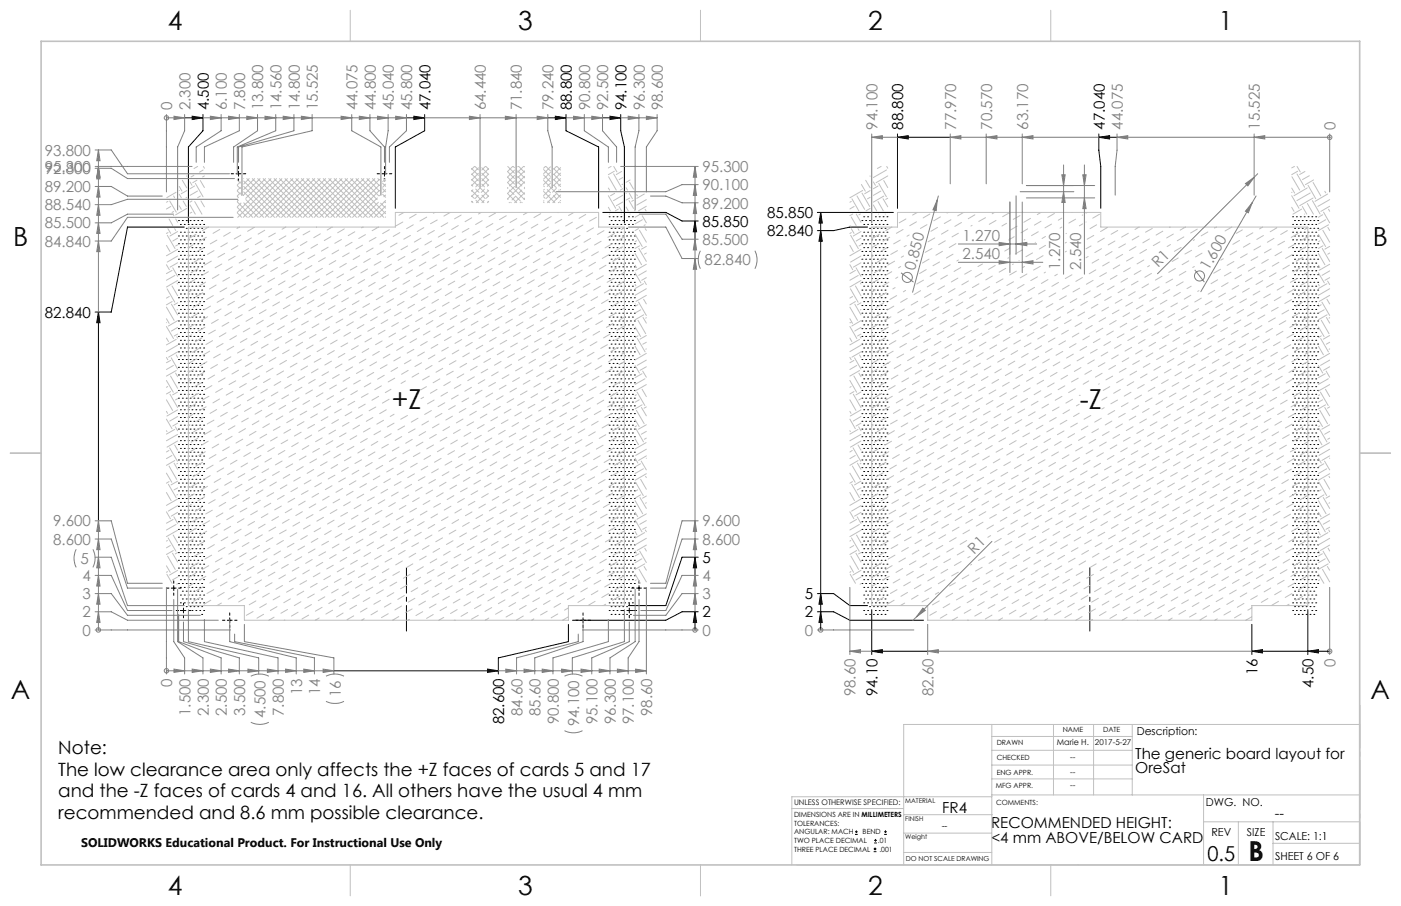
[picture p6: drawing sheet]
<svg xmlns="http://www.w3.org/2000/svg" width="432mm" height="279mm" viewBox="0 0 432 279" stroke-linecap="round" stroke-linejoin="round" font-family="sans-serif">
<defs><g id="words">
<g font-size="8.5">
<text x="120.7" y="126">+Z</text>
<text x="332.8" y="126.2">-Z</text>
<text x="384.8" y="265.6">B</text>
</g>
<g font-size="8.1">
<text x="51.7" y="9.3">4</text>
<text x="159.7" y="9.3">3</text>
<text x="267.6" y="9.3">2</text>
<text x="375.6" y="9.3">1</text>
<text x="4" y="76">B</text>
<text x="423.1" y="76">B</text>
<text x="3.3" y="215.7">A</text>
<text x="422.4" y="215.7">A</text>
<text x="51.7" y="276">4</text>
<text x="159.7" y="276">3</text>
<text x="267.6" y="276">2</text>
<text x="375.6" y="276">1</text>
</g>
<text font-size="6.3" x="372.2" y="265.4">0.5</text>
<g font-size="5.6">
<text x="18" y="232.6">Note:</text>
<text x="18" y="239.3">The low clearance area only affects the +Z faces of cards 5 and 17</text>
<text x="18" y="245.9">and the -Z faces of cards 4 and 16. All others have the usual 4 mm</text>
<text x="18" y="252.6">recommended and 8.6 mm possible clearance.</text>
</g>
<g font-size="4.7" fill="#808080">
<text x="53.1" y="34" transform="rotate(-90 53.1 34)">0</text>
<text x="58.7" y="34" transform="rotate(-90 58.7 34)">2.300</text>
<text x="69.9" y="34" transform="rotate(-90 69.9 34)">6.100</text>
<text x="75.5" y="34" transform="rotate(-90 75.5 34)">7.800</text>
<text x="81.2" y="34" transform="rotate(-90 81.2 34)">13.800</text>
<text x="86.8" y="34" transform="rotate(-90 86.8 34)">14.560</text>
<text x="92.4" y="34" transform="rotate(-90 92.4 34)">14.800</text>
<text x="98" y="34" transform="rotate(-90 98 34)">15.525</text>
<text x="110.2" y="34" transform="rotate(-90 110.2 34)">44.075</text>
<text x="115.8" y="34" transform="rotate(-90 115.8 34)">44.800</text>
<text x="121.4" y="34" transform="rotate(-90 121.4 34)">45.040</text>
<text x="127" y="34" transform="rotate(-90 127 34)">45.800</text>
<text x="149.8" y="34" transform="rotate(-90 149.8 34)">64.440</text>
<text x="160.9" y="34" transform="rotate(-90 160.9 34)">71.840</text>
<text x="170.6" y="34" transform="rotate(-90 170.6 34)">79.240</text>
<text x="181.9" y="34" transform="rotate(-90 181.9 34)">90.800</text>
<text x="187.5" y="34" transform="rotate(-90 187.5 34)">92.500</text>
<text x="198.7" y="34" transform="rotate(-90 198.7 34)">96.300</text>
<text x="204.3" y="34" transform="rotate(-90 204.3 34)">98.600</text>
<text x="270.5" y="40" transform="rotate(-90 270.5 40)">94.100</text>
<text x="294.7" y="40" transform="rotate(-90 294.7 40)">77.970</text>
<text x="305.8" y="40" transform="rotate(-90 305.8 40)">70.570</text>
<text x="316.9" y="40" transform="rotate(-90 316.9 40)">63.170</text>
<text x="346.1" y="40" transform="rotate(-90 346.1 40)">44.075</text>
<text x="388.3" y="40" transform="rotate(-90 388.3 40)">15.525</text>
<text x="411.6" y="40" transform="rotate(-90 411.6 40)">0</text>
<text x="13.8" y="53.6">92.800</text>
<text x="13.8" y="48">93.800</text>
<text x="13.8" y="53.1">95.300</text>
<text x="216.5" y="53.1">95.300</text>
<text x="13.8" y="59.2">89.200</text>
<text x="216.5" y="58.7">90.100</text>
<text x="13.8" y="64.8">88.540</text>
<text x="216.5" y="64.3">89.200</text>
<text x="13.8" y="70.5">85.500</text>
<text x="13.8" y="76.1">84.840</text>
<text x="216.5" y="75.5">85.500</text>
<text x="296.7" y="74.2">1.270</text>
<text x="217.2" y="81.9">82.840</text>
<text x="282" y="83.5" transform="rotate(-75 282 83.5)">0.850</text>
<text x="296.7" y="79.9">2.540</text>
<text x="326.8" y="83.3" transform="rotate(-90 326.8 83.3)">1.270</text>
<text x="333.2" y="83.3" transform="rotate(-90 333.2 83.3)">2.540</text>
<text x="357" y="82.8" transform="rotate(-45 357 82.8)">R1</text>
<text x="372.5" y="83.7" transform="rotate(-60 372.5 83.7)">1.600</text>
<text x="16.4" y="162.4">9.600</text>
<text x="16.4" y="168">8.600</text>
<text x="216.5" y="168">8.600</text>
<text x="216.5" y="162.4">9.600</text>
<text x="24.8" y="173.9">5</text>
<text x="300.3" y="171" transform="rotate(-45 300.3 171)">R1</text>
<text x="25.4" y="179.2">4</text>
<text x="216.5" y="179.2">4</text>
<text x="25.4" y="184.8">3</text>
<text x="216.5" y="184.8">3</text>
<text x="25.4" y="190.4">2</text>
<text x="25.4" y="196">0</text>
<text x="216.5" y="196">0</text>
<text x="248.1" y="196">0</text>
<text x="411.6" y="205.7" transform="rotate(-90 411.6 205.7)">0</text>
<text x="53.1" y="211.7" transform="rotate(-90 53.1 211.7)">0</text>
<text x="93.1" y="214.3" transform="rotate(-90 93.1 214.3)">13</text>
<text x="98.7" y="214.3" transform="rotate(-90 98.7 214.3)">14</text>
<text x="105" y="215" transform="rotate(-90 105 215)">16</text>
<text x="263.7" y="214.8" transform="rotate(-90 263.7 214.8)">98.60</text>
<text x="287.7" y="214.8" transform="rotate(-90 287.7 214.8)">82.60</text>
<text x="58.7" y="220.8" transform="rotate(-90 58.7 220.8)">1.500</text>
<text x="64.3" y="220.8" transform="rotate(-90 64.3 220.8)">2.300</text>
<text x="69.9" y="220.8" transform="rotate(-90 69.9 220.8)">2.500</text>
<text x="75.5" y="220.8" transform="rotate(-90 75.5 220.8)">3.500</text>
<text x="81.9" y="221.4" transform="rotate(-90 81.9 221.4)">4.500</text>
<text x="87.5" y="220.8" transform="rotate(-90 87.5 220.8)">7.800</text>
<text x="161" y="220.8" transform="rotate(-90 161 220.8)">84.60</text>
<text x="166.6" y="220.8" transform="rotate(-90 166.6 220.8)">85.60</text>
<text x="201" y="220.8" transform="rotate(-90 201 220.8)">98.60</text>
<text x="172.2" y="223.4" transform="rotate(-90 172.2 223.4)">90.800</text>
<text x="178.5" y="224" transform="rotate(-90 178.5 224)">94.100</text>
<text x="184.2" y="223.4" transform="rotate(-90 184.2 223.4)">95.100</text>
<text x="189.8" y="223.4" transform="rotate(-90 189.8 223.4)">96.300</text>
<text x="195.4" y="223.4" transform="rotate(-90 195.4 223.4)">97.100</text>
</g>
<g font-size="4.7">
<text x="64.3" y="34" transform="rotate(-90 64.3 34)">4.500</text>
<text x="132.6" y="34" transform="rotate(-90 132.6 34)">47.040</text>
<text x="176.2" y="34" transform="rotate(-90 176.2 34)">88.800</text>
<text x="193.1" y="34" transform="rotate(-90 193.1 34)">94.100</text>
<text x="278.4" y="40" transform="rotate(-90 278.4 40)">88.800</text>
<text x="340.5" y="40" transform="rotate(-90 340.5 40)">47.040</text>
<text x="216.5" y="69.9">85.850</text>
<text x="236.4" y="67.2">85.850</text>
<text x="236.4" y="72.9">82.840</text>
<text x="13.8" y="98">82.840</text>
<text x="216.5" y="173.6">5</text>
<text x="248.1" y="184.8">5</text>
<text x="216.5" y="190.4">2</text>
<text x="248.1" y="190.4">2</text>
<text x="387.6" y="208.3" transform="rotate(-90 387.6 208.3)">16</text>
<text x="270.5" y="214.8" transform="rotate(-90 270.5 214.8)">94.10</text>
<text x="404.9" y="212.2" transform="rotate(-90 404.9 212.2)">4.50</text>
<text x="155.4" y="223.4" transform="rotate(-90 155.4 223.4)">82.600</text>
<text x="349.9" y="234">The generic board layout for</text>
<text x="349.9" y="238.5">OreSat</text>
<text x="290.4" y="250.6">FR4</text>
<text x="305.5" y="255.3">RECOMMENDED HEIGHT:</text>
<text x="305.5" y="259.9">&lt;4 mm ABOVE/BELOW CARD</text>
</g>
<text font-size="4.2" x="393" y="252.1">--</text>
<text font-size="3.8" x="25" y="261.1">SOLIDWORKS Educational Product. For Instructional Use Only</text>
<g font-size="3.4">
<text x="350.4" y="226.7">Description:</text>
<text x="371.7" y="248.4">DWG. NO.</text>
<text x="373.4" y="257.9">REV</text>
<text x="384.3" y="257.9">SIZE</text>
<text x="393" y="259.2">SCALE: 1:1</text>
<text x="393" y="265.4">SHEET 6 OF 6</text>
</g>
<text font-size="2.8" x="290.2" y="255.7">--</text>
<g font-size="2.5">
<text x="325.7" y="229.7">Marie H.</text>
<text x="337.5" y="229.7">2017-5-27</text>
<text x="329.9" y="239.1">--</text>
<text x="329.9" y="234.3">--</text>
<text x="329.9" y="243.1">--</text>
</g>
<text font-size="2.4" x="244.7" y="248.3">UNLESS OTHERWISE SPECIFIED:</text>
<g font-size="2.2">
<text x="327.5" y="225.8">NAME</text>
<text x="340" y="225.8">DATE</text>
<text x="307.2" y="229.7">DRAWN</text>
<text x="307.2" y="239.1">ENG APPR.</text>
<text x="307.2" y="234.3">CHECKED</text>
<text x="306.9" y="243.1">MFG APPR.</text>
<text x="307" y="248.1">COMMENTS:</text>
<text x="244.7" y="252">DIMENSIONS ARE IN MILLIMETERS</text>
<text x="244.7" y="254.7">TOLERANCES:</text>
<text x="244.7" y="257.3">ANGULAR: MACH</text>
<text x="265.9" y="257.3">BEND</text>
<text x="244.7" y="260">TWO PLACE DECIMAL</text>
<text x="244.7" y="262.6">THREE PLACE DECIMAL</text>
<text x="270.6" y="260">.01</text>
<text x="271" y="262.6">.001</text>
</g>
<text font-size="2.1" x="279.2" y="265.4">DO NOT SCALE DRAWING</text>
<g font-size="2">
<text x="279" y="247.5">MATERIAL</text>
<text x="279" y="253.2">FINISH</text>
<text x="279" y="258.7">Weight</text>
</g>
</g></defs>
<g fill="none" stroke="#808080" stroke-width=".31">
<path d="M51.3 36.3h.1M51.3 35.3v23.9M51.3 36.3h5.6M53.6 35.8l3.3 .5-3.3 .6zM56.9 35.3v5l-2.1 5v19.5M62.5 36.3h62.8M64.8 35.8l3.4 .5-3.4 .6zM68.2 35.3v5l-7.7 5v4.8M70.4 35.8l3.4 .5-3.4 .6zM73.8 35.3v5l-10.8 5v4.8M76.1 35.8l3.3 .5-3.3 .6zM79.4 35.3v5l-7.4 5v4.8"/>
<path d="M81.7 35.8l3.3 .5-3.3 .6zM85 35.3v5l-11.9 5v8.5M87.3 35.8l3.3 .5-3.3 .6zM90.6 35.3v5l-17.1 5v4.8M92.9 35.8l3.3 .5-3.3 .6zM96.2 35.3v5l-21.6 5v14.9M105.1 35.8l3.3 .5-3.3 .6zM108.4 35.3v5l9 5v14.9M110.7 35.8l3.3 .5-3.3 .6zM114 35.3v5l4.5 5v4.8M116.3 35.8l3.3 .5-3.3 .6zM119.6 35.3v5l-.7 5v8.5"/>
<path d="M122 35.8l3.3 .5-3.3 .6zM125.3 35.3v5l-5.3 5v4.8M130.9 36.3h37.9M144.7 35.8l3.3 .5-3.3 .6zM148 35.3v22.6M155.8 35.8l3.3 .5-3.3 .6zM159.1 35.3v22.6M165.6 35.8l3.2 .5-3.2 .6zM168.8 35.3v5l1.4 5v12.6M174.4 36.3h11.3M176.8 35.8l3.3 .5-3.3 .6zM180.1 35.3v5l7.4 5v4.8"/>
<path d="M182.4 35.8l3.3 .5-3.3 .6zM185.7 35.3v5l4.3 5v4.8M191.3 36.3h11.2M193.6 35.8l3.3 .5-3.3 .6zM196.9 35.3v5l-1.1 5v19.5M199.2 35.8l3.3 .5-3.3 .6zM202.5 35.3v5l-3.3 5v13.9M29.3 57.5h5l5 3h10.7M29.3 51.9h5l5 3.2h32.9M29.3 46.2h5l5 7.4h31.4M29.3 51.3h29.9M30.3 46.2v50"/>
<path d="M30.3 57.5l.5 3.3h-1zM30.3 51.9l.5 3.3h-1zM30.3 46.2l.5 3.4h-1zM30.3 51.3l.5 3.3h-1zM191.3 51.3h23.9M214.2 51.3l.5 3.3h-1zM214.2 56.9l.5 3.4h-1zM214.2 51.3v16.9M215.2 56.9h-5l-5 2.2h-33.8M268.7 42.3l3.3-.5v1.1zM268.7 42.3h7.9M268.7 41.3v27.5"/>
<path d="M292.9 42.3l3.3-.5v1.1zM292.9 42.3h45.8M292.9 41.3v15.4M304 42.3l3.3-.5v1.1zM304 41.3v15.4M314.4 59.1h16.6M315.1 42.3l3.3-.5v1.1zM315.1 41.3v15.4M316.3 57.2h21.1M327.3 53.9h1l-.5 3.3zM327.8 50.9v33.7M327.8 59.1l.5 3.3h-1z"/>
<path d="M333.7 53.9h1.1l-.6 3.3zM334.2 50.9v33.7M344.3 42.3l3.3-.5v1.1zM344.3 42.3h65.5M344.3 41.3v5l-.6 5v8.9M383.9 56.6l2.7-2-2 2.7zM386.5 42.3l3.3-.5v1.1zM386.5 41.3v18.9M386.6 54.6l-29.8 29.8M387.6 53.6l-1 1M409.8 42.3h.1M409.8 41.3v17.9"/>
<path d="M30.3 68.7l.5 3.3h-1zM30.3 74.3l.5 3.3h-1zM30.3 63.1l.5 3.3h-1zM53.5 66h-14.2l-5 2.7h-5M71.9 67h-32.6l-5 7.3h-5M73.3 61.5h-34l-5 1.6h-5M193.7 70h11.5l5 9.7h5M197 66h8.2l5 7.8h5M200.5 60.5h4.7l5 2h5M214.2 73.8l.5 3.3h-1zM214.2 79.7l.5 3.3h-1zM214.2 62.5l.5 3.4h-1z"/>
<path d="M214.2 73.8v98M215.9 77.3a6.1 6.1 0 0 0 0 5.6M232.7 77.3a6.1 6.1 0 0 1 0 5.6M288.9 61.6l-.4 3.4-1-.3zM288.9 61.6l-7.6 28.5M289.2 60.4l-.3 1.2M295.4 75.2h24.1M307.9 74.8l3.4 .4-3.4 .6zM311.3 62.3v21.8M313.2 75.2l3.3-.4v1zM313.2 60.4v18M315.1 62.3v21.8"/>
<path d="M316.3 61h21.1M334.2 61l.6 3.3h-1.1zM385.9 62.5l-1.2 3.1-.8-.5zM385.9 62.5l-15.8 27.5M387.1 60.4l-1.2 2.1M277.7 84.1l3.9 2.9M295.4 80.9h26M307.9 80.4l3.4 .5-3.4 .5zM315.1 80.9l3.3-.5v1zM368.2 83.2l3 3.8M23.5 169.4a6.1 6.1 0 0 0 0 5.6M28.6 169.4a6.1 6.1 0 0 1 0 5.6"/>
<path d="M29.3 160.6h5l5 19.3h10.7M29.3 177.4h5l5 10.9h13.7M29.3 166.2h5l5 15.2h10.7M29.3 171.8h5l5 15h17.5M30.3 160.6v33.7M30.3 160.6l.5 3.3h-1zM30.3 166.2l.5 3.3h-1zM30.3 177.4l.5 3.3h-1zM30.3 171.8l.5 3.3h-1zM214.2 177.4l.5 3.3h-1zM214.2 166.2l.5 3.3h-1zM214.2 160.6l.5 3.3h-1z"/>
<path d="M214.2 177.4v11.3M215.2 160.6h-5l-5 19.3h-4.7M215.2 177.4h-5l-5 10.9h-7.7M215.2 166.2h-5l-5 15.2h-4.7M305.7 167l-24.3 24.3M29.3 194.3h41.7M29.3 183.1h5l5 6.7h22.4M29.3 188.7h5l5 2.6h28M30.3 194.3h.1M30.3 183.1l.5 3.2h-1zM30.3 188.7l.5 3.3h-1zM51.3 181.2v26.7"/>
<path d="M53.6 184.9v13l3.3 5v5M54.8 181.8v16.1l7.7 5v5M55.1 189.5v8.4l13.1 5v5M56.6 191.8v6.1l17.2 5v5M58.1 188v9.9l21.6 5v5M63 191v6.9l22.7 5v5M70.8 191v6.9l20.5 5v5M72.3 195.5v2.4l24.6 5v5M75.3 192.5v5.4l27.6 5v5M178.2 195.5v2.4l-19 5v5M179.5 194.3h35.7M179.7 191v6.9l-14.9 5v5"/>
<path d="M187.5 191v6.9l-17.1 5v5M192.4 188v9.9l-16 5v5M194 191.8v6.1l-11.6 5v5M195.8 181.8v16.1l-7.8 5v5M197 184.9v13l-3.4 5v5M199.2 181.2v26.7M214.2 183.1l.5 3.2h-1zM214.2 194.3h.1M215.2 183.1h-5l-5 6.7h-10M251.9 194.3h29.8M252.9 194.3h.1M261.9 181.2v20.7"/>
<path d="M284.4 187.5l.8 .7-2.7 2zM285.9 192.5v9.4M409.8 181.2v20.7M51.3 206.9h.1M51.3 206.9h51.6M53.6 206.3l3.3 .6-3.3 .5zM59.2 206.3l3.3 .6-3.3 .5zM64.8 206.3l3.4 .6-3.4 .5zM70.4 206.3l3.4 .6-3.4 .5zM76.4 206.3l3.3 .6-3.3 .5zM77.3 208.5a6.1 6.1 0 0 1 5.6 0M82.4 206.3l3.3 .6-3.3 .5z"/>
<path d="M88 206.3l3.3 .6-3.3 .5zM93.6 206.3l3.3 .6-3.3 .5zM99.6 206.3l3.3 .6-3.3 .5zM100.5 216.3a6.4 6.4 0 0 0 5.5 0M100.5 208.5a6.1 6.1 0 0 1 5.5 0M153.6 206.9h45.6M155.9 206.3l3.3 .6-3.3 .5zM161.5 206.3l3.3 .6-3.3 .5zM167.1 206.3l3.3 .6-3.3 .5zM173.1 206.3l3.3 .6-3.3 .5zM174 208.5a6.1 6.1 0 0 1 5.5 0M179.1 206.3l3.3 .6-3.3 .5z"/>
<path d="M184.7 206.3l3.3 .6-3.3 .5zM190.3 206.3l3.3 .6-3.3 .5zM195.9 206.3l3.3 .6-3.3 .5zM261.9 200.8l3.3-.5v1.1zM261.9 200.8h6.8M285.9 200.8l3.3-.5v1.1zM285.9 200.8h99.9M409.8 200.8h.1M77.3 222.7a6.1 6.1 0 0 0 5.6 0M174 225.3a6.1 6.1 0 0 0 5.5 0"/>
<circle cx="51.3" cy="36.4" r=".68"/>
<circle cx="409.8" cy="42.4" r=".68"/>
<circle cx="279.6" cy="85.6" r="1.55"/>
<circle cx="369.7" cy="85.1" r="1.55"/>
<circle cx="30.3" cy="194.3" r=".69"/>
<circle cx="214.2" cy="194.3" r=".69"/>
<circle cx="252.9" cy="194.3" r=".69"/>
<circle cx="51.3" cy="206.9" r=".68"/>
<circle cx="409.8" cy="200.9" r=".68"/>
</g>
<g fill="none" stroke="#000" stroke-width=".31">
<path d="M56.9 36.3h5.6M59.2 35.8l3.3 .5-3.3 .6zM62.5 35.3v5l-4.4 5v23.5M125.3 36.3h5.6M127.6 35.8l3.3 .5-3.3 .6zM130.9 35.3v5l-9.1 5v18.9M168.8 36.3h5.6M171.2 35.8l3.2 .5-3.2 .6zM174.4 35.3v5l10.1 5v18.9M185.7 36.3h5.6M188 35.8l3.3 .5-3.3 .6zM191.3 35.3v5l1.1 5v23.5"/>
<path d="M71.3 53.6h.7M72.7 53.6h1.6M73.5 51.3v.8M73.5 52.8v1.5M73.5 55.1v.7M75 53.6h.7M116.2 53.6h.8M117.8 53.6h1.5M118.5 51.3v.8M118.5 52.8v1.5M118.5 55.1v.7M120 53.6h.8"/>
<path d="M276.6 42.3l3.3-.5v1.1zM276.6 42.3h16.3M276.6 41.3v22.9M338.7 42.3l3.3-.5v1.1zM338.7 41.3v5l.6 5v12.9M338.7 42.3h5.6M55 68h.1M55 72.8h.1M55 75.2h.1M55 77.5h.1M55 79.9h.1M55.6 69.2h.1"/>
<path d="M55.6 71.6h.1M55.6 74h.1M55.6 76.4h.1M55.6 78.7h.1M56.2 68h.1M56.2 72.8h.1M56.2 75.2h.1M56.2 77.5h.1M56.2 79.9h.1M56.8 70h-17.5l-5 26.2h-5M56.8 69.2h.1M56.8 71.6h.1"/>
<path d="M56.8 74h.1M56.8 76.4h.1M56.8 78.7h.1M57.4 68h.1M57.4 70.4h.1M57.4 72.8h.1M57.4 75.2h.1M57.4 77.5h.1M57.4 79.9h.1M58 69.2h.1M58 71.6h.1M58 74h.1"/>
<path d="M58 76.4h.1M58 78.7h.1M58.6 68h.1M58.6 70.4h.1M58.6 72.8h.1M58.6 75.2h.1M58.6 77.5h.1M58.6 79.9h.1M59.2 69.2h.1M59.2 71.6h.1M59.2 74h.1M59.2 76.4h.1"/>
<path d="M59.2 78.7h.1M59.8 68h.1M59.8 70.4h.1M59.8 72.8h.1M59.8 75.2h.1M59.8 77.5h.1M59.8 79.9h.1M60.4 69.2h.1M60.4 71.6h.1M60.4 74h.1M60.4 76.4h.1M60.4 78.7h.1"/>
<path d="M61 68h.1M61 70.4h.1M61 72.8h.1M61 75.2h.1M61 77.5h.1M61 79.9h.1M61.6 69.2h.1M61.6 71.6h.1M61.6 74h.1M61.6 76.4h.1M61.6 78.7h.1M62.2 68h.1"/>
<path d="M62.2 70.4h.1M62.2 72.8h.1M62.2 75.2h.1M62.2 77.5h.1M62.2 79.9h.1M62.8 69.2h.1M62.8 71.6h.1M62.8 74h.1M62.8 76.4h.1M62.8 78.7h.1M185.8 65.5h19.4l5 2.7h5M187.7 66.9h.1"/>
<path d="M187.7 69.2h.1M187.7 71.6h.1M187.7 74h.1M187.7 76.4h.1M187.7 78.7h.1M188.3 68h.1M188.3 70.4h.1M188.3 72.8h.1M188.3 75.2h.1M188.3 77.5h.1M188.3 79.9h.1M188.9 66.9h.1"/>
<path d="M188.9 69.2h.1M188.9 71.6h.1M188.9 74h.1M188.9 76.4h.1M188.9 78.7h.1M189.5 68h.1M189.5 70.4h.1M189.5 72.8h.1M189.5 75.2h.1M189.5 77.5h.1M189.5 79.9h.1M190.1 66.9h.1"/>
<path d="M190.1 69.2h.1M190.1 71.6h.1M190.1 74h.1M190.1 76.4h.1M190.1 78.7h.1M190.7 68h.1M190.7 70.4h.1M190.7 72.8h.1M190.7 75.2h.1M190.7 77.5h.1M190.7 79.9h.1M191.3 66.9h.1"/>
<path d="M191.3 69.2h.1M191.3 71.6h.1M191.3 74h.1M191.3 76.4h.1M191.3 78.7h.1M191.9 68h.1M191.9 70.4h.1M191.9 72.8h.1M191.9 75.2h.1M191.9 77.5h.1M191.9 79.9h.1M192.5 69.2h.1"/>
<path d="M192.5 71.6h.1M192.5 74h.1M192.5 76.4h.1M192.5 78.7h.1M193.1 68h.1M193.1 70.4h.1M193.1 72.8h.1M193.1 75.2h.1M193.1 77.5h.1M193.1 79.9h.1M193.7 66.9h.1M193.7 69.2h.1"/>
<path d="M193.7 71.6h.1M193.7 74h.1M193.7 76.4h.1M193.7 78.7h.1M194.3 68h.1M194.3 72.8h.1M194.3 75.2h.1M194.3 77.5h.1M194.3 79.9h.1M194.9 66.9h.1M194.9 69.2h.1M194.9 71.6h.1"/>
<path d="M194.9 74h.1M194.9 76.4h.1M194.9 78.7h.1M195.5 68h.1M195.5 72.8h.1M195.5 75.2h.1M195.5 77.5h.1M195.5 79.9h.1M214.2 68.2v5.6M214.2 68.2l.5 3.3h-1zM251.9 65.5h23.4M252.9 65.5v128.8"/>
<path d="M252.9 71.1l.5 3.3h-1zM252.9 65.5l.5 3.3h-1zM265.6 68h.1M265.6 72.8h.1M265.6 75.2h.1M265.6 77.5h.1M265.6 79.9h.1M266.2 66.9h.1M266.2 69.2h.1M266.2 71.6h.1M266.2 74h.1M266.2 76.4h.1"/>
<path d="M266.2 78.7h.1M266.8 68h.1M266.8 72.8h.1M266.8 75.2h.1M266.8 77.5h.1M266.8 79.9h.1M267.4 70h-5.5l-5 1.1h-5M267.4 66.9h.1M267.4 69.2h.1M267.4 71.6h.1M267.4 74h.1M267.4 76.4h.1"/>
<path d="M267.4 78.7h.1M268 68h.1M268 70.4h.1M268 72.8h.1M268 75.2h.1M268 77.5h.1M268 79.9h.1M268.6 69.2h.1M268.6 71.6h.1M268.6 74h.1M268.6 76.4h.1M268.6 78.7h.1"/>
<path d="M269.2 68h.1M269.2 70.4h.1M269.2 72.8h.1M269.2 75.2h.1M269.2 77.5h.1M269.2 79.9h.1M269.8 66.9h.1M269.8 69.2h.1M269.8 71.6h.1M269.8 74h.1M269.8 76.4h.1M269.8 78.7h.1"/>
<path d="M270.4 68h.1M270.4 70.4h.1M270.4 72.8h.1M270.4 75.2h.1M270.4 77.5h.1M270.4 79.9h.1M271 66.9h.1M271 69.2h.1M271 71.6h.1M271 74h.1M271 76.4h.1M271 78.7h.1"/>
<path d="M271.6 68h.1M271.6 70.4h.1M271.6 72.8h.1M271.6 75.2h.1M271.6 77.5h.1M271.6 79.9h.1M272.2 66.9h.1M272.2 69.2h.1M272.2 71.6h.1M272.2 74h.1M272.2 76.4h.1M272.2 78.7h.1"/>
<path d="M272.8 68h.1M272.8 70.4h.1M272.8 72.8h.1M272.8 75.2h.1M272.8 77.5h.1M272.8 79.9h.1M273.4 66.9h.1M273.4 69.2h.1M273.4 71.6h.1M273.4 74h.1M273.4 76.4h.1M273.4 78.7h.1"/>
<path d="M398.4 66.9h.1M398.4 69.2h.1M398.4 71.6h.1M398.4 74h.1M398.4 76.4h.1M398.4 78.7h.1M399 68h.1M399 70.4h.1M399 72.8h.1M399 75.2h.1M399 77.5h.1M399 79.9h.1"/>
<path d="M399.6 66.9h.1M399.6 69.2h.1M399.6 71.6h.1M399.6 74h.1M399.6 76.4h.1M399.6 78.7h.1M400.2 68h.1M400.2 70.4h.1M400.2 72.8h.1M400.2 75.2h.1M400.2 77.5h.1M400.2 79.9h.1"/>
<path d="M400.8 66.9h.1M400.8 69.2h.1M400.8 71.6h.1M400.8 74h.1M400.8 76.4h.1M400.8 78.7h.1M401.4 68h.1M401.4 70.4h.1M401.4 72.8h.1M401.4 75.2h.1M401.4 77.5h.1M401.4 79.9h.1"/>
<path d="M402 66.9h.1M402 69.2h.1M402 71.6h.1M402 74h.1M402 76.4h.1M402 78.7h.1M402.6 68h.1M402.6 70.4h.1M402.6 72.8h.1M402.6 75.2h.1M402.6 77.5h.1M402.6 79.9h.1"/>
<path d="M403.2 66.9h.1M403.2 69.2h.1M403.2 71.6h.1M403.2 74h.1M403.2 76.4h.1M403.2 78.7h.1M403.8 68h.1M403.8 70.4h.1M403.8 72.8h.1M403.8 75.2h.1M403.8 77.5h.1M403.8 79.9h.1"/>
<path d="M404.3 66.9h.1M404.3 69.2h.1M404.3 71.6h.1M404.3 74h.1M404.3 76.4h.1M404.3 78.7h.1M404.9 68h.1M404.9 70.4h.1M404.9 72.8h.1M404.9 75.2h.1M404.9 77.5h.1M404.9 79.9h.1"/>
<path d="M405.5 66.9h.1M405.5 69.2h.1M405.5 71.6h.1M405.5 74h.1M405.5 76.4h.1M405.5 78.7h.1M406.1 68h.1M406.1 70.4h.1M406.1 72.8h.1M406.1 75.2h.1M406.1 77.5h.1M406.1 79.9h.1"/>
<path d="M30.3 96.2v64.4M30.3 96.2l.5 3.3h-1zM55 82.3h.1M55 84.7h.1M55 87.1h.1M55 89.5h.1M55 91.8h.1M55 94.2h.1M55 96.6h.1M55 99h.1M55.6 81.1h.1M55.6 83.5h.1"/>
<path d="M55.6 85.9h.1M55.6 88.3h.1M55.6 90.7h.1M55.6 93h.1M55.6 95.4h.1M55.6 97.8h.1M56.2 82.3h.1M56.2 84.7h.1M56.2 87.1h.1M56.2 89.5h.1M56.2 91.8h.1M56.2 94.2h.1"/>
<path d="M56.2 96.6h.1M56.2 99h.1M56.8 81.1h.1M56.8 83.5h.1M56.8 85.9h.1M56.8 88.3h.1M56.8 90.7h.1M56.8 93h.1M56.8 95.4h.1M56.8 97.8h.1M57.4 82.3h.1M57.4 84.7h.1"/>
<path d="M57.4 87.1h.1M57.4 89.5h.1M57.4 91.8h.1M57.4 94.2h.1M57.4 96.6h.1M57.4 99h.1M58 81.1h.1M58 83.5h.1M58 85.9h.1M58 88.3h.1M58 90.7h.1M58 93h.1"/>
<path d="M58 95.4h.1M58 97.8h.1M58.6 82.3h.1M58.6 84.7h.1M58.6 87.1h.1M58.6 89.5h.1M58.6 91.8h.1M58.6 94.2h.1M58.6 96.6h.1M58.6 99h.1M59.2 81.1h.1M59.2 83.5h.1"/>
<path d="M59.2 85.9h.1M59.2 88.3h.1M59.2 90.7h.1M59.2 93h.1M59.2 95.4h.1M59.2 97.8h.1M59.8 82.3h.1M59.8 84.7h.1M59.8 87.1h.1M59.8 89.5h.1M59.8 91.8h.1M59.8 94.2h.1"/>
<path d="M59.8 96.6h.1M59.8 99h.1M60.4 81.1h.1M60.4 83.5h.1M60.4 85.9h.1M60.4 88.3h.1M60.4 90.7h.1M60.4 93h.1M60.4 95.4h.1M60.4 97.8h.1M61 82.3h.1M61 84.7h.1"/>
<path d="M61 87.1h.1M61 89.5h.1M61 91.8h.1M61 94.2h.1M61 96.6h.1M61 99h.1M61.6 81.1h.1M61.6 83.5h.1M61.6 85.9h.1M61.6 88.3h.1M61.6 90.7h.1M61.6 93h.1"/>
<path d="M61.6 95.4h.1M61.6 97.8h.1M62.2 82.3h.1M62.2 84.7h.1M62.2 87.1h.1M62.2 89.5h.1M62.2 91.8h.1M62.2 94.2h.1M62.2 96.6h.1M62.2 99h.1M62.8 81.1h.1M62.8 83.5h.1"/>
<path d="M62.8 85.9h.1M62.8 88.3h.1M62.8 90.7h.1M62.8 93h.1M62.8 95.4h.1M62.8 97.8h.1M187.7 81.1h.1M187.7 83.5h.1M187.7 85.9h.1M187.7 88.3h.1M187.7 90.7h.1M187.7 93h.1"/>
<path d="M187.7 95.4h.1M187.7 97.8h.1M188.3 82.3h.1M188.3 84.7h.1M188.3 87.1h.1M188.3 89.5h.1M188.3 91.8h.1M188.3 94.2h.1M188.3 96.6h.1M188.3 99h.1M188.9 81.1h.1M188.9 83.5h.1"/>
<path d="M188.9 85.9h.1M188.9 88.3h.1M188.9 90.7h.1M188.9 93h.1M188.9 95.4h.1M188.9 97.8h.1M189.5 82.3h.1M189.5 84.7h.1M189.5 87.1h.1M189.5 89.5h.1M189.5 91.8h.1M189.5 94.2h.1"/>
<path d="M189.5 96.6h.1M189.5 99h.1M190.1 81.1h.1M190.1 83.5h.1M190.1 85.9h.1M190.1 88.3h.1M190.1 90.7h.1M190.1 93h.1M190.1 95.4h.1M190.1 97.8h.1M190.7 82.3h.1M190.7 84.7h.1"/>
<path d="M190.7 87.1h.1M190.7 89.5h.1M190.7 91.8h.1M190.7 94.2h.1M190.7 96.6h.1M190.7 99h.1M191.3 81.1h.1M191.3 83.5h.1M191.3 85.9h.1M191.3 88.3h.1M191.3 90.7h.1M191.3 93h.1"/>
<path d="M191.3 95.4h.1M191.3 97.8h.1M191.9 82.3h.1M191.9 84.7h.1M191.9 87.1h.1M191.9 89.5h.1M191.9 91.8h.1M191.9 94.2h.1M191.9 96.6h.1M191.9 99h.1M192.5 81.1h.1M192.5 83.5h.1"/>
<path d="M192.5 85.9h.1M192.5 88.3h.1M192.5 90.7h.1M192.5 93h.1M192.5 95.4h.1M192.5 97.8h.1M193.1 82.3h.1M193.1 84.7h.1M193.1 87.1h.1M193.1 89.5h.1M193.1 91.8h.1M193.1 94.2h.1"/>
<path d="M193.1 96.6h.1M193.1 99h.1M193.7 81.1h.1M193.7 83.5h.1M193.7 85.9h.1M193.7 88.3h.1M193.7 90.7h.1M193.7 93h.1M193.7 95.4h.1M193.7 97.8h.1M194.3 82.3h.1M194.3 84.7h.1"/>
<path d="M194.3 87.1h.1M194.3 89.5h.1M194.3 91.8h.1M194.3 94.2h.1M194.3 96.6h.1M194.3 99h.1M194.9 81.1h.1M194.9 83.5h.1M194.9 85.9h.1M194.9 88.3h.1M194.9 90.7h.1M194.9 93h.1"/>
<path d="M194.9 95.4h.1M194.9 97.8h.1M195.5 82.3h.1M195.5 84.7h.1M195.5 87.1h.1M195.5 89.5h.1M195.5 91.8h.1M195.5 94.2h.1M195.5 96.6h.1M195.5 99h.1M265.6 82.3h.1M265.6 84.7h.1"/>
<path d="M265.6 87.1h.1M265.6 89.5h.1M265.6 91.8h.1M265.6 94.2h.1M265.6 96.6h.1M265.6 99h.1M266.2 81.1h.1M266.2 83.5h.1M266.2 85.9h.1M266.2 88.3h.1M266.2 90.7h.1M266.2 93h.1"/>
<path d="M266.2 95.4h.1M266.2 97.8h.1M266.8 82.3h.1M266.8 84.7h.1M266.8 87.1h.1M266.8 89.5h.1M266.8 91.8h.1M266.8 94.2h.1M266.8 96.6h.1M266.8 99h.1M267.4 81.1h.1M267.4 83.5h.1"/>
<path d="M267.4 85.9h.1M267.4 88.3h.1M267.4 90.7h.1M267.4 93h.1M267.4 95.4h.1M267.4 97.8h.1M268 82.3h.1M268 84.7h.1M268 87.1h.1M268 89.5h.1M268 91.8h.1M268 94.2h.1"/>
<path d="M268 96.6h.1M268 99h.1M268.6 81.1h.1M268.6 83.5h.1M268.6 85.9h.1M268.6 88.3h.1M268.6 90.7h.1M268.6 93h.1M268.6 95.4h.1M268.6 97.8h.1M269.2 82.3h.1M269.2 84.7h.1"/>
<path d="M269.2 87.1h.1M269.2 89.5h.1M269.2 91.8h.1M269.2 94.2h.1M269.2 96.6h.1M269.2 99h.1M269.8 81.1h.1M269.8 83.5h.1M269.8 85.9h.1M269.8 88.3h.1M269.8 90.7h.1M269.8 93h.1"/>
<path d="M269.8 95.4h.1M269.8 97.8h.1M270.4 82.3h.1M270.4 84.7h.1M270.4 87.1h.1M270.4 89.5h.1M270.4 91.8h.1M270.4 94.2h.1M270.4 96.6h.1M270.4 99h.1M271 81.1h.1M271 83.5h.1"/>
<path d="M271 85.9h.1M271 88.3h.1M271 90.7h.1M271 93h.1M271 95.4h.1M271 97.8h.1M271.6 82.3h.1M271.6 84.7h.1M271.6 87.1h.1M271.6 89.5h.1M271.6 91.8h.1M271.6 94.2h.1"/>
<path d="M271.6 96.6h.1M271.6 99h.1M272.2 81.1h.1M272.2 83.5h.1M272.2 85.9h.1M272.2 88.3h.1M272.2 90.7h.1M272.2 93h.1M272.2 95.4h.1M272.2 97.8h.1M272.8 82.3h.1M272.8 84.7h.1"/>
<path d="M272.8 87.1h.1M272.8 89.5h.1M272.8 91.8h.1M272.8 94.2h.1M272.8 96.6h.1M272.8 99h.1M273.4 81.1h.1M273.4 83.5h.1M273.4 85.9h.1M273.4 88.3h.1M273.4 90.7h.1M273.4 93h.1"/>
<path d="M273.4 95.4h.1M273.4 97.8h.1M398.4 81.1h.1M398.4 83.5h.1M398.4 85.9h.1M398.4 88.3h.1M398.4 90.7h.1M398.4 93h.1M398.4 95.4h.1M398.4 97.8h.1M399 82.3h.1M399 84.7h.1"/>
<path d="M399 87.1h.1M399 89.5h.1M399 91.8h.1M399 94.2h.1M399 96.6h.1M399 99h.1M399.6 81.1h.1M399.6 83.5h.1M399.6 85.9h.1M399.6 88.3h.1M399.6 90.7h.1M399.6 93h.1"/>
<path d="M399.6 95.4h.1M399.6 97.8h.1M400.2 82.3h.1M400.2 84.7h.1M400.2 87.1h.1M400.2 89.5h.1M400.2 91.8h.1M400.2 94.2h.1M400.2 96.6h.1M400.2 99h.1M400.8 81.1h.1M400.8 83.5h.1"/>
<path d="M400.8 85.9h.1M400.8 88.3h.1M400.8 90.7h.1M400.8 93h.1M400.8 95.4h.1M400.8 97.8h.1M401.4 82.3h.1M401.4 84.7h.1M401.4 87.1h.1M401.4 89.5h.1M401.4 91.8h.1M401.4 94.2h.1"/>
<path d="M401.4 96.6h.1M401.4 99h.1M402 81.1h.1M402 83.5h.1M402 85.9h.1M402 88.3h.1M402 90.7h.1M402 93h.1M402 95.4h.1M402 97.8h.1M402.6 82.3h.1M402.6 84.7h.1"/>
<path d="M402.6 87.1h.1M402.6 89.5h.1M402.6 91.8h.1M402.6 94.2h.1M402.6 96.6h.1M402.6 99h.1M403.2 81.1h.1M403.2 83.5h.1M403.2 85.9h.1M403.2 88.3h.1M403.2 90.7h.1M403.2 93h.1"/>
<path d="M403.2 95.4h.1M403.2 97.8h.1M403.8 82.3h.1M403.8 84.7h.1M403.8 87.1h.1M403.8 89.5h.1M403.8 91.8h.1M403.8 94.2h.1M403.8 96.6h.1M403.8 99h.1M404.3 81.1h.1M404.3 83.5h.1"/>
<path d="M404.3 85.9h.1M404.3 88.3h.1M404.3 90.7h.1M404.3 93h.1M404.3 95.4h.1M404.3 97.8h.1M404.9 82.3h.1M404.9 84.7h.1M404.9 87.1h.1M404.9 89.5h.1M404.9 91.8h.1M404.9 94.2h.1"/>
<path d="M404.9 96.6h.1M404.9 99h.1M405.5 81.1h.1M405.5 83.5h.1M405.5 85.9h.1M405.5 88.3h.1M405.5 90.7h.1M405.5 93h.1M405.5 95.4h.1M405.5 97.8h.1M406.1 82.3h.1M406.1 84.7h.1"/>
<path d="M406.1 87.1h.1M406.1 89.5h.1M406.1 91.8h.1M406.1 94.2h.1M406.1 96.6h.1M406.1 99h.1M55 101.4h.1M55 103.8h.1M55 106.1h.1M55 108.5h.1M55 110.9h.1M55 113.3h.1"/>
<path d="M55 115.6h.1M55 118h.1M55.6 100.2h.1M55.6 102.6h.1M55.6 105h.1M55.6 107.3h.1M55.6 109.7h.1M55.6 112.1h.1M55.6 114.5h.1M55.6 116.8h.1M55.6 119.2h.1M56.2 101.4h.1"/>
<path d="M56.2 103.8h.1M56.2 106.1h.1M56.2 108.5h.1M56.2 110.9h.1M56.2 113.3h.1M56.2 115.6h.1M56.2 118h.1M56.8 100.2h.1M56.8 102.6h.1M56.8 105h.1M56.8 107.3h.1M56.8 109.7h.1"/>
<path d="M56.8 112.1h.1M56.8 114.5h.1M56.8 116.8h.1M56.8 119.2h.1M57.4 101.4h.1M57.4 103.8h.1M57.4 106.1h.1M57.4 108.5h.1M57.4 110.9h.1M57.4 113.3h.1M57.4 115.6h.1M57.4 118h.1"/>
<path d="M58 100.2h.1M58 102.6h.1M58 105h.1M58 107.3h.1M58 109.7h.1M58 112.1h.1M58 114.5h.1M58 116.8h.1M58 119.2h.1M58.6 101.4h.1M58.6 103.8h.1M58.6 106.1h.1"/>
<path d="M58.6 108.5h.1M58.6 110.9h.1M58.6 113.3h.1M58.6 115.6h.1M58.6 118h.1M59.2 100.2h.1M59.2 102.6h.1M59.2 105h.1M59.2 107.3h.1M59.2 109.7h.1M59.2 112.1h.1M59.2 114.5h.1"/>
<path d="M59.2 116.8h.1M59.2 119.2h.1M59.8 101.4h.1M59.8 103.8h.1M59.8 106.1h.1M59.8 108.5h.1M59.8 110.9h.1M59.8 113.3h.1M59.8 115.6h.1M59.8 118h.1M60.4 100.2h.1M60.4 102.6h.1"/>
<path d="M60.4 105h.1M60.4 107.3h.1M60.4 109.7h.1M60.4 112.1h.1M60.4 114.5h.1M60.4 116.8h.1M60.4 119.2h.1M61 101.4h.1M61 103.8h.1M61 106.1h.1M61 108.5h.1M61 110.9h.1"/>
<path d="M61 113.3h.1M61 115.6h.1M61 118h.1M61.6 100.2h.1M61.6 102.6h.1M61.6 105h.1M61.6 107.3h.1M61.6 109.7h.1M61.6 112.1h.1M61.6 114.5h.1M61.6 116.8h.1M61.6 119.2h.1"/>
<path d="M62.2 101.4h.1M62.2 103.8h.1M62.2 106.1h.1M62.2 108.5h.1M62.2 110.9h.1M62.2 113.3h.1M62.2 115.6h.1M62.2 118h.1M62.8 100.2h.1M62.8 102.6h.1M62.8 105h.1M62.8 107.3h.1"/>
<path d="M62.8 109.7h.1M62.8 112.1h.1M62.8 114.5h.1M62.8 116.8h.1M62.8 119.2h.1M187.7 100.2h.1M187.7 102.6h.1M187.7 105h.1M187.7 107.3h.1M187.7 109.7h.1M187.7 112.1h.1M187.7 114.5h.1"/>
<path d="M187.7 116.8h.1M187.7 119.2h.1M188.3 101.4h.1M188.3 103.8h.1M188.3 106.1h.1M188.3 108.5h.1M188.3 110.9h.1M188.3 113.3h.1M188.3 115.6h.1M188.3 118h.1M188.9 100.2h.1M188.9 102.6h.1"/>
<path d="M188.9 105h.1M188.9 107.3h.1M188.9 109.7h.1M188.9 112.1h.1M188.9 114.5h.1M188.9 116.8h.1M188.9 119.2h.1M189.5 101.4h.1M189.5 103.8h.1M189.5 106.1h.1M189.5 108.5h.1M189.5 110.9h.1"/>
<path d="M189.5 113.3h.1M189.5 115.6h.1M189.5 118h.1M190.1 100.2h.1M190.1 102.6h.1M190.1 105h.1M190.1 107.3h.1M190.1 109.7h.1M190.1 112.1h.1M190.1 114.5h.1M190.1 116.8h.1M190.1 119.2h.1"/>
<path d="M190.7 101.4h.1M190.7 103.8h.1M190.7 106.1h.1M190.7 108.5h.1M190.7 110.9h.1M190.7 113.3h.1M190.7 115.6h.1M190.7 118h.1M191.3 100.2h.1M191.3 102.6h.1M191.3 105h.1M191.3 107.3h.1"/>
<path d="M191.3 109.7h.1M191.3 112.1h.1M191.3 114.5h.1M191.3 116.8h.1M191.3 119.2h.1M191.9 101.4h.1M191.9 103.8h.1M191.9 106.1h.1M191.9 108.5h.1M191.9 110.9h.1M191.9 113.3h.1M191.9 115.6h.1"/>
<path d="M191.9 118h.1M192.5 100.2h.1M192.5 102.6h.1M192.5 105h.1M192.5 107.3h.1M192.5 109.7h.1M192.5 112.1h.1M192.5 114.5h.1M192.5 116.8h.1M192.5 119.2h.1M193.1 101.4h.1M193.1 103.8h.1"/>
<path d="M193.1 106.1h.1M193.1 108.5h.1M193.1 110.9h.1M193.1 113.3h.1M193.1 115.6h.1M193.1 118h.1M193.7 100.2h.1M193.7 102.6h.1M193.7 105h.1M193.7 107.3h.1M193.7 109.7h.1M193.7 112.1h.1"/>
<path d="M193.7 114.5h.1M193.7 116.8h.1M193.7 119.2h.1M194.3 101.4h.1M194.3 103.8h.1M194.3 106.1h.1M194.3 108.5h.1M194.3 110.9h.1M194.3 113.3h.1M194.3 115.6h.1M194.3 118h.1M194.9 100.2h.1"/>
<path d="M194.9 102.6h.1M194.9 105h.1M194.9 107.3h.1M194.9 109.7h.1M194.9 112.1h.1M194.9 114.5h.1M194.9 116.8h.1M194.9 119.2h.1M195.5 101.4h.1M195.5 103.8h.1M195.5 106.1h.1M195.5 108.5h.1"/>
<path d="M195.5 110.9h.1M195.5 113.3h.1M195.5 115.6h.1M195.5 118h.1M265.6 101.4h.1M265.6 103.8h.1M265.6 106.1h.1M265.6 108.5h.1M265.6 110.9h.1M265.6 113.3h.1M265.6 115.6h.1M265.6 118h.1"/>
<path d="M266.2 100.2h.1M266.2 102.6h.1M266.2 105h.1M266.2 107.3h.1M266.2 109.7h.1M266.2 112.1h.1M266.2 114.5h.1M266.2 116.8h.1M266.2 119.2h.1M266.8 101.4h.1M266.8 103.8h.1M266.8 106.1h.1"/>
<path d="M266.8 108.5h.1M266.8 110.9h.1M266.8 113.3h.1M266.8 115.6h.1M266.8 118h.1M267.4 100.2h.1M267.4 102.6h.1M267.4 105h.1M267.4 107.3h.1M267.4 109.7h.1M267.4 112.1h.1M267.4 114.5h.1"/>
<path d="M267.4 116.8h.1M267.4 119.2h.1M268 101.4h.1M268 103.8h.1M268 106.1h.1M268 108.5h.1M268 110.9h.1M268 113.3h.1M268 115.6h.1M268 118h.1M268.6 100.2h.1M268.6 102.6h.1"/>
<path d="M268.6 105h.1M268.6 107.3h.1M268.6 109.7h.1M268.6 112.1h.1M268.6 114.5h.1M268.6 116.8h.1M268.6 119.2h.1M269.2 101.4h.1M269.2 103.8h.1M269.2 106.1h.1M269.2 108.5h.1M269.2 110.9h.1"/>
<path d="M269.2 113.3h.1M269.2 115.6h.1M269.2 118h.1M269.8 100.2h.1M269.8 102.6h.1M269.8 105h.1M269.8 107.3h.1M269.8 109.7h.1M269.8 112.1h.1M269.8 114.5h.1M269.8 116.8h.1M269.8 119.2h.1"/>
<path d="M270.4 101.4h.1M270.4 103.8h.1M270.4 106.1h.1M270.4 108.5h.1M270.4 110.9h.1M270.4 113.3h.1M270.4 115.6h.1M270.4 118h.1M271 100.2h.1M271 102.6h.1M271 105h.1M271 107.3h.1"/>
<path d="M271 109.7h.1M271 112.1h.1M271 114.5h.1M271 116.8h.1M271 119.2h.1M271.6 101.4h.1M271.6 103.8h.1M271.6 106.1h.1M271.6 108.5h.1M271.6 110.9h.1M271.6 113.3h.1M271.6 115.6h.1"/>
<path d="M271.6 118h.1M272.2 100.2h.1M272.2 102.6h.1M272.2 105h.1M272.2 107.3h.1M272.2 109.7h.1M272.2 112.1h.1M272.2 114.5h.1M272.2 116.8h.1M272.2 119.2h.1M272.8 101.4h.1M272.8 103.8h.1"/>
<path d="M272.8 106.1h.1M272.8 108.5h.1M272.8 110.9h.1M272.8 113.3h.1M272.8 115.6h.1M272.8 118h.1M273.4 100.2h.1M273.4 102.6h.1M273.4 105h.1M273.4 107.3h.1M273.4 109.7h.1M273.4 112.1h.1"/>
<path d="M273.4 114.5h.1M273.4 116.8h.1M273.4 119.2h.1M398.4 100.2h.1M398.4 102.6h.1M398.4 105h.1M398.4 107.3h.1M398.4 109.7h.1M398.4 112.1h.1M398.4 114.5h.1M398.4 116.8h.1M398.4 119.2h.1"/>
<path d="M399 101.4h.1M399 103.8h.1M399 106.1h.1M399 108.5h.1M399 110.9h.1M399 113.3h.1M399 115.6h.1M399 118h.1M399.6 100.2h.1M399.6 102.6h.1M399.6 105h.1M399.6 107.3h.1"/>
<path d="M399.6 109.7h.1M399.6 112.1h.1M399.6 114.5h.1M399.6 116.8h.1M399.6 119.2h.1M400.2 101.4h.1M400.2 103.8h.1M400.2 106.1h.1M400.2 108.5h.1M400.2 110.9h.1M400.2 113.3h.1M400.2 115.6h.1"/>
<path d="M400.2 118h.1M400.8 100.2h.1M400.8 102.6h.1M400.8 105h.1M400.8 107.3h.1M400.8 109.7h.1M400.8 112.1h.1M400.8 114.5h.1M400.8 116.8h.1M400.8 119.2h.1M401.4 101.4h.1M401.4 103.8h.1"/>
<path d="M401.4 106.1h.1M401.4 108.5h.1M401.4 110.9h.1M401.4 113.3h.1M401.4 115.6h.1M401.4 118h.1M402 100.2h.1M402 102.6h.1M402 105h.1M402 107.3h.1M402 109.7h.1M402 112.1h.1"/>
<path d="M402 114.5h.1M402 116.8h.1M402 119.2h.1M402.6 101.4h.1M402.6 103.8h.1M402.6 106.1h.1M402.6 108.5h.1M402.6 110.9h.1M402.6 113.3h.1M402.6 115.6h.1M402.6 118h.1M403.2 100.2h.1"/>
<path d="M403.2 102.6h.1M403.2 105h.1M403.2 107.3h.1M403.2 109.7h.1M403.2 112.1h.1M403.2 114.5h.1M403.2 116.8h.1M403.2 119.2h.1M403.8 101.4h.1M403.8 103.8h.1M403.8 106.1h.1M403.8 108.5h.1"/>
<path d="M403.8 110.9h.1M403.8 113.3h.1M403.8 115.6h.1M403.8 118h.1M404.3 100.2h.1M404.3 102.6h.1M404.3 105h.1M404.3 107.3h.1M404.3 109.7h.1M404.3 112.1h.1M404.3 114.5h.1M404.3 116.8h.1"/>
<path d="M404.3 119.2h.1M404.9 101.4h.1M404.9 103.8h.1M404.9 106.1h.1M404.9 108.5h.1M404.9 110.9h.1M404.9 113.3h.1M404.9 115.6h.1M404.9 118h.1M405.5 100.2h.1M405.5 102.6h.1M405.5 105h.1"/>
<path d="M405.5 107.3h.1M405.5 109.7h.1M405.5 112.1h.1M405.5 114.5h.1M405.5 116.8h.1M405.5 119.2h.1M406.1 101.4h.1M406.1 103.8h.1M406.1 106.1h.1M406.1 108.5h.1M406.1 110.9h.1M406.1 113.3h.1"/>
<path d="M406.1 115.6h.1M406.1 118h.1M55 120.4h.1M55 122.8h.1M55 125.2h.1M55 127.6h.1M55 129.9h.1M55 132.3h.1M55 134.7h.1M55 137.1h.1M55 139.5h.1M55.6 121.6h.1"/>
<path d="M55.6 124h.1M55.6 126.4h.1M55.6 128.8h.1M55.6 131.1h.1M55.6 133.5h.1M55.6 135.9h.1M55.6 138.3h.1M56.2 120.4h.1M56.2 122.8h.1M56.2 125.2h.1M56.2 127.6h.1M56.2 129.9h.1"/>
<path d="M56.2 132.3h.1M56.2 134.7h.1M56.2 137.1h.1M56.2 139.5h.1M56.8 121.6h.1M56.8 124h.1M56.8 126.4h.1M56.8 128.8h.1M56.8 131.1h.1M56.8 133.5h.1M56.8 135.9h.1M56.8 138.3h.1"/>
<path d="M57.4 120.4h.1M57.4 122.8h.1M57.4 125.2h.1M57.4 127.6h.1M57.4 129.9h.1M57.4 132.3h.1M57.4 134.7h.1M57.4 137.1h.1M57.4 139.5h.1M58 121.6h.1M58 124h.1M58 126.4h.1"/>
<path d="M58 128.8h.1M58 131.1h.1M58 133.5h.1M58 135.9h.1M58 138.3h.1M58.6 120.4h.1M58.6 122.8h.1M58.6 125.2h.1M58.6 127.6h.1M58.6 129.9h.1M58.6 132.3h.1M58.6 134.7h.1"/>
<path d="M58.6 137.1h.1M58.6 139.5h.1M59.2 121.6h.1M59.2 124h.1M59.2 126.4h.1M59.2 128.8h.1M59.2 131.1h.1M59.2 133.5h.1M59.2 135.9h.1M59.2 138.3h.1M59.8 120.4h.1M59.8 122.8h.1"/>
<path d="M59.8 125.2h.1M59.8 127.6h.1M59.8 129.9h.1M59.8 132.3h.1M59.8 134.7h.1M59.8 137.1h.1M59.8 139.5h.1M60.4 121.6h.1M60.4 124h.1M60.4 126.4h.1M60.4 128.8h.1M60.4 131.1h.1"/>
<path d="M60.4 133.5h.1M60.4 135.9h.1M60.4 138.3h.1M61 120.4h.1M61 122.8h.1M61 125.2h.1M61 127.6h.1M61 129.9h.1M61 132.3h.1M61 134.7h.1M61 137.1h.1M61 139.5h.1"/>
<path d="M61.6 121.6h.1M61.6 124h.1M61.6 126.4h.1M61.6 128.8h.1M61.6 131.1h.1M61.6 133.5h.1M61.6 135.9h.1M61.6 138.3h.1M62.2 120.4h.1M62.2 122.8h.1M62.2 125.2h.1M62.2 127.6h.1"/>
<path d="M62.2 129.9h.1M62.2 132.3h.1M62.2 134.7h.1M62.2 137.1h.1M62.2 139.5h.1M62.8 121.6h.1M62.8 124h.1M62.8 126.4h.1M62.8 128.8h.1M62.8 131.1h.1M62.8 133.5h.1M62.8 135.9h.1"/>
<path d="M62.8 138.3h.1M187.7 121.6h.1M187.7 124h.1M187.7 126.4h.1M187.7 128.8h.1M187.7 131.1h.1M187.7 133.5h.1M187.7 135.9h.1M187.7 138.3h.1M188.3 120.4h.1M188.3 122.8h.1M188.3 125.2h.1"/>
<path d="M188.3 127.6h.1M188.3 129.9h.1M188.3 132.3h.1M188.3 134.7h.1M188.3 137.1h.1M188.3 139.5h.1M188.9 121.6h.1M188.9 124h.1M188.9 126.4h.1M188.9 128.8h.1M188.9 131.1h.1M188.9 133.5h.1"/>
<path d="M188.9 135.9h.1M188.9 138.3h.1M189.5 120.4h.1M189.5 122.8h.1M189.5 125.2h.1M189.5 127.6h.1M189.5 129.9h.1M189.5 132.3h.1M189.5 134.7h.1M189.5 137.1h.1M189.5 139.5h.1M190.1 121.6h.1"/>
<path d="M190.1 124h.1M190.1 126.4h.1M190.1 128.8h.1M190.1 131.1h.1M190.1 133.5h.1M190.1 135.9h.1M190.1 138.3h.1M190.7 120.4h.1M190.7 122.8h.1M190.7 125.2h.1M190.7 127.6h.1M190.7 129.9h.1"/>
<path d="M190.7 132.3h.1M190.7 134.7h.1M190.7 137.1h.1M190.7 139.5h.1M191.3 121.6h.1M191.3 124h.1M191.3 126.4h.1M191.3 128.8h.1M191.3 131.1h.1M191.3 133.5h.1M191.3 135.9h.1M191.3 138.3h.1"/>
<path d="M191.9 120.4h.1M191.9 122.8h.1M191.9 125.2h.1M191.9 127.6h.1M191.9 129.9h.1M191.9 132.3h.1M191.9 134.7h.1M191.9 137.1h.1M191.9 139.5h.1M192.5 121.6h.1M192.5 124h.1M192.5 126.4h.1"/>
<path d="M192.5 128.8h.1M192.5 131.1h.1M192.5 133.5h.1M192.5 135.9h.1M192.5 138.3h.1M193.1 120.4h.1M193.1 122.8h.1M193.1 125.2h.1M193.1 127.6h.1M193.1 129.9h.1M193.1 132.3h.1M193.1 134.7h.1"/>
<path d="M193.1 137.1h.1M193.1 139.5h.1M193.7 121.6h.1M193.7 124h.1M193.7 126.4h.1M193.7 128.8h.1M193.7 131.1h.1M193.7 133.5h.1M193.7 135.9h.1M193.7 138.3h.1M194.3 120.4h.1M194.3 122.8h.1"/>
<path d="M194.3 125.2h.1M194.3 127.6h.1M194.3 129.9h.1M194.3 132.3h.1M194.3 134.7h.1M194.3 137.1h.1M194.3 139.5h.1M194.9 121.6h.1M194.9 124h.1M194.9 126.4h.1M194.9 128.8h.1M194.9 131.1h.1"/>
<path d="M194.9 133.5h.1M194.9 135.9h.1M194.9 138.3h.1M195.5 120.4h.1M195.5 122.8h.1M195.5 125.2h.1M195.5 127.6h.1M195.5 129.9h.1M195.5 132.3h.1M195.5 134.7h.1M195.5 137.1h.1M195.5 139.5h.1"/>
<path d="M265.6 120.4h.1M265.6 122.8h.1M265.6 125.2h.1M265.6 127.6h.1M265.6 129.9h.1M265.6 132.3h.1M265.6 134.7h.1M265.6 137.1h.1M265.6 139.5h.1M266.2 121.6h.1M266.2 124h.1M266.2 126.4h.1"/>
<path d="M266.2 128.8h.1M266.2 131.1h.1M266.2 133.5h.1M266.2 135.9h.1M266.2 138.3h.1M266.8 120.4h.1M266.8 122.8h.1M266.8 125.2h.1M266.8 127.6h.1M266.8 129.9h.1M266.8 132.3h.1M266.8 134.7h.1"/>
<path d="M266.8 137.1h.1M266.8 139.5h.1M267.4 121.6h.1M267.4 124h.1M267.4 126.4h.1M267.4 128.8h.1M267.4 131.1h.1M267.4 133.5h.1M267.4 135.9h.1M267.4 138.3h.1M268 120.4h.1M268 122.8h.1"/>
<path d="M268 125.2h.1M268 127.6h.1M268 129.9h.1M268 132.3h.1M268 134.7h.1M268 137.1h.1M268 139.5h.1M268.6 121.6h.1M268.6 124h.1M268.6 126.4h.1M268.6 128.8h.1M268.6 131.1h.1"/>
<path d="M268.6 133.5h.1M268.6 135.9h.1M268.6 138.3h.1M269.2 120.4h.1M269.2 122.8h.1M269.2 125.2h.1M269.2 127.6h.1M269.2 129.9h.1M269.2 132.3h.1M269.2 134.7h.1M269.2 137.1h.1M269.2 139.5h.1"/>
<path d="M269.8 121.6h.1M269.8 124h.1M269.8 126.4h.1M269.8 128.8h.1M269.8 131.1h.1M269.8 133.5h.1M269.8 135.9h.1M269.8 138.3h.1M270.4 120.4h.1M270.4 122.8h.1M270.4 125.2h.1M270.4 127.6h.1"/>
<path d="M270.4 129.9h.1M270.4 132.3h.1M270.4 134.7h.1M270.4 137.1h.1M270.4 139.5h.1M271 121.6h.1M271 124h.1M271 126.4h.1M271 128.8h.1M271 131.1h.1M271 133.5h.1M271 135.9h.1"/>
<path d="M271 138.3h.1M271.6 120.4h.1M271.6 122.8h.1M271.6 125.2h.1M271.6 127.6h.1M271.6 129.9h.1M271.6 132.3h.1M271.6 134.7h.1M271.6 137.1h.1M271.6 139.5h.1M272.2 121.6h.1M272.2 124h.1"/>
<path d="M272.2 126.4h.1M272.2 128.8h.1M272.2 131.1h.1M272.2 133.5h.1M272.2 135.9h.1M272.2 138.3h.1M272.8 120.4h.1M272.8 122.8h.1M272.8 125.2h.1M272.8 127.6h.1M272.8 129.9h.1M272.8 132.3h.1"/>
<path d="M272.8 134.7h.1M272.8 137.1h.1M272.8 139.5h.1M273.4 121.6h.1M273.4 124h.1M273.4 126.4h.1M273.4 128.8h.1M273.4 131.1h.1M273.4 133.5h.1M273.4 135.9h.1M273.4 138.3h.1M398.4 121.6h.1"/>
<path d="M398.4 124h.1M398.4 126.4h.1M398.4 128.8h.1M398.4 131.1h.1M398.4 133.5h.1M398.4 135.9h.1M398.4 138.3h.1M399 120.4h.1M399 122.8h.1M399 125.2h.1M399 127.6h.1M399 129.9h.1"/>
<path d="M399 132.3h.1M399 134.7h.1M399 137.1h.1M399 139.5h.1M399.6 121.6h.1M399.6 124h.1M399.6 126.4h.1M399.6 128.8h.1M399.6 131.1h.1M399.6 133.5h.1M399.6 135.9h.1M399.6 138.3h.1"/>
<path d="M400.2 120.4h.1M400.2 122.8h.1M400.2 125.2h.1M400.2 127.6h.1M400.2 129.9h.1M400.2 132.3h.1M400.2 134.7h.1M400.2 137.1h.1M400.2 139.5h.1M400.8 121.6h.1M400.8 124h.1M400.8 126.4h.1"/>
<path d="M400.8 128.8h.1M400.8 131.1h.1M400.8 133.5h.1M400.8 135.9h.1M400.8 138.3h.1M401.4 120.4h.1M401.4 122.8h.1M401.4 125.2h.1M401.4 127.6h.1M401.4 129.9h.1M401.4 132.3h.1M401.4 134.7h.1"/>
<path d="M401.4 137.1h.1M401.4 139.5h.1M402 121.6h.1M402 124h.1M402 126.4h.1M402 128.8h.1M402 131.1h.1M402 133.5h.1M402 135.9h.1M402 138.3h.1M402.6 120.4h.1M402.6 122.8h.1"/>
<path d="M402.6 125.2h.1M402.6 127.6h.1M402.6 129.9h.1M402.6 132.3h.1M402.6 134.7h.1M402.6 137.1h.1M402.6 139.5h.1M403.2 121.6h.1M403.2 124h.1M403.2 126.4h.1M403.2 128.8h.1M403.2 131.1h.1"/>
<path d="M403.2 133.5h.1M403.2 135.9h.1M403.2 138.3h.1M403.8 120.4h.1M403.8 122.8h.1M403.8 125.2h.1M403.8 127.6h.1M403.8 129.9h.1M403.8 132.3h.1M403.8 134.7h.1M403.8 137.1h.1M403.8 139.5h.1"/>
<path d="M404.3 121.6h.1M404.3 124h.1M404.3 126.4h.1M404.3 128.8h.1M404.3 131.1h.1M404.3 133.5h.1M404.3 135.9h.1M404.3 138.3h.1M404.9 120.4h.1M404.9 122.8h.1M404.9 125.2h.1M404.9 127.6h.1"/>
<path d="M404.9 129.9h.1M404.9 132.3h.1M404.9 134.7h.1M404.9 137.1h.1M404.9 139.5h.1M405.5 121.6h.1M405.5 124h.1M405.5 126.4h.1M405.5 128.8h.1M405.5 131.1h.1M405.5 133.5h.1M405.5 135.9h.1"/>
<path d="M405.5 138.3h.1M406.1 120.4h.1M406.1 122.8h.1M406.1 125.2h.1M406.1 127.6h.1M406.1 129.9h.1M406.1 132.3h.1M406.1 134.7h.1M406.1 137.1h.1M406.1 139.5h.1M55 141.9h.1M55 144.2h.1"/>
<path d="M55 146.6h.1M55 149h.1M55 151.4h.1M55 153.7h.1M55 156.1h.1M55 158.5h.1M55.6 140.7h.1M55.6 143.1h.1M55.6 145.4h.1M55.6 147.8h.1M55.6 150.2h.1M55.6 152.6h.1"/>
<path d="M55.6 154.9h.1M55.6 157.3h.1M55.6 159.7h.1M56.2 141.9h.1M56.2 144.2h.1M56.2 146.6h.1M56.2 149h.1M56.2 151.4h.1M56.2 153.7h.1M56.2 156.1h.1M56.2 158.5h.1M56.8 140.7h.1"/>
<path d="M56.8 143.1h.1M56.8 145.4h.1M56.8 147.8h.1M56.8 150.2h.1M56.8 152.6h.1M56.8 154.9h.1M56.8 157.3h.1M56.8 159.7h.1M57.4 141.9h.1M57.4 144.2h.1M57.4 146.6h.1M57.4 149h.1"/>
<path d="M57.4 151.4h.1M57.4 153.7h.1M57.4 156.1h.1M57.4 158.5h.1M58 140.7h.1M58 143.1h.1M58 145.4h.1M58 147.8h.1M58 150.2h.1M58 152.6h.1M58 154.9h.1M58 157.3h.1"/>
<path d="M58 159.7h.1M58.6 141.9h.1M58.6 144.2h.1M58.6 146.6h.1M58.6 149h.1M58.6 151.4h.1M58.6 153.7h.1M58.6 156.1h.1M58.6 158.5h.1M59.2 140.7h.1M59.2 143.1h.1M59.2 145.4h.1"/>
<path d="M59.2 147.8h.1M59.2 150.2h.1M59.2 152.6h.1M59.2 154.9h.1M59.2 157.3h.1M59.2 159.7h.1M59.8 141.9h.1M59.8 144.2h.1M59.8 146.6h.1M59.8 149h.1M59.8 151.4h.1M59.8 153.7h.1"/>
<path d="M59.8 156.1h.1M59.8 158.5h.1M60.4 140.7h.1M60.4 143.1h.1M60.4 145.4h.1M60.4 147.8h.1M60.4 150.2h.1M60.4 152.6h.1M60.4 154.9h.1M60.4 157.3h.1M60.4 159.7h.1M61 141.9h.1"/>
<path d="M61 144.2h.1M61 146.6h.1M61 149h.1M61 151.4h.1M61 153.7h.1M61 156.1h.1M61 158.5h.1M61.6 140.7h.1M61.6 143.1h.1M61.6 145.4h.1M61.6 147.8h.1M61.6 150.2h.1"/>
<path d="M61.6 152.6h.1M61.6 154.9h.1M61.6 157.3h.1M61.6 159.7h.1M62.2 141.9h.1M62.2 144.2h.1M62.2 146.6h.1M62.2 149h.1M62.2 151.4h.1M62.2 153.7h.1M62.2 156.1h.1M62.2 158.5h.1"/>
<path d="M62.8 140.7h.1M62.8 143.1h.1M62.8 145.4h.1M62.8 147.8h.1M62.8 150.2h.1M62.8 152.6h.1M62.8 154.9h.1M62.8 157.3h.1M62.8 159.7h.1M187.7 140.7h.1M187.7 143.1h.1M187.7 145.4h.1"/>
<path d="M187.7 147.8h.1M187.7 150.2h.1M187.7 152.6h.1M187.7 154.9h.1M187.7 157.3h.1M187.7 159.7h.1M188.3 141.9h.1M188.3 144.2h.1M188.3 146.6h.1M188.3 149h.1M188.3 151.4h.1M188.3 153.7h.1"/>
<path d="M188.3 156.1h.1M188.3 158.5h.1M188.9 140.7h.1M188.9 143.1h.1M188.9 145.4h.1M188.9 147.8h.1M188.9 150.2h.1M188.9 152.6h.1M188.9 154.9h.1M188.9 157.3h.1M188.9 159.7h.1M189.5 141.9h.1"/>
<path d="M189.5 144.2h.1M189.5 146.6h.1M189.5 149h.1M189.5 151.4h.1M189.5 153.7h.1M189.5 156.1h.1M189.5 158.5h.1M190.1 140.7h.1M190.1 143.1h.1M190.1 145.4h.1M190.1 147.8h.1M190.1 150.2h.1"/>
<path d="M190.1 152.6h.1M190.1 154.9h.1M190.1 157.3h.1M190.1 159.7h.1M190.7 141.9h.1M190.7 144.2h.1M190.7 146.6h.1M190.7 149h.1M190.7 151.4h.1M190.7 153.7h.1M190.7 156.1h.1M190.7 158.5h.1"/>
<path d="M191.3 140.7h.1M191.3 143.1h.1M191.3 145.4h.1M191.3 147.8h.1M191.3 150.2h.1M191.3 152.6h.1M191.3 154.9h.1M191.3 157.3h.1M191.3 159.7h.1M191.9 141.9h.1M191.9 144.2h.1M191.9 146.6h.1"/>
<path d="M191.9 149h.1M191.9 151.4h.1M191.9 153.7h.1M191.9 156.1h.1M191.9 158.5h.1M192.5 140.7h.1M192.5 143.1h.1M192.5 145.4h.1M192.5 147.8h.1M192.5 150.2h.1M192.5 152.6h.1M192.5 154.9h.1"/>
<path d="M192.5 157.3h.1M192.5 159.7h.1M193.1 141.9h.1M193.1 144.2h.1M193.1 146.6h.1M193.1 149h.1M193.1 151.4h.1M193.1 153.7h.1M193.1 156.1h.1M193.1 158.5h.1M193.7 140.7h.1M193.7 143.1h.1"/>
<path d="M193.7 145.4h.1M193.7 147.8h.1M193.7 150.2h.1M193.7 152.6h.1M193.7 154.9h.1M193.7 157.3h.1M193.7 159.7h.1M194.3 141.9h.1M194.3 144.2h.1M194.3 146.6h.1M194.3 149h.1M194.3 151.4h.1"/>
<path d="M194.3 153.7h.1M194.3 156.1h.1M194.3 158.5h.1M194.9 140.7h.1M194.9 143.1h.1M194.9 145.4h.1M194.9 147.8h.1M194.9 150.2h.1M194.9 152.6h.1M194.9 154.9h.1M194.9 157.3h.1M194.9 159.7h.1"/>
<path d="M195.5 141.9h.1M195.5 144.2h.1M195.5 146.6h.1M195.5 149h.1M195.5 151.4h.1M195.5 153.7h.1M195.5 156.1h.1M195.5 158.5h.1M265.6 141.9h.1M265.6 144.2h.1M265.6 146.6h.1M265.6 149h.1"/>
<path d="M265.6 151.4h.1M265.6 153.7h.1M265.6 156.1h.1M265.6 158.5h.1M266.2 140.7h.1M266.2 143.1h.1M266.2 145.4h.1M266.2 147.8h.1M266.2 150.2h.1M266.2 152.6h.1M266.2 154.9h.1M266.2 157.3h.1"/>
<path d="M266.2 159.7h.1M266.8 141.9h.1M266.8 144.2h.1M266.8 146.6h.1M266.8 149h.1M266.8 151.4h.1M266.8 153.7h.1M266.8 156.1h.1M266.8 158.5h.1M267.4 140.7h.1M267.4 143.1h.1M267.4 145.4h.1"/>
<path d="M267.4 147.8h.1M267.4 150.2h.1M267.4 152.6h.1M267.4 154.9h.1M267.4 157.3h.1M267.4 159.7h.1M268 141.9h.1M268 144.2h.1M268 146.6h.1M268 149h.1M268 151.4h.1M268 153.7h.1"/>
<path d="M268 156.1h.1M268 158.5h.1M268.6 140.7h.1M268.6 143.1h.1M268.6 145.4h.1M268.6 147.8h.1M268.6 150.2h.1M268.6 152.6h.1M268.6 154.9h.1M268.6 157.3h.1M268.6 159.7h.1M269.2 141.9h.1"/>
<path d="M269.2 144.2h.1M269.2 146.6h.1M269.2 149h.1M269.2 151.4h.1M269.2 153.7h.1M269.2 156.1h.1M269.2 158.5h.1M269.8 140.7h.1M269.8 143.1h.1M269.8 145.4h.1M269.8 147.8h.1M269.8 150.2h.1"/>
<path d="M269.8 152.6h.1M269.8 154.9h.1M269.8 157.3h.1M269.8 159.7h.1M270.4 141.9h.1M270.4 144.2h.1M270.4 146.6h.1M270.4 149h.1M270.4 151.4h.1M270.4 153.7h.1M270.4 156.1h.1M270.4 158.5h.1"/>
<path d="M271 140.7h.1M271 143.1h.1M271 145.4h.1M271 147.8h.1M271 150.2h.1M271 152.6h.1M271 154.9h.1M271 157.3h.1M271 159.7h.1M271.6 141.9h.1M271.6 144.2h.1M271.6 146.6h.1"/>
<path d="M271.6 149h.1M271.6 151.4h.1M271.6 153.7h.1M271.6 156.1h.1M271.6 158.5h.1M272.2 140.7h.1M272.2 143.1h.1M272.2 145.4h.1M272.2 147.8h.1M272.2 150.2h.1M272.2 152.6h.1M272.2 154.9h.1"/>
<path d="M272.2 157.3h.1M272.2 159.7h.1M272.8 141.9h.1M272.8 144.2h.1M272.8 146.6h.1M272.8 149h.1M272.8 151.4h.1M272.8 153.7h.1M272.8 156.1h.1M272.8 158.5h.1M273.4 140.7h.1M273.4 143.1h.1"/>
<path d="M273.4 145.4h.1M273.4 147.8h.1M273.4 150.2h.1M273.4 152.6h.1M273.4 154.9h.1M273.4 157.3h.1M273.4 159.7h.1M398.4 140.7h.1M398.4 143.1h.1M398.4 145.4h.1M398.4 147.8h.1M398.4 150.2h.1"/>
<path d="M398.4 152.6h.1M398.4 154.9h.1M398.4 157.3h.1M398.4 159.7h.1M399 141.9h.1M399 144.2h.1M399 146.6h.1M399 149h.1M399 151.4h.1M399 153.7h.1M399 156.1h.1M399 158.5h.1"/>
<path d="M399.6 140.7h.1M399.6 143.1h.1M399.6 145.4h.1M399.6 147.8h.1M399.6 150.2h.1M399.6 152.6h.1M399.6 154.9h.1M399.6 157.3h.1M399.6 159.7h.1M400.2 141.9h.1M400.2 144.2h.1M400.2 146.6h.1"/>
<path d="M400.2 149h.1M400.2 151.4h.1M400.2 153.7h.1M400.2 156.1h.1M400.2 158.5h.1M400.8 140.7h.1M400.8 143.1h.1M400.8 145.4h.1M400.8 147.8h.1M400.8 150.2h.1M400.8 152.6h.1M400.8 154.9h.1"/>
<path d="M400.8 157.3h.1M400.8 159.7h.1M401.4 141.9h.1M401.4 144.2h.1M401.4 146.6h.1M401.4 149h.1M401.4 151.4h.1M401.4 153.7h.1M401.4 156.1h.1M401.4 158.5h.1M402 140.7h.1M402 143.1h.1"/>
<path d="M402 145.4h.1M402 147.8h.1M402 150.2h.1M402 152.6h.1M402 154.9h.1M402 157.3h.1M402 159.7h.1M402.6 141.9h.1M402.6 144.2h.1M402.6 146.6h.1M402.6 149h.1M402.6 151.4h.1"/>
<path d="M402.6 153.7h.1M402.6 156.1h.1M402.6 158.5h.1M403.2 140.7h.1M403.2 143.1h.1M403.2 145.4h.1M403.2 147.8h.1M403.2 150.2h.1M403.2 152.6h.1M403.2 154.9h.1M403.2 157.3h.1M403.2 159.7h.1"/>
<path d="M403.8 141.9h.1M403.8 144.2h.1M403.8 146.6h.1M403.8 149h.1M403.8 151.4h.1M403.8 153.7h.1M403.8 156.1h.1M403.8 158.5h.1M404.3 140.7h.1M404.3 143.1h.1M404.3 145.4h.1M404.3 147.8h.1"/>
<path d="M404.3 150.2h.1M404.3 152.6h.1M404.3 154.9h.1M404.3 157.3h.1M404.3 159.7h.1M404.9 141.9h.1M404.9 144.2h.1M404.9 146.6h.1M404.9 149h.1M404.9 151.4h.1M404.9 153.7h.1M404.9 156.1h.1"/>
<path d="M404.9 158.5h.1M405.5 140.7h.1M405.5 143.1h.1M405.5 145.4h.1M405.5 147.8h.1M405.5 150.2h.1M405.5 152.6h.1M405.5 154.9h.1M405.5 157.3h.1M405.5 159.7h.1M406.1 141.9h.1M406.1 144.2h.1"/>
<path d="M406.1 146.6h.1M406.1 149h.1M406.1 151.4h.1M406.1 153.7h.1M406.1 156.1h.1M406.1 158.5h.1M53.6 179.1v.8M55 160.9h.1M55 163.3h.1M55 165.7h.1M55 168h.1M55 170.4h.1"/>
<path d="M55 172.8h.1M55 175.2h.1M55 177.6h.1M55 180h.1M55.6 162.1h.1M55.6 164.5h.1M55.6 166.9h.1M55.6 169.2h.1M55.6 171.6h.1M55.6 174h.1M55.6 176.4h.1M55.6 178.8h.1"/>
<path d="M56.2 160.9h.1M56.2 163.3h.1M56.2 165.7h.1M56.2 168h.1M56.2 170.4h.1M56.2 172.8h.1M56.2 175.2h.1M56.2 177.6h.1M56.2 180h.1M56.8 162.1h.1M56.8 164.5h.1M56.8 166.9h.1"/>
<path d="M56.8 169.2h.1M56.8 171.6h.1M56.8 174h.1M56.8 176.4h.1M56.8 178.8h.1M57.4 160.9h.1M57.4 163.3h.1M57.4 165.7h.1M57.4 168h.1M57.4 170.4h.1M57.4 172.8h.1M57.4 175.2h.1"/>
<path d="M57.4 177.6h.1M57.4 180h.1M58 162.1h.1M58 164.5h.1M58 166.9h.1M58 169.2h.1M58 171.6h.1M58 174h.1M58 176.4h.1M58 178.8h.1M58.6 160.9h.1M58.6 163.3h.1"/>
<path d="M58.6 165.7h.1M58.6 168h.1M58.6 170.4h.1M58.6 172.8h.1M58.6 175.2h.1M58.6 177.6h.1M58.6 180h.1M59.2 162.1h.1M59.2 164.5h.1M59.2 166.9h.1M59.2 169.2h.1M59.2 171.6h.1"/>
<path d="M59.2 174h.1M59.2 176.4h.1M59.2 178.8h.1M59.8 160.9h.1M59.8 163.3h.1M59.8 165.7h.1M59.8 168h.1M59.8 170.4h.1M59.8 172.8h.1M59.8 175.2h.1M59.8 177.6h.1M59.8 180h.1"/>
<path d="M60.4 162.1h.1M60.4 164.5h.1M60.4 166.9h.1M60.4 169.2h.1M60.4 171.6h.1M60.4 174h.1M60.4 176.4h.1M60.4 178.8h.1M61 160.9h.1M61 163.3h.1M61 165.7h.1M61 168h.1"/>
<path d="M61 170.4h.1M61 172.8h.1M61 175.2h.1M61 177.6h.1M61 180h.1M61.6 162.1h.1M61.6 164.5h.1M61.6 166.9h.1M61.6 169.2h.1M61.6 171.6h.1M61.6 174h.1M61.6 176.4h.1"/>
<path d="M61.6 178.8h.1M62.2 160.9h.1M62.2 163.3h.1M62.2 165.7h.1M62.2 168h.1M62.2 170.4h.1M62.2 172.8h.1M62.2 175.2h.1M62.2 177.6h.1M62.2 180h.1M62.8 162.1h.1M62.8 164.5h.1"/>
<path d="M62.8 166.9h.1M62.8 169.2h.1M62.8 171.6h.1M62.8 174h.1M62.8 176.4h.1M62.8 178.8h.1M187.7 162.1h.1M187.7 164.5h.1M187.7 166.9h.1M187.7 169.2h.1M187.7 171.6h.1M187.7 174h.1"/>
<path d="M187.7 176.4h.1M187.7 178.8h.1M188.3 160.9h.1M188.3 163.3h.1M188.3 165.7h.1M188.3 168h.1M188.3 170.4h.1M188.3 172.8h.1M188.3 175.2h.1M188.3 177.6h.1M188.3 180h.1M188.9 162.1h.1"/>
<path d="M188.9 164.5h.1M188.9 166.9h.1M188.9 169.2h.1M188.9 171.6h.1M188.9 174h.1M188.9 176.4h.1M188.9 178.8h.1M189.5 160.9h.1M189.5 163.3h.1M189.5 165.7h.1M189.5 168h.1M189.5 170.4h.1"/>
<path d="M189.5 172.8h.1M189.5 175.2h.1M189.5 177.6h.1M189.5 180h.1M190.1 162.1h.1M190.1 164.5h.1M190.1 166.9h.1M190.1 169.2h.1M190.1 171.6h.1M190.1 174h.1M190.1 176.4h.1M190.1 178.8h.1"/>
<path d="M190.7 160.9h.1M190.7 163.3h.1M190.7 165.7h.1M190.7 168h.1M190.7 170.4h.1M190.7 172.8h.1M190.7 175.2h.1M190.7 177.6h.1M190.7 180h.1M191.3 162.1h.1M191.3 164.5h.1M191.3 166.9h.1"/>
<path d="M191.3 169.2h.1M191.3 171.6h.1M191.3 174h.1M191.3 176.4h.1M191.3 178.8h.1M191.9 160.9h.1M191.9 163.3h.1M191.9 165.7h.1M191.9 168h.1M191.9 170.4h.1M191.9 172.8h.1M191.9 175.2h.1"/>
<path d="M191.9 177.6h.1M191.9 180h.1M192.5 162.1h.1M192.5 164.5h.1M192.5 166.9h.1M192.5 169.2h.1M192.5 171.6h.1M192.5 174h.1M192.5 176.4h.1M192.5 178.8h.1M193.1 160.9h.1M193.1 163.3h.1"/>
<path d="M193.1 165.7h.1M193.1 168h.1M193.1 170.4h.1M193.1 172.8h.1M193.1 175.2h.1M193.1 177.6h.1M193.1 180h.1M193.7 162.1h.1M193.7 164.5h.1M193.7 166.9h.1M193.7 169.2h.1M193.7 171.6h.1"/>
<path d="M193.7 174h.1M193.7 176.4h.1M193.7 178.8h.1M194.3 160.9h.1M194.3 163.3h.1M194.3 165.7h.1M194.3 168h.1M194.3 170.4h.1M194.3 172.8h.1M194.3 175.2h.1M194.3 177.6h.1M194.3 180h.1"/>
<path d="M194.9 162.1h.1M194.9 164.5h.1M194.9 166.9h.1M194.9 169.2h.1M194.9 171.6h.1M194.9 174h.1M194.9 176.4h.1M194.9 178.8h.1M195.5 160.9h.1M195.5 163.3h.1M195.5 165.7h.1M195.5 168h.1"/>
<path d="M195.5 170.4h.1M195.5 172.8h.1M195.5 175.2h.1M195.5 177.6h.1M195.5 180h.1M197 179.1v.8M214.2 171.8v5.6M214.2 171.8l.5 3.3h-1zM215.2 171.8h-5l-5 15h-11.5M265.6 160.9h.1M265.6 163.3h.1M265.6 165.7h.1"/>
<path d="M265.6 168h.1M265.6 170.4h.1M265.6 172.8h.1M265.6 175.2h.1M265.6 177.6h.1M265.6 180h.1M266.2 162.1h.1M266.2 164.5h.1M266.2 166.9h.1M266.2 169.2h.1M266.2 171.6h.1M266.2 174h.1"/>
<path d="M266.2 176.4h.1M266.2 178.8h.1M266.8 160.9h.1M266.8 163.3h.1M266.8 165.7h.1M266.8 168h.1M266.8 170.4h.1M266.8 172.8h.1M266.8 175.2h.1M266.8 177.6h.1M266.8 180h.1M267.4 162.1h.1"/>
<path d="M267.4 164.5h.1M267.4 166.9h.1M267.4 169.2h.1M267.4 171.6h.1M267.4 174h.1M267.4 176.4h.1M267.4 178.8h.1M268 160.9h.1M268 163.3h.1M268 165.7h.1M268 168h.1M268 170.4h.1"/>
<path d="M268 172.8h.1M268 175.2h.1M268 177.6h.1M268 180h.1M268.6 162.1h.1M268.6 164.5h.1M268.6 166.9h.1M268.6 169.2h.1M268.6 171.6h.1M268.6 174h.1M268.6 176.4h.1M268.6 178.8h.1"/>
<path d="M269.2 160.9h.1M269.2 163.3h.1M269.2 165.7h.1M269.2 168h.1M269.2 170.4h.1M269.2 172.8h.1M269.2 175.2h.1M269.2 177.6h.1M269.2 180h.1M269.8 162.1h.1M269.8 164.5h.1M269.8 166.9h.1"/>
<path d="M269.8 169.2h.1M269.8 171.6h.1M269.8 174h.1M269.8 176.4h.1M269.8 178.8h.1M270.4 160.9h.1M270.4 163.3h.1M270.4 165.7h.1M270.4 168h.1M270.4 170.4h.1M270.4 172.8h.1M270.4 175.2h.1"/>
<path d="M270.4 177.6h.1M270.4 180h.1M271 162.1h.1M271 164.5h.1M271 166.9h.1M271 169.2h.1M271 171.6h.1M271 174h.1M271 176.4h.1M271 178.8h.1M271.6 160.9h.1M271.6 163.3h.1"/>
<path d="M271.6 165.7h.1M271.6 168h.1M271.6 170.4h.1M271.6 172.8h.1M271.6 175.2h.1M271.6 177.6h.1M271.6 180h.1M272.2 162.1h.1M272.2 164.5h.1M272.2 166.9h.1M272.2 169.2h.1M272.2 171.6h.1"/>
<path d="M272.2 174h.1M272.2 176.4h.1M272.2 178.8h.1M272.8 160.9h.1M272.8 163.3h.1M272.8 165.7h.1M272.8 168h.1M272.8 170.4h.1M272.8 172.8h.1M272.8 175.2h.1M272.8 177.6h.1M272.8 180h.1"/>
<path d="M273.4 162.1h.1M273.4 164.5h.1M273.4 166.9h.1M273.4 169.2h.1M273.4 171.6h.1M273.4 174h.1M273.4 176.4h.1M273.4 178.8h.1M398.4 162.1h.1M398.4 164.5h.1M398.4 166.9h.1M398.4 169.2h.1"/>
<path d="M398.4 171.6h.1M398.4 174h.1M398.4 176.4h.1M398.4 178.8h.1M399 160.9h.1M399 163.3h.1M399 165.7h.1M399 168h.1M399 170.4h.1M399 172.8h.1M399 175.2h.1M399 177.6h.1"/>
<path d="M399 180h.1M399.6 162.1h.1M399.6 164.5h.1M399.6 166.9h.1M399.6 169.2h.1M399.6 171.6h.1M399.6 174h.1M399.6 176.4h.1M399.6 178.8h.1M400.2 160.9h.1M400.2 163.3h.1M400.2 165.7h.1"/>
<path d="M400.2 168h.1M400.2 170.4h.1M400.2 172.8h.1M400.2 175.2h.1M400.2 177.6h.1M400.2 180h.1M400.8 162.1h.1M400.8 164.5h.1M400.8 166.9h.1M400.8 169.2h.1M400.8 171.6h.1M400.8 174h.1"/>
<path d="M400.8 176.4h.1M400.8 178.8h.1M401.4 160.9h.1M401.4 163.3h.1M401.4 165.7h.1M401.4 168h.1M401.4 170.4h.1M401.4 172.8h.1M401.4 175.2h.1M401.4 177.6h.1M401.4 180h.1M402 162.1h.1"/>
<path d="M402 164.5h.1M402 166.9h.1M402 169.2h.1M402 171.6h.1M402 174h.1M402 176.4h.1M402 178.8h.1M402.6 160.9h.1M402.6 163.3h.1M402.6 165.7h.1M402.6 168h.1M402.6 170.4h.1"/>
<path d="M402.6 172.8h.1M402.6 175.2h.1M402.6 177.6h.1M402.6 180h.1M403.2 162.1h.1M403.2 164.5h.1M403.2 166.9h.1M403.2 169.2h.1M403.2 171.6h.1M403.2 174h.1M403.2 176.4h.1M403.2 178.8h.1"/>
<path d="M403.8 160.9h.1M403.8 163.3h.1M403.8 165.7h.1M403.8 168h.1M403.8 170.4h.1M403.8 172.8h.1M403.8 175.2h.1M403.8 177.6h.1M403.8 180h.1M404.3 162.1h.1M404.3 164.5h.1M404.3 166.9h.1"/>
<path d="M404.3 169.2h.1M404.3 171.6h.1M404.3 174h.1M404.3 176.4h.1M404.3 178.8h.1M404.9 160.9h.1M404.9 163.3h.1M404.9 165.7h.1M404.9 168h.1M404.9 170.4h.1M404.9 172.8h.1M404.9 175.2h.1"/>
<path d="M404.9 177.6h.1M404.9 180h.1M405.5 162.1h.1M405.5 164.5h.1M405.5 166.9h.1M405.5 169.2h.1M405.5 171.6h.1M405.5 174h.1M405.5 176.4h.1M405.5 178.8h.1M406.1 160.9h.1M406.1 163.3h.1"/>
<path d="M406.1 165.7h.1M406.1 168h.1M406.1 170.4h.1M406.1 172.8h.1M406.1 175.2h.1M406.1 177.6h.1M406.1 180h.1M51.3 181.4h.8M52.8 181.4h1.5M53.6 180.6v1.5M53.6 182.9v.7M54.3 188.3h.8"/>
<path d="M55.1 181.4h.7M55.6 181.2h.1M55.6 183.5h.1M55.6 185.9h.1M55.6 188.3h.1M55.8 188.3h1.5M56.2 182.3h.1M56.2 184.7h.1M56.6 186v.8M56.6 187.5v1.5M56.6 189.8v.7M56.8 181.2h.1"/>
<path d="M56.8 183.5h.1M56.8 185.9h.1M56.8 188.3h.1M57.4 182.3h.1M57.4 184.7h.1M57.4 187.1h.1M58 181.2h.1M58 183.5h.1M58 185.9h.1M58.1 188.3h.7M58.6 182.3h.1M58.6 184.7h.1"/>
<path d="M58.6 187.1h.1M59.2 181.2h.1M59.2 183.5h.1M59.2 185.9h.1M59.2 188.3h.1M59.8 182.3h.1M59.8 184.7h.1M59.8 187.1h.1M60.4 181.2h.1M60.4 183.5h.1M60.4 185.9h.1M60.4 188.3h.1"/>
<path d="M61 182.3h.1M61 184.7h.1M61 187.1h.1M61.6 181.2h.1M61.6 183.5h.1M61.6 185.9h.1M61.6 188.3h.1M62.2 182.3h.1M62.2 184.7h.1M62.2 187.1h.1M62.2 189.5h.1M62.8 181.2h.1"/>
<path d="M62.8 183.5h.1M62.8 185.9h.1M62.8 188.3h.1M68.5 191.3h.8M70.1 191.3h1.4M70.8 189v.8M70.8 190.5v1.5M70.8 192.8v.7M72.3 191.3h.8M175.2 192.5v5.4l-21.6 5v5M179.7 189v.8M179.7 190.5v1.5"/>
<path d="M179.7 192.8v.7M187.7 181.2h.1M187.7 183.5h.1M187.7 185.9h.1M187.7 188.3h.1M188.3 182.3h.1M188.3 184.7h.1M188.3 187.1h.1M188.3 189.5h.1M188.9 181.2h.1M188.9 183.5h.1M188.9 185.9h.1"/>
<path d="M188.9 188.3h.1M189.5 182.3h.1M189.5 184.7h.1M189.5 187.1h.1M189.5 189.5h.1M190.1 181.2h.1M190.1 183.5h.1M190.1 185.9h.1M190.1 188.3h.1M190.7 182.3h.1M190.7 184.7h.1M190.7 187.1h.1"/>
<path d="M190.7 189.5h.1M191.3 181.2h.1M191.3 183.5h.1M191.3 185.9h.1M191.3 188.3h.1M191.7 188.3h.7M191.9 182.3h.1M191.9 184.7h.1M191.9 187.1h.1M191.9 189.5h.1M192.5 181.2h.1M192.5 183.5h.1"/>
<path d="M192.5 185.9h.1M193.1 182.3h.1M193.1 184.7h.1M193.1 187.1h.1M193.1 189.5h.1M193.2 188.3h1.5M193.7 181.2h.1M193.7 183.5h.1M193.7 185.9h.1M193.7 188.3h.1M194 186v.8M194 187.5v1.5"/>
<path d="M194 189.8v.7M194.3 182.3h.1M194.3 184.7h.1M194.3 189.5h.1M194.7 181.4h.8M194.9 181.2h.1M194.9 183.5h.1M194.9 185.9h.1M194.9 188.3h.1M195.5 188.3h.7M196.2 181.4h1.5M197 180.6v1.5"/>
<path d="M197 182.9v.7M198.5 181.4h.7M214.2 188.7v5.6M214.2 188.7l.5 3.3h-1zM215.2 188.7h-5l-5 2.6h-28.7M251.9 188.7h5l5 2.6h22.8M251.9 183.1h5l5 3.7h5.5M252.9 188.7l.5 3.3h-1zM252.9 183.1l.5 3.2h-1zM266.2 181.2h.1M266.2 183.5h.1M266.2 185.9h.1"/>
<path d="M266.2 188.3h.1M266.8 182.3h.1M266.8 184.7h.1M266.8 189.5h.1M267.4 181.2h.1M267.4 183.5h.1M267.4 185.9h.1M267.4 188.3h.1M268 182.3h.1M268 184.7h.1M268 187.1h.1M268 189.5h.1"/>
<path d="M268.6 181.2h.1M268.6 183.5h.1M268.6 185.9h.1M268.7 188v13.9M269.2 182.3h.1M269.2 184.7h.1M269.2 187.1h.1M269.2 189.5h.1M269.8 181.2h.1M269.8 183.5h.1M269.8 185.9h.1M269.8 188.3h.1"/>
<path d="M270.4 182.3h.1M270.4 184.7h.1M270.4 187.1h.1M270.4 189.5h.1M271 181.2h.1M271 183.5h.1M271 185.9h.1M271 188.3h.1M271.6 182.3h.1M271.6 184.7h.1M271.6 187.1h.1M271.6 189.5h.1"/>
<path d="M272.2 181.2h.1M272.2 183.5h.1M272.2 185.9h.1M272.2 188.3h.1M272.8 182.3h.1M272.8 184.7h.1M272.8 187.1h.1M272.8 189.5h.1M273.4 181.2h.1M273.4 183.5h.1M273.4 185.9h.1M273.4 188.3h.1"/>
<path d="M385.8 192.5v9.4M398.4 181.2h.1M398.4 183.5h.1M398.4 185.9h.1M398.4 188.3h.1M399 182.3h.1M399 184.7h.1M399 187.1h.1M399 189.5h.1M399.6 181.2h.1M399.6 183.5h.1M399.6 185.9h.1"/>
<path d="M399.6 188.3h.1M400.2 182.3h.1M400.2 184.7h.1M400.2 187.1h.1M400.2 189.5h.1M400.8 181.2h.1M400.8 183.5h.1M400.8 185.9h.1M400.8 188.3h.1M401.4 182.3h.1M401.4 184.7h.1M401.4 187.1h.1"/>
<path d="M401.4 189.5h.1M402 181.2h.1M402 183.5h.1M402 185.9h.1M402 188.3h.1M402.6 182.3h.1M402.6 184.7h.1M402.6 187.1h.1M402.6 189.5h.1M403.1 188v13.9M403.2 181.2h.1M403.2 183.5h.1"/>
<path d="M403.2 185.9h.1M403.8 182.3h.1M403.8 184.7h.1M403.8 187.1h.1M403.8 189.5h.1M404.3 181.2h.1M404.3 183.5h.1M404.3 185.9h.1M404.3 188.3h.1M404.9 182.3h.1M404.9 184.7h.1M404.9 187.1h.1"/>
<path d="M404.9 189.5h.1M405.5 181.2h.1M405.5 183.5h.1M405.5 185.9h.1M405.5 188.3h.1M102.9 206.9h50.7M150.3 206.3l3.3 .6-3.3 .5zM268.7 200.8l3.3-.5v1.1zM268.7 200.8h17.2M385.8 200.8l3.3-.5v1.1zM385.8 200.8h24M403.1 200.8l3.3-.5v1.1z"/>
<path d="M263.5 257.3h.9M263.5 256.5h.9M263.9 256.1v.8M269.4 260h.9M269.4 259.2h.9M269.8 258.7v.9M272.5 257.3h.8M272.5 256.5h.8M272.9 256.1v.8M269.3 262.6h.8M269.3 261.8h.8M269.7 261.4v.8"/>
</g>
<path d="M125.3 175v19.6M335.9 194.6v-19.6" fill="none" stroke="#000" stroke-width=".31" stroke-dasharray="15.2 1.3 1.3 1.3" stroke-dashoffset="7.3"/>
<path d="M419.1 217.5v49.2" fill="none" stroke="#c0c0c0" stroke-width=".31" stroke-dasharray="15.2 1.3 1.3 1.3" stroke-dashoffset="2.1"/>
<g fill="none" stroke="#c0c0c0" stroke-width=".31">
<path d="M108 3.2v9.5M215.9 3.2v9.5M323.8 3.2v9.5M54.3 59.3l-2.9 1.7M55.2 57.5l.9 1.4M55.2 58.7h.1M55.2 59.9l.7 1.1M56.2 55.6l1.4 2.3M57.5 54.3l.1 .1M57.6 58.8l-1.8 1M58.6 56.1l.6 1.1M59.8 54.1l-.9 .5"/>
<path d="M60 57.4l-1.4 .8M60.2 56.6l2.4 4.1M60.7 55.6l-1.3 .7M60.9 58.9l-2.3 1.4M60.9 51.3l-1.1 .7M61.7 55.7l1.3 2.2M62.6 52.4l-1.1 .7M62.7 51.3l.3 .6M63 54.3l-.6 .3M73.1 58.9l1 1M73.1 57.2l1 1M73.1 55.5l1 1"/>
<path d="M73.4 55.1l-.3 .3M74.1 56.1l-1 .9M74.1 57.8l-1 .9M74.1 59.5l-1 .9M75.1 55.1h.1M75.1 55.8l11.2 11.2M75.1 59.2l7.8 7.8M75.1 57.5l9.5 9.5M76.1 55.1l11.9 11.9M76.8 55.1l-1.7 1.7M77.8 55.1l11.9 11.9M78.5 55.1l-3.4 3.4"/>
<path d="M79.4 55.1l12 11.9M80.2 55.1l-5.1 5M81.1 55.1l12 11.9M81.8 55.1l-6.1 6.1M82.8 55.1l11.9 11.9M83.5 55.1l-10.4 10.4M84.5 55.1l11.9 11.9M85.2 55.1l-11.9 11.9M86.1 55.1l12 11.9M86.9 55.1l-11.9 11.9M87.8 55.1l12 11.9M88.6 55.1l-11.9 11.9"/>
<path d="M89.5 55.1l12 11.9M90.3 55.1l-12 11.9M91.2 55.1l12 11.9M92 55.1l-12 11.9M92.9 55.1l11.9 11.9M93.6 55.1l-11.9 11.9M94.6 55.1l11.9 11.9M95.3 55.1l-11.9 11.9M96.3 55.1l11.9 11.9M97 55.1l-11.9 11.9M97.9 55.1l12 11.9M98.7 55.1l-12 11.9"/>
<path d="M99.6 55.1l12 11.9M100.4 55.1l-12 11.9M101.3 55.1l11.9 11.9M102.1 55.1l-12 11.9M103 55.1l11.9 11.9M103.8 55.1l-12 11.9M104.7 55.1l11.9 11.9M105.4 55.1l-11.9 11.9M106.4 55.1l11.9 11.9M107.1 55.1l-11.9 11.9M108.1 55.1l10.8 10.8M108.8 55.1l-12 11.9"/>
<path d="M109.7 55.1l6.5 6.5M110.5 55.1l-12 11.9M111.4 55.1l5.4 5.3M112.1 55.1l-11.9 11.9M113.1 55.1l3.8 3.8M113.8 55.1l-11.9 11.9M114.8 55.1l2.1 2.1M115.5 55.1l-11.9 11.9M116.5 55.1l.4 .4M116.9 55.4l-11.6 11.6M116.9 57l-9.9 10M116.9 58.7l-8.2 8.3"/>
<path d="M117.9 59.9l1 1M117.9 58.2l1 1M117.9 56.5l1 1M118.1 55.1l.8 .7M118.9 55.1l-1 1M118.9 56.8l-1 .9M118.9 58.5l-1 .9M145.3 58.7l3.9 3.8M145.3 57l.4 .4M145.3 55.3l2.2 2.2M145.3 53.7l2.2 2.1M145.3 52l2.2 2.1"/>
<path d="M145.8 58.5l-.5 .4M146.2 51.3l-.9 .9M146.4 51.3l1.1 1.1M146.6 58.3l1 1M147.5 51.8l-2.2 2.1M147.5 55.1l-2.2 2.2M147.5 56.8l-.9 .8M147.5 53.4l-2.2 2.2M147.9 57.9l2.7 2.7M148.1 57.9l-2.8 2.7M148.5 53.4l2.1 2.1M148.5 51.7l2.1 2.1"/>
<path d="M148.5 56.8l.8 .8M148.5 55.1l2.1 2.1M149.3 58.3l-1 1M149.6 51.3l-1.1 1.2M149.8 51.3l.8 .9M150.2 58.5l.4 .4M150.6 52l-2.1 2.1M150.6 53.7l-2.1 2.1M150.6 55.4l-2.1 2.1M150.6 57l-.4 .4M150.6 58.7l-3.8 3.8M156.5 59.7l2.7 2.8"/>
<path d="M156.5 58v.1M156.5 56.3l5.2 5.3M156.5 54.6l2.1 2.2M156.5 53l2.1 2.1M156.5 51.3l2.1 2.1M156.5 57.9h.1M157 58.6l1.4 1.4M158 51.3l-1.5 1.6M158.2 51.3l.4 .4M158.6 55.8l-1.6 1.6M158.6 52.5l-2.1 2.1M158.6 54.1l-2.1 2.2"/>
<path d="M158.6 57.5l-2.1 2.1M159.6 56.1l1.2 1.3M159.6 54.4l2.1 2.1M159.6 57.7l2.1 2.2M159.6 52.7l2.1 2.2M159.7 51.3l-.1 .1M159.9 51.3l1.8 1.9M160.8 58.6l-1.1 1.2M161.4 51.3l-1.8 1.8M161.5 51.3l.2 .2M161.6 58.1l.1 .1M161.7 52.7l-2.1 2.1"/>
<path d="M161.7 54.4l-2.1 2.1M161.7 56.1l-5.2 5.2M161.7 57.7l-.1 .2M161.7 59.4l-3.1 3.1M167.5 59l3.5 3.5M167.5 57.3l.3 .3M167.5 55.6l2.2 2.1M167.5 53.9l2.2 2.2M167.5 52.3l2.2 2.1M167.8 58.4l-.3 .2M168.1 51.3l-.6 .6M168.3 51.3l1.4 1.4"/>
<path d="M168.7 58.5l1 1M169.7 53.1l-2.2 2.1M169.7 51.4l-2.2 2.2M169.7 56.5l-1 1M169.7 54.8l-2.2 2.1M169.8 57.9l1.6 1.6M170 57.9l-2.5 2.4M170.7 53.7l2.1 2.1M170.7 52l2.1 2.2M170.7 57.1l.7 .8M170.7 55.4l2.1 2.1M171.4 58.1l-1.1 1.2"/>
<path d="M171.5 51.3l-.8 .8M171.5 59.6l1.3 1.3M171.6 59.6l-2.9 2.9M171.7 51.3l1.1 1.2M172.2 58.6h.1M172.8 51.7l-2.1 2.1M172.8 53.4l-2.1 2.1M172.8 55.1l-2.1 2.1M172.8 56.8l-.6 .6M172.8 58.4l-.2 .2M187.5 58l.4 .6M187.6 54.5l2.3 4.1"/>
<path d="M188.3 51.3l-.8 .5M189.1 53.6l2.4 4.1M189.2 51.3l.9 1.7M189.3 52.8l-1.8 1.1M189.4 59.6l-1.2 .8M191.6 52.9l-1.7 .9M191.9 56.8l-.2 .1M191.9 54.8l-1.1 .6M191.9 58.2l-.7 .4M193 57.9l.4 .7M193 59.6v.1M194 59.6l.9 1.7"/>
<path d="M194.1 56.3l1.2 2M194.2 55.5l-1.2 .7M198.6 59.8l-2.3 1.4M265.5 56.9l1.2 2M265.7 59.5l2.3 4.2M265.9 58.7l-4 2.3M266.8 55.6l1.4 2.3M268.1 54.3l.1 .1M268.2 58.8l-1.7 1M269.2 56.1l.6 1.1M270.6 57.4l-1.4 .8M270.8 56.6l2.4 4.1"/>
<path d="M271.5 58.9l-2.3 1.4M271.6 51.3l-1.2 .7M272.4 55.7l1.2 2.2M273.2 52.4l-4 2.4M273.3 51.3l.3 .6M273.6 54.3l-3.6 2M398.1 58l.9 1.5M398.2 54.5l2.4 4.1M398.2 59.3l-.1 .1M399 51.3l-.9 .5M399.7 53.6l2.4 4.1M399.8 51.3l1 1.7"/>
<path d="M399.9 52.8l-1.8 1.1M402.2 52.9l-1.7 .9M402.9 58l-4.1 2.4M403.2 57.2l2.3 4.1M403.5 54.2l-2.1 1.2M403.8 59.5l-4.1 2.4M404.7 56.3l2.4 4.1M404.8 55.5l-2.5 1.4M408.3 59l.3 .5M409.2 59.8l-3.9 2.3M51.3 75.7l1.1 1.9M51.6 72.6l2.3 4.1"/>
<path d="M51.8 62.1l-.5 .3M51.8 70.5l.8 1.5M51.8 71.7l-.5 .3M52.1 67.5l1.1 2M52.3 62l2 3.4M52.6 63.7l-1.3 .8M53.5 66.4l.1 .1M53.5 65.2l-.5 .3M53.5 60.4l.3 .6M53.8 70.5l.4 .5M54.2 67.5l.6 1M54.8 75.5l-.6 .3"/>
<path d="M54.8 73.4l-1.5 .9M54.8 79l-3.3 1.8M54.8 71.4l-2.4 1.4M54.8 76.9l-3.5 2M55.2 63.5l.7 1.1M56.4 62l1 1.7M57.6 60.9l-.3 .1M57.6 64.3l-3.5 2M58.1 70h63.7v-4.5h62.7v4.5h7.9v116.8h-17.2v4.5h-99.9v-4.5h-17.2zM58.6 63.2l1.6 2.8M58.6 78.8l-.5 .3M59.1 65.4l-.5 .4"/>
<path d="M59.2 62l-.6 .3M59.5 75.5l-1.4 .9M59.5 70l-.3 .2M60 62.2l2.2 3.8M60.4 72.3l-2.1 1.2M61.8 60.5l-.9 .5M61.8 79.7l-2 1.2M61.9 62l1.1 1.8M62.7 76.4l-2 1.2M63.6 73.2l-2.1 1.2M64.3 70l-1.9 1.1M66 77.3l-2.1 1.2"/>
<path d="M66.9 74l-2.1 1.2M67.7 70.8l-2 1.2M69.3 78.1l-2.1 1.2M70.1 74.9l-2 1.2M71 71.6l-2.1 1.2M72.5 79l-2.1 1.2M73.1 65.7l1.4 1.3M73.1 64l3.1 3M73.1 62.3l4.8 4.7M73.1 60.6l.4 .4M73.3 75.8l-2 1.2M73.4 61.8l-.3 .3"/>
<path d="M73.8 70l-.8 .4M74.2 72.5l-2 1.2M74.3 62.6l-1.2 1.2M74.4 60.2l.1 .1M75 60.2l-.1 .1M75.1 62.5l4.5 4.5M75.7 79.9l-2 1.2M75.8 61.6l5.4 5.4M76.6 76.7l-2.1 1.1M77.5 73.4l-2.1 1.2M78.4 70.1l-2.1 1.2M79.9 77.5l-2.1 1.2"/>
<path d="M80.8 74.3l-2.1 1.2M81.6 71l-2 1.2M83.1 78.4l-2 1.2M84 75.1l-2.1 1.2M84.9 71.9l-2.1 1.2M86.4 79.3l-2.1 1.2M87.2 76l-2 1.2M88.1 70l-1.2 .7M88.1 72.7l-2.1 1.2M90.5 76.9l-2.1 1.2M91.4 73.6l-2.1 1.2M92.3 70.4l-2.1 1.2"/>
<path d="M93.7 77.8l-2 1.2M94.6 74.5l-2 1.2M95.5 71.3l-2.1 1.1M97 78.6l-2.1 1.2M97.6 70l-.1 .1M97.9 75.4l-2.1 1.2M98.7 72.1l-2 1.2M100.3 79.5l-2.1 1.2M101.1 76.2l-2 1.2M102 73l-2.1 1.2M102.4 70l-1.6 .9M104.4 77.1l-2.1 1.2"/>
<path d="M105.2 73.9l-2 1.1M106.1 70.6l-2 1.2M107.6 78l-2 1.2M108.5 74.7l-2.1 1.2M109.4 71.5l-2.1 1.2M110.9 78.8l-2.1 1.2M111.8 75.6l-2.1 1.2M111.9 70l-.5 .3M112.6 72.4l-2 1.2M114.1 79.7l-2 1.2M115 76.5l-2 1.2M115.9 73.2l-2.1 1.2"/>
<path d="M116.3 61l-6 6M116.6 62.4l-4.6 4.6M116.7 70l-2 1.2M117.2 60.2l-.2 .2M117.3 62.7l1.6 1.5M118.3 77.4l-2.1 1.1M118.4 62.1l.5 .4M118.9 60.1l-.6 .6M118.9 61.8l-5.2 5.2M118.9 63.5l-3.5 3.5M118.9 65.2l-1.8 1.8M118.9 66.9l-.2 .1"/>
<path d="M119.1 74.1l-2 1.2M120 70.8l-2.1 1.2M121.5 78.2l-2 1.2M122.4 75l-2.1 1.2M123.3 71.7l-2.1 1.2M124.1 68.5l-2 1.1M124.5 65.5l-1.6 .9M124.8 79.1l-2.1 1.2M125.6 75.8l-2 1.2M126.5 72.6l-2 1.2M127.4 69.3l-2.1 1.2M128 80l-2.1 1.1"/>
<path d="M128.3 66.1l-2.1 1.2M128.9 76.7l-2.1 1.2M129.8 73.4l-2.1 1.2M130.6 70.2l-2 1.2M131.5 67l-2.1 1.2M132.2 77.6l-2.1 1.2M133 74.3l-2 1.2M133.9 71.1l-2.1 1.1M134 65.5l-.4 .3M134.8 67.8l-2.1 1.2M135.4 78.5l-2.1 1.2M136.3 75.2l-2.1 1.2"/>
<path d="M137.1 71.9l-2 1.2M138 68.7l-2 1.2M138.6 79.3l-2 1.2M138.8 65.5l-2 1.1M139.5 76.1l-2.1 1.2M140.4 72.8l-2.1 1.2M141.3 69.6l-2.1 1.2M142.1 66.3l-2 1.2M142.8 76.9l-2.1 1.2M143.7 73.7l-2.1 1.2M144.5 70.4l-2 1.2M145.3 62.1l.5 .4"/>
<path d="M145.3 60.4l.8 .7M145.4 67.2l-2.1 1.2M145.5 62.1l-.2 .2M146 77.8l-2 1.2M146.7 61.7l.8 .8M146.9 74.6l-2 1.1M147.4 60.2l-1 1M147.8 71.3l-2.1 1.2M148.3 65.5l-.8 .5M148.5 60.2l1 1M148.6 68.1l-2 1.2M149.2 61.8l-.7 .7"/>
<path d="M149.3 78.7l-2.1 1.2M150.1 75.4l-2 1.2M150.4 62.1l.2 .2M150.6 60.4l-.7 .7M150.6 62.1l-.4 .4M151 72.2l-2 1.2M151.9 68.9l-2.1 1.2M152.5 79.6l-2 1.2M152.8 65.7l-2.1 1.2M153.4 76.3l-2.1 1.2M154.3 73.1l-2.1 1.2M155.2 69.8l-2.1 1.2"/>
<path d="M156 66.5l-2 1.2M156.5 61.4l.1 .1M156.7 77.2l-2.1 1.2M157 62.4l-.1 .1M157.4 62.4l.2 .1M157.5 73.9l-2 1.2M157.8 61.7l1.1-1.2 1.4 1.4M158.4 70.7l-2 1.2M159.3 67.4l-2.1 1.2M159.9 78l-2.1 1.2M160.5 62.3l-.2 .2M160.8 74.8l-2.1 1.2"/>
<path d="M160.8 62.4l.1 .1M161.6 71.5l-2 1.2M161.7 61.1l-.3 .2M162.5 68.3l-2 1.2M162.6 65.5l-1.3 .7M163.2 78.9l-2.1 1.2M164 75.7l-2 1.2M164.9 72.4l-2.1 1.2M165.8 69.1l-2.1 1.2M166.4 79.8l-2 1.2M166.7 65.9l-2.1 1.2M167.3 76.6l-2.1 1.1"/>
<path d="M167.5 62.4l.2 .1M167.5 60.7l.5 .5M167.6 61.9l-.1 .1M168.2 73.3l-2.1 1.2M168.9 62l.5 .5M169 70l-2 1.2M169.5 60l-1.1 1.2M169.9 66.8l-2 1.2M170.5 77.4l-2 1.2M170.6 60.4l1 1M171.4 74.2l-2.1 1.2M172.1 65.5l-.1 .1"/>
<path d="M172.2 62.4l-.1 .1M172.3 70.9l-2.1 1.2M172.5 62.3l.2 .2M172.8 60.1l-2.4 2.4M172.8 61.8l-.1 .1M173.1 67.7l-2 1.1M173.8 78.3l-2.1 1.2M174.7 75l-2.1 1.2M175.5 71.8l-2 1.2M176.4 68.5l-2.1 1.2M176.9 65.5l-1.7 1M177.1 79.2l-2.1 1.1"/>
<path d="M177.9 75.9l-2 1.2M178.8 72.6l-2.1 1.2M179.7 69.4l-2.1 1.2M180.5 66.1l-2 1.2M181.2 76.8l-2.1 1.2M182 73.5l-2 1.2M182.9 70.3l-2 1.2M183.8 67l-2.1 1.2M184.4 77.6l-2 1.2M185.3 74.4l-2.1 1.2M186.2 71.1l-2.1 1.2M187.5 63.9l.6 1.1"/>
<path d="M187.5 60.4l2.3 3.8M187.7 78.5l-2.1 1.2M187.9 66h.1M188.6 75.2l-2.1 1.2M189.4 72l-2 1.2M190.6 64.5l-.9 .5M190.8 63.7l.8 1.3M190.9 79.4l-2 1.2M191.5 66h.1M191.8 76.1l-2.1 1.2M191.9 62.3l-1.9 1.1M191.9 60.2l-2.8 1.7"/>
<path d="M192.4 70.2l-.9 .6M192.4 73l-1.8 1.1M193 63.9l.6 1.1M193.9 61.9l1.4 2.4M194.1 61.1l-1.1 .6M194.2 66h.1M195.3 61.8l-.6 .3M195.5 64.8l.2 .2M195.8 72.3l2.1 3.7M195.8 78.2l1.9 3.4M196.2 74.3l-.4 .2M196.3 60l.2 .4"/>
<path d="M196.8 70.5l-1 .6M196.9 76.6l2.3 4M197 66.3l-1.2 .7M197.1 71l2.1 3.7M197.1 75.8l-1.3 .8M197.9 66.5l1.3 2.2M198 67.8l-2.2 1.2M198.8 64.5l.3 .5M198.9 70.5l.3 .6M198.9 69.3l-.4 .2M199.2 63.6l-2.4 1.4M199.2 61.6l-2.9 1.7"/>
<path d="M199.2 78l-.6 .4M199.2 76l-1.5 .8M261.9 75.7l1.1 1.9M261.9 69.7h.1M262.2 72.6l2.3 4.1M262.4 62.1l-.5 .3M262.4 70.5l.8 1.5M262.4 66.9l1.5 2.6M262.4 71.7l-.5 .3M262.6 61.3l2.1 3.7M262.8 66l-.9 .5M263.2 63.7l-1.3 .8"/>
<path d="M263.9 66l1.5 2.5M264.1 60.4l2.4 4.2M264.4 70.5l.4 .5M265.2 66l-.5 .3M265.4 75.5l-.6 .3M265.4 73.4l-1.5 .9M265.4 79l-3.3 1.8M265.4 71.4l-2.4 1.4M265.4 76.9l-3.5 2M268.2 64.3l-1.3 .7M268.2 60.9l-.8 .4M268.7 70h7.9v-4.5h62.7v4.5h63.8v116.8h-17.3v4.5h-99.9v-4.5h-17.2z"/>
<path d="M269.2 63.2l1 1.8M269.2 78.8l-.5 .3M270.1 75.5l-1.4 .9M270.1 70l-.3 .2M270.6 62.2l1.6 2.8M270.8 66h.1M271 72.3l-2.1 1.2M272.2 61.3l1.4 2.5M272.4 60.5l-3.2 1.8M272.5 79.7l-2.1 1.2M272.8 66h.1M273.3 76.4l-2 1.2"/>
<path d="M273.6 61.1l-.6 .4M274.2 73.2l-2 1.2M274.9 70l-1.9 1.1M276.6 77.3l-2.1 1.2M277.5 74l-2.1 1.2M278.3 70.8l-2 1.2M278.5 79l-.7 .3M279.2 67.5l-2.1 1.2M279.3 75.7l-.6 .4M280.2 72.5l-.7 .3M282.5 68.4l-2.1 1.2M282.7 65.5l-1.4 .8"/>
<path d="M285.7 69.3l-2 1.1M286.3 79.9l-2 1.2M286.6 66l-2.1 1.2M287.2 76.7l-2 1.1M288.1 73.4l-2.1 1.2M289 70.1l-2.1 1.2M289.8 66.9l-2 1.2M290.5 77.5l-2.1 1.2M291.4 74.3l-2.1 1.2M292.2 71l-2 1.2M292.2 65.5l-.3 .2M293.1 67.8l-2.1 1.1"/>
<path d="M293.7 78.4l-2 1.2M294.6 75.1l-2 1.2M295.4 71.9l-2 1.2M296.3 68.6l-2 1.2M297 65.5l-1.8 1.1M299.6 69.5l-.3 .2M300.5 66.3l-2.1 1.2M303.7 67.1l-2 1.2M306.5 65.5l-.7 .4M307 68l-2.1 1.2M310.2 68.9l-1.4 .8M310.9 79.5l-.3 .2"/>
<path d="M311.1 65.6l-2.1 1.2M311.3 76.5l-1.6 .9M312.6 73l-1.7 1M313.5 69.7l-2.1 1.2M314.4 66.5l-2.1 1.2M315 77.1l-2.1 1.2M315.9 73.9l-.3 .1M316.7 70.6l-2 1.2M317.6 67.3l-2 1.2M318.2 78l-2 1.2M319.1 74.7v.1M320 71.5l-2.1 1.2"/>
<path d="M320.8 65.5l-1.1 .7M320.9 68.2l-2.1 1.2M321.5 78.8l-2.1 1.2M322.2 72.9l-1 .7M322.2 75.7l-1.9 1.1M324.1 69.1l-2 1.2M325 65.8l-2.1 1.2M327.3 67.3l-1.1 .6M327.3 70l-.6 .3M328.7 72h-.2M328.7 74.7l-.4 .2M328.7 77.5l-.4 .2"/>
<path d="M331.5 67.6l-2.1 1.2M333.7 66.3l-.1 .1M333.7 69l-1 .6M334.7 68.5h.1M335.1 65.5l-.4 .2M335.4 79.1l-.7 .4M336.3 75.8l-1.6 .9M337.1 72.6l-2 1.2M338 69.3l-2 1.2M338.6 80l-2 1.1M338.9 66.1l-2.1 1.2M339.5 76.7l-2.1 1.2"/>
<path d="M340.4 73.4l-2.1 1.2M341.2 70.2l-2 1.2M342.8 77.6l-2.1 1.2M343.6 74.3l-2 1.2M344.5 71.1l-2.1 1.1M346 78.5l-2 1.2M346.9 75.2l-2.1 1.2M347.8 71.9l-2.1 1.2M349.2 79.3l-2 1.2M350.1 76.1l-2 1.2M351 72.8l-2.1 1.2M351.1 70l-1.3 .8"/>
<path d="M353.4 76.9l-2.1 1.2M354.3 73.7l-2.1 1.2M355.1 70.4l-2 1.2M357.5 74.6l-2 1.1M358.4 71.3l-2.1 1.2M360.6 70l-.2 .1M360.8 75.4l-1.1 .6M361.6 72.2l-2 1.2M363.1 79.6l-1.9 1M364 76.3l-2.1 1.2M364.9 73.1l-2.1 1.2M365.4 70l-1.7 1"/>
<path d="M367.3 77.2l-2.1 1.2M368.2 73.9l-.4 .3M369 70.7l-2 1.2M370.5 78.1l-2 1.1M371.4 74.8l-2.1 1.2M372.3 71.5l-2.1 1.2M374.9 70l-.6 .3M377 79.8l-.7 .4M379.7 70l-2.1 1.2M381.1 77.4l-2 1.2M382 74.2l-2 1.2M382.9 70.9l-1.9 1.1"/>
<path d="M384.4 78.3l-2.1 1.2M385.3 75l-2.1 1.2M386.2 71.8l-2.1 1.2M387.7 79.2l-2.1 1.1M388.5 75.9l-2 1.2M389.2 70l-1 .6M389.4 72.6l-2.1 1.2M391.8 76.8l-2.1 1.2M392.6 73.5l-2 1.2M393.5 70.3l-2 1.2M395 77.6l-2 1.2M395.9 74.4l-2.1 1.2"/>
<path d="M396.8 71.1l-2.1 1.2M398.1 63.9l.7 1.3M398.1 60.4l2.3 3.8M398.3 78.5l-2.1 1.2M399.2 75.2l-2.1 1.2M400 72l-2 1.2M401.2 64.5l-2.7 1.5M401.4 63.7l1.4 2.3M401.5 79.4l-2 1.2M402.1 66h.1M402.4 76.1l-2 1.2M402.9 62.8l1.9 3.2"/>
<path d="M403.1 70.2l-1 .6M403.1 73l-1.9 1.1M404.5 61.9l2.4 4.1M404.7 61.1l-4.1 2.3M406.4 72.3l2.2 3.7M406.4 78.2l1.9 3.4M406.8 74.3l-.4 .2M407.5 76.6l2.3 4M407.7 66.2l-1.3 .8M407.7 71l2.1 3.7M407.7 75.8l-1.3 .8M407.9 65.4l1.9 3.3"/>
<path d="M408.6 67.8l-2.2 1.2M409.3 70.1l.5 1M409.5 69.3l-3.1 1.8M409.5 64.5l.3 .7M409.8 63.6l-2.7 1.6M409.8 61.6l-3.6 2M409.8 78l-.6 .4M409.8 76l-1.5 .8M51.3 99.5h.1M51.3 98.3l.8 1.4M51.3 94.7l2.4 4.1M51.3 81.6l.9 1.6"/>
<path d="M51.5 89.1l2.4 4.1M52.2 91.4l-.9 .5M52.8 93.8l2 3.3M53 83.4l-1.7 1M53 88.2l1.8 3M53.1 93l-1.8 1M53.2 82.6l1.6 2.6M53.9 84.9l-2.6 1.5M54.6 87.3l.2 .3M54.8 81l-2.4 1.4M54.8 86.5l-3.5 2M54.8 95.5l-.3 .1"/>
<path d="M54.8 93.4l-1.1 .6M54.8 98.9l-2.9 1.6M58.4 92.7l-.3 .2M59.2 89.4l-1.1 .7M60.1 86.2l-2 1.1M60.7 96.8l-2 1.2M61 82.9l-2.1 1.2M61.6 93.6l-2.1 1.2M62.5 90.3l-2.1 1.2M63.4 87l-2.1 1.2M64 97.7l-2.1 1.1M64.2 83.8l-2 1.2"/>
<path d="M64.9 94.4l-2.1 1.2M65.1 80.5l-2.1 1.2M65.8 91.2l-2.1 1.2M66.6 87.9l-2 1.2M67.3 98.5l-2.1 1.2M67.5 84.7l-2.1 1.2M68.1 95.3l-2 1.2M68.4 81.4l-2.1 1.2M69 92l-2.1 1.2M69.9 88.8l-2.1 1.2M70.5 99.4l-2.1 1.2M70.7 85.5l-2 1.2"/>
<path d="M71.4 96.2l-2.1 1.2M71.6 82.3l-2 1.2M72.2 92.9l-2 1.2M73.1 89.6l-2.1 1.2M74 86.4l-2.1 1.2M74.6 97l-2 1.2M74.9 83.1l-2.1 1.2M75.5 93.8l-2.1 1.2M76.4 90.5l-2.1 1.2M77.3 87.3l-2.1 1.2M77.9 97.9l-2.1 1.2M78.1 84l-2 1.2"/>
<path d="M78.8 94.7l-2.1 1.1M79 80.8l-2.1 1.2M79.6 91.4l-2 1.2M80.5 88.2l-2 1.1M81.1 98.8l-2 1.2M81.4 84.9l-2.1 1.2M82 95.5l-2.1 1.2M82.2 81.6l-2 1.2M82.9 92.3l-2.1 1.2M83.7 89l-2 1.2M84.4 99.7l-2.1 1.1M84.6 85.8l-2 1.2"/>
<path d="M85.3 96.4l-2.1 1.2M85.5 82.5l-2.1 1.2M86.1 93.1l-2 1.2M87 89.9l-2.1 1.2M87.9 86.6l-2.1 1.2M88.5 97.3l-2 1.2M88.8 83.4l-2.1 1.2M89.4 94l-2.1 1.2M89.6 80.1l-2 1.2M90.3 90.8l-2.1 1.2M91.1 87.5l-2 1.2M91.8 98.1l-2.1 1.2"/>
<path d="M92 84.2l-2 1.2M92.6 94.9l-2 1.2M92.9 81l-2.1 1.2M93.5 91.7l-2.1 1.1M94.4 88.4l-2.1 1.2M95 99l-2 1.2M95.2 85.1l-2 1.2M95.9 95.7l-2.1 1.2M96.1 81.9l-2 1.2M96.8 92.5l-2.1 1.2M97.6 89.3l-2 1.2M98.3 99.9l-2.1 1.2"/>
<path d="M98.5 86l-2.1 1.2M99.2 96.6l-2.1 1.2M99.4 82.8l-2.1 1.1M100 93.4l-2 1.2M100.9 90.1l-2.1 1.2M101.8 86.9l-2.1 1.2M102.4 97.5l-2.1 1.2M102.6 83.6l-2 1.2M103.3 94.3l-2.1 1.1M103.5 80.4l-2 1.2M104.1 91l-2 1.2M105 87.7l-2.1 1.2"/>
<path d="M105.7 98.4l-2.1 1.2M105.9 84.5l-2.1 1.2M106.5 95.1l-2 1.2M106.8 81.2l-2.1 1.2M107.4 91.9l-2.1 1.2M108.3 88.6l-2.1 1.2M108.9 99.2l-2 1.2M109.1 85.4l-2 1.1M109.8 96l-2.1 1.2M110 82.1l-2.1 1.2M110.7 92.7l-2.1 1.2M111.5 89.5l-2 1.2"/>
<path d="M112.4 86.2l-2.1 1.2M113 96.9l-2 1.2M113.3 83l-2.1 1.2M113.9 93.6l-2.1 1.2M114.8 90.3l-2.1 1.2M115.6 87.1l-2 1.2M116.3 97.7l-2.1 1.2M116.5 83.9l-2.1 1.2M117.2 94.5l-2.1 1.2M117.4 80.6l-2.1 1.2M118 91.2l-2 1.2M118.9 88l-2.1 1.2"/>
<path d="M119.5 98.6l-2 1.2M119.8 84.7l-2.1 1.2M120.4 95.4l-2 1.2M120.7 81.5l-2.1 1.2M121.3 92.1l-2.1 1.2M122.2 88.9l-2.1 1.1M122.8 99.5l-2.1 1.2M123 85.6l-2 1.2M123.6 96.2l-2 1.2M123.9 82.3l-2.1 1.2M124.5 93l-2 1.2M125.4 89.7l-2.1 1.2"/>
<path d="M126.3 86.5l-2.1 1.2M126.9 97.1l-2.1 1.2M127.1 83.2l-2 1.2M127.8 93.8l-2.1 1.2M128.7 90.6l-2.1 1.2M129.5 87.3l-2 1.2M130.2 98l-2.1 1.2M130.4 84.1l-2.1 1.2M131 94.7l-2 1.2M131.3 80.8l-2.1 1.2M131.9 91.5l-2 1.1M132.8 88.2l-2.1 1.2"/>
<path d="M133.4 98.8l-2 1.2M133.7 84.9l-2.1 1.2M134.3 95.6l-2.1 1.2M134.5 81.7l-2 1.2M135.1 92.3l-2 1.2M136 89.1l-2 1.2M136.7 99.7l-2.1 1.2M136.9 85.8l-2.1 1.2M137.5 96.4l-2 1.2M137.8 82.6l-2.1 1.2M138.4 93.2l-2.1 1.2M139.3 90l-2.1 1.2"/>
<path d="M140.2 86.7l-2.1 1.2M140.8 97.3l-2.1 1.2M141 83.4l-2 1.2M141.7 94.1l-2.1 1.2M141.9 80.2l-2.1 1.2M142.6 90.8l-2.1 1.2M143.4 87.6l-2 1.2M144 98.2l-2 1.2M144.3 84.3l-2.1 1.2M144.9 94.9l-2 1.2M145.2 81.1l-2.1 1.2M145.8 91.7l-2.1 1.2"/>
<path d="M146.6 88.4l-2 1.2M147.3 99.1l-2.1 1.2M147.5 85.2l-2 1.2M148.2 95.8l-2.1 1.2M148.4 82l-2.1 1.1M149 92.6l-2 1.2M149.9 89.3l-2.1 1.2M150.6 99.9l-2.1 1.2M150.8 86.1l-2.1 1.1M151.4 96.7l-2 1.2M151.7 82.8l-2.1 1.2M152.3 93.5l-2.1 1.1"/>
<path d="M153.2 90.2l-2.1 1.2M154.1 86.9l-2.1 1.2M154.7 97.6l-2.1 1.1M154.9 83.7l-2 1.2M155.5 94.3l-2 1.2M155.8 80.4l-2.1 1.2M156.4 91.1l-2 1.2M157.3 87.8l-2.1 1.2M157.9 98.4l-2 1.2M158.2 84.6l-2.1 1.2M158.8 95.2l-2.1 1.2M159 81.3l-2 1.2"/>
<path d="M159.7 91.9l-2.1 1.2M160.5 88.7l-2 1.2M161.2 99.3l-2.1 1.2M161.4 85.4l-2.1 1.2M162.1 96.1l-2.1 1.2M162.3 82.2l-2.1 1.2M162.9 92.8l-2 1.2M163.8 89.5l-2.1 1.2M164.7 86.3l-2.1 1.2M165.3 96.9l-2 1.2M165.6 83l-2.1 1.2M166.2 93.7l-2.1 1.2"/>
<path d="M167 90.4l-2 1.2M167.9 87.2l-2 1.2M168.6 97.8l-2.1 1.2M168.8 83.9l-2.1 1.2M169.4 94.5l-2 1.2M169.7 80.6l-2.1 1.2M170.3 91.3l-2.1 1.2M171.2 88.1l-2.1 1.1M171.8 98.7l-2 1.2M172 84.8l-2 1.2M172.7 95.4l-2.1 1.2M172.9 81.5l-2 1.2"/>
<path d="M173.6 92.2l-2.1 1.1M174.4 88.9l-2 1.2M175.1 99.6l-2.1 1.1M175.3 85.7l-2.1 1.2M175.9 96.3l-2 1.2M176.2 82.4l-2.1 1.2M176.8 93l-2 1.2M177.7 89.8l-2.1 1.2M178.5 86.5l-2 1.2M179.2 97.2l-2.1 1.2M179.4 83.3l-2 1.2M180.1 93.9l-2.1 1.2"/>
<path d="M180.3 80l-2.1 1.2M180.9 90.7l-2 1.1M181.8 87.4l-2.1 1.2M182.5 98l-2.1 1.2M182.7 84.1l-2.1 1.2M183.3 94.8l-2 1.2M183.6 80.9l-2.1 1.2M184.2 91.5l-2.1 1.2M185.1 88.3l-2.1 1.2M185.7 98.9l-2.1 1.2M185.9 85l-2 1.2M186.6 95.6l-2.1 1.2"/>
<path d="M186.8 81.8l-2.1 1.2M187.4 92.4l-2 1.2M188.3 89.1l-2 1.2M188.9 99.8l-2 1.2M189.2 85.9l-2.1 1.2M189.8 96.5l-2.1 1.2M190 82.7l-2 1.1M190.7 93.3l-2.1 1.2M191.6 90l-2.1 1.2M192.4 81.2l-.3 .3M192.4 84l-1.2 .7M192.4 86.7l-2 1.2"/>
<path d="M192.4 95l-.5 .3M192.4 97.8l-1.4 .8M195.8 81.8l.4 .8M195.8 87.7l.2 .5M195.8 93.7v.1M195.8 84.2l1.7 3M196.6 94l-.8 .5M196.6 98.8l2.4 4.1M196.8 93.2l2.4 4.1M197.5 95.5l-1.7 1M198.2 97.9l1 1.8M198.3 87.5l-2.5 1.5"/>
<path d="M198.4 92.3l.8 1.4M198.4 97.1l-2.6 1.5M198.6 86.7l.6 1.1M199.2 85.6l-1.4 .8M199.2 91.1l-3.2 1.9M199.2 83.5l-2.4 1.4M199.2 89l-3.4 2.1M199.2 81.5l-3.2 1.9M199.2 98l-.2 .1M261.9 99.5h.1M261.9 98.3l.8 1.4M261.9 94.7l2.4 4.1"/>
<path d="M261.9 81.6l.9 1.6M262.1 89.1l2.4 4.1M262.8 91.4l-.9 .5M263.5 93.8l1.9 3.3M263.6 83.4l-1.7 1M263.7 93l-1.8 1M263.7 88.2l1.7 3M263.8 82.6l1.6 2.6M264.5 84.9l-2.6 1.5M265.2 87.3l.2 .3M265.4 98.9l-2.9 1.6M265.4 81l-2.4 1.4"/>
<path d="M265.4 86.5l-3.5 2M265.4 95.5l-.3 .1M265.4 93.4l-1.1 .6M269 92.7l-.3 .2M269.8 89.4l-1.1 .7M270.7 86.2l-2 1.1M271.4 96.8l-2.1 1.2M271.6 82.9l-2.1 1.2M272.2 93.6l-2 1.2M273.1 90.3l-2.1 1.2M274 87l-2.1 1.2M274.6 97.7l-2 1.1"/>
<path d="M274.8 83.8l-2 1.2M275.5 94.4l-2.1 1.2M275.7 80.5l-2.1 1.2M275.9 88.7l-.7 .4M276.4 91.2l-2.1 1.2M276.7 85.4l-.7 .5M277.6 82.2l-.7 .4M277.9 98.5l-2.1 1.2M278.7 95.3l-2 1.2M279.1 89.6l-.7 .4M279.6 92l-2 1.2M281.1 99.4l-2.1 1.2"/>
<path d="M282 96.2l-2.1 1.2M282.9 92.9l-2.1 1.2M283.7 89.6l-2 1.2M284.6 86.4l-2.1 1.2M285.3 97l-2.1 1.2M285.5 83.1l-2.1 1.2M286.1 93.8l-2 1.2M287 90.5l-2.1 1.2M287.9 87.3l-2.1 1.2M288.5 97.9l-2 1.2M288.7 84l-2 1.2M289.4 94.7l-2.1 1.1"/>
<path d="M289.6 80.8l-2.1 1.2M290.2 91.4l-2 1.2M291.1 88.2l-2 1.1M291.7 98.8l-2 1.2M292 84.9l-2.1 1.2M292.6 95.5l-2.1 1.2M292.9 81.6l-2.1 1.2M293.5 92.3l-2.1 1.2M294.4 89l-2.1 1.2M295 99.7l-2.1 1.1M295.2 85.8l-2 1.2M295.4 80.2l-.5 .3"/>
<path d="M295.9 96.4l-2.1 1.2M296.1 82.5l-2.1 1.2M296.8 93.1l-2.1 1.2M297.6 89.9l-2 1.2M298.5 86.6l-2.1 1.2M299.1 97.3l-2 1.2M299.4 83.4l-2.1 1.2M300 94l-2 1.2M300.9 90.8l-2.1 1.2M301.7 87.5l-2 1.2M302.4 98.1l-2.1 1.2M302.6 84.2l-2 1.2"/>
<path d="M302.8 81.4l-1.4 .8M303.2 94.9l-2 1.2M304.1 91.7l-2 1.1M305 88.4l-2.1 1.2M305.6 99l-2 1.2M305.9 85.1l-2.1 1.2M306.5 95.7l-2.1 1.2M306.7 81.9l-2 1.2M307.4 92.5l-2.1 1.2M308.3 89.3l-2.1 1.2M308.9 99.9l-2.1 1.2M309.1 86l-2 1.2"/>
<path d="M309.8 96.6l-2.1 1.2M310 82.8l-2.1 1.1M310.6 93.4l-2 1.2M311.5 90.1l-2 1.2M312.3 81.4l-.2 .2M312.4 86.9l-2.1 1.2M313 97.5l-2.1 1.2M313.3 83.6l-2.1 1.2M313.9 94.3l-2.1 1.1M314.1 80.4h-.1M314.7 91l-2 1.2M315.6 87.7l-2 1.2"/>
<path d="M315.8 82.2l-.5 .2M316.3 98.4l-2.1 1.2M316.5 84.5l-2.1 1.2M317.1 95.1l-2 1.2M318 91.9l-2.1 1.2M318.9 88.6l-2.1 1.2M319.5 99.2l-2 1.2M319.8 85.4l-2.1 1.1M320.4 96l-2.1 1.2M320.6 82.1l-2 1.2M321.3 92.7l-2.1 1.2M322.1 89.5l-2 1.2"/>
<path d="M322.2 83.9l-.4 .3M323 86.2l-2 1.2M323.6 96.9l-2 1.2M324.5 93.6l-2.1 1.2M325.4 90.3l-2.1 1.2M325.9 84.6l-.8 .5M326.2 87.1l-2 1.2M326.9 97.7l-2.1 1.2M327.8 94.5l-2.1 1.2M328.6 91.2l-2 1.2M329.5 88l-2.1 1.2M330.2 98.6l-2.1 1.2"/>
<path d="M330.4 84.7l-2.1 1.2M331 95.4l-2 1.2M331.9 92.1l-2.1 1.2M332.8 88.9l-2.1 1.1M333.4 99.5l-2.1 1.2M333.6 85.6l-2 1.2M334.3 96.2l-2.1 1.2M335.1 93l-2 1.2M336 89.7l-2 1.2M336.9 86.5l-2.1 1.2M337.5 97.1l-2 1.2M337.7 83.2l-2 1.2"/>
<path d="M338.4 93.8l-2.1 1.2M339.3 90.6l-2.1 1.2M340.1 87.3l-2 1.2M340.8 98l-2.1 1.2M341 84.1l-2.1 1.2M341.7 94.7l-2.1 1.2M341.9 80.8l-2.1 1.2M342.5 91.5l-2 1.1M343.4 88.2l-2.1 1.2M344 98.8l-2 1.2M344.3 84.9l-2.1 1.2M344.9 95.6l-2.1 1.2"/>
<path d="M345.1 81.7l-2 1.2M345.8 92.3l-2.1 1.2M346.6 89.1l-2 1.2M347.3 99.7l-2.1 1.2M347.5 85.8l-2 1.2M348.2 96.4l-2.1 1.2M348.4 82.6l-2.1 1.2M349 93.2l-2 1.2M349.9 90l-2.1 1.2M350.8 86.7l-2.1 1.2M351.4 97.3l-2 1.2M351.6 83.4l-2 1.2"/>
<path d="M352.3 94.1l-2.1 1.2M352.5 80.2l-2.1 1.2M353.2 90.8l-2.1 1.2M354 87.6l-2 1.2M354.3 81.9l-.6 .4M354.6 98.2l-2 1.2M354.9 84.3l-2.1 1.2M355.5 94.9l-2 1.2M356.4 91.7l-2.1 1.2M357.3 88.4l-2.1 1.2M357.9 99.1l-2.1 1.2M358.1 85.2l-2 1.2"/>
<path d="M358.8 95.8l-2.1 1.2M359.7 92.6l-2.1 1.2M360.5 89.3l-2 1.2M361.2 99.9l-2.1 1.2M361.4 86.1l-2.1 1.1M362.1 96.7l-2.1 1.2M362.3 82.8l-2.1 1.2M362.9 93.5l-2 1.1M363.8 90.2l-2.1 1.2M364.7 86.9l-2.1 1.2M365.3 97.6l-2.1 1.1M365.5 83.7l-2 1.2"/>
<path d="M366.2 94.3l-2.1 1.2M366.4 80.4l-2.1 1.2M367 91.1l-2 1.2M367.1 88.3l-1.3 .7M368.1 82.2l-.5 .3M368.5 98.4l-2 1.2M369.4 95.2l-2.1 1.2M369.5 89.6l-.4 .3M370.3 91.9l-2.1 1.2M371.8 99.3l-2.1 1.2M372.7 96.1l-2.1 1.2M373.6 92.8l-2.1 1.2"/>
<path d="M374.4 89.5l-2 1.2M375.3 86.3l-2.1 1.2M375.9 96.9l-2 1.2M376.2 83l-2.1 1.2M376.8 93.7l-2.1 1.2M377.7 90.4l-2.1 1.2M378.5 87.2l-2 1.2M379.2 97.8l-2.1 1.2M379.4 83.9l-2 1.2M380 94.5l-2 1.2M380.3 80.6l-2.1 1.2M380.9 91.3l-2.1 1.2"/>
<path d="M381.8 88.1l-2.1 1.1M382.4 98.7l-2 1.2M382.7 84.8l-2.1 1.2M383.3 95.4l-2.1 1.2M383.5 81.5l-2 1.2M384.2 92.2l-2.1 1.1M385.1 88.9l-2.1 1.2M385.7 99.6l-2.1 1.1M385.9 85.7l-2 1.2M386.5 96.3l-2 1.2M386.8 82.4l-2.1 1.2M387.4 93l-2 1.2"/>
<path d="M388.3 89.8l-2.1 1.2M389.2 86.5l-2.1 1.2M389.8 97.2l-2.1 1.2M390 83.3l-2 1.2M390.7 93.9l-2.1 1.2M390.9 80l-2 1.2M391.5 90.7l-2 1.1M392.4 87.4l-2.1 1.2M393.1 98l-2.1 1.2M393.3 84.1l-2.1 1.2M393.9 94.8l-2 1.2M394.2 80.9l-2.1 1.2"/>
<path d="M394.8 91.5l-2.1 1.2M395.7 88.3l-2.1 1.2M396.3 98.9l-2 1.2M396.6 85l-2.1 1.2M397.2 95.6l-2.1 1.2M397.4 81.8l-2 1.2M398.1 92.4l-2.1 1.2M398.9 89.1l-2 1.2M399.6 99.8l-2.1 1.2M399.8 85.9l-2.1 1.2M400.4 96.5l-2 1.2M400.7 82.7l-2.1 1.1"/>
<path d="M401.3 93.3l-2.1 1.2M402.2 90l-2.1 1.2M403 86.7l-2 1.2M403.1 81.2l-.4 .3M403.1 84l-1.3 .7M403.1 95l-.6 .3M403.1 97.8l-1.5 .8M406.4 81.8l.4 .8M406.4 87.7l.2 .5M406.4 93.7v.1M406.4 84.2l1.8 3M407.2 94l-.8 .5"/>
<path d="M407.2 98.8l2.4 4.1M407.4 93.2l2.4 4.1M408.1 95.5l-1.7 1M408.8 97.9l1 1.8M409 87.5l-2.6 1.5M409 92.3l.8 1.4M409 97.1l-2.6 1.5M409.2 86.7l.6 1.1M409.8 85.6l-1.4 .8M409.8 91.1l-3.2 1.9M409.8 83.5l-2.3 1.4M409.8 89l-3.4 2.1"/>
<path d="M409.8 81.5l-3.2 1.9M409.8 98l-.2 .1M51.3 117.3l2.1 3.7M51.3 104.2l.6 1.1M51.3 110.2l.4 .7M51.3 100.7l2.2 3.7M51.7 119.2l-.4 .3M52.6 111.2l-1.3 .7M52.6 116l2.2 3.8M52.8 110.3l2 3.5M53.4 112.7l-2.1 1.2M54.1 115.1l.7 1.1"/>
<path d="M54.3 104.7l-3 1.7M54.3 114.3l-3 1.7M54.3 109.5l.5 .7M54.5 103.9l.3 .4M54.8 103l-1.1 .6M54.8 108.5l-2.8 1.6M54.8 101l-2 1.1M54.8 106.4l-3.5 2M58.1 106.6h.1M58.8 117.2l-.7 .4M59 103.3l-.9 .6M59.7 113.9l-1.6 1"/>
<path d="M59.9 100l-1.8 1.1M60.5 110.7l-2 1.2M61.4 107.4l-2.1 1.2M62 118.1l-2 1.1M62.3 104.2l-2.1 1.2M62.9 114.8l-2 1.2M63.1 100.9l-2 1.2M63.8 111.5l-2.1 1.2M64.6 108.3l-2 1.2M65.3 118.9l-2.1 1.2M65.5 105.1l-2 1.2M66.1 115.7l-2 1.2"/>
<path d="M66.4 101.8l-2.1 1.2M67 112.4l-2.1 1.2M67.9 109.2l-2.1 1.1M68.5 119.8l-2 1.2M68.8 105.9l-2.1 1.2M69.4 116.6l-2.1 1.2M69.6 102.7l-2 1.2M70.3 113.3l-2.1 1.2M71.2 110l-2.1 1.2M72 106.8l-2 1.2M72.7 117.4l-2.1 1.2M72.9 103.5l-2.1 1.2"/>
<path d="M73.5 114.2l-2 1.2M73.8 100.3l-2.1 1.2M74.4 110.9l-2 1.2M75.3 107.7l-2.1 1.2M75.9 118.3l-2.1 1.2M76.1 104.4l-2 1.2M76.8 115l-2.1 1.2M77 101.2l-2 1.1M77.6 111.8l-2 1.2M78.5 108.5l-2.1 1.2M79.2 119.2l-2.1 1.2M79.4 105.3l-2.1 1.2"/>
<path d="M80 115.9l-2 1.2M80.3 102l-2.1 1.2M80.9 112.7l-2.1 1.1M81.8 109.4l-2.1 1.2M82.7 106.2l-2.1 1.2M83.3 116.8l-2.1 1.2M83.5 102.9l-2 1.2M84.2 113.5l-2.1 1.2M85 110.3l-2 1.2M85.9 107l-2 1.2M86.5 117.7l-2 1.2M86.8 103.8l-2.1 1.2"/>
<path d="M87.4 114.4l-2.1 1.2M87.6 100.5l-2 1.2M88.3 111.2l-2.1 1.2M89.1 107.9l-2 1.2M89.8 118.5l-2.1 1.2M90 104.6l-2 1.2M90.7 115.3l-2.1 1.2M90.9 101.4l-2.1 1.2M91.5 112l-2 1.2M92.4 108.8l-2.1 1.2M93.1 119.4l-2.1 1.2M93.3 105.5l-2.1 1.2"/>
<path d="M93.9 116.1l-2 1.2M94.2 102.3l-2.1 1.2M94.8 112.9l-2.1 1.2M95.7 109.6l-2.1 1.2M96.5 106.4l-2 1.2M97.2 117l-2.1 1.2M97.4 103.2l-2 1.1M98 113.8l-2 1.2M98.9 110.5l-2.1 1.2M99.8 107.2l-2.1 1.2M100.4 117.9l-2 1.2M100.6 104l-2 1.2"/>
<path d="M101.3 114.7l-2.1 1.1M101.5 100.8l-2 1.2M102.2 111.4l-2.1 1.2M103 108.1l-2 1.2M103.7 118.7l-2.1 1.2M103.9 104.9l-2.1 1.2M104.6 115.5l-2.1 1.2M104.8 101.6l-2.1 1.2M105.4 112.3l-2 1.2M106.3 109l-2.1 1.2M106.9 119.6l-2 1.2M107.2 105.8l-2.1 1.1"/>
<path d="M107.8 116.4l-2.1 1.2M108 102.5l-2 1.2M108.7 113.1l-2.1 1.2M109.5 109.9l-2 1.2M110.4 106.6l-2.1 1.2M111.1 117.3l-2.1 1.1M111.3 103.4l-2.1 1.2M111.9 114l-2 1.2M112.1 100.1l-2 1.2M112.8 110.7l-2.1 1.2M113.7 107.5l-2.1 1.2M114.3 118.1l-2 1.2"/>
<path d="M114.5 104.2l-2 1.2M115.2 114.9l-2.1 1.2M115.4 101l-2.1 1.2M116.1 111.6l-2.1 1.2M116.9 108.4l-2 1.2M117.5 119l-2 1.2M117.8 105.1l-2.1 1.2M118.4 115.7l-2 1.2M118.7 101.8l-2.1 1.2M119.3 112.5l-2.1 1.2M120.2 109.2l-2.1 1.2M121 106l-2 1.2"/>
<path d="M121.7 116.6l-2.1 1.2M121.9 102.7l-2 1.2M122.6 113.3l-2.1 1.2M123.4 110.1l-2 1.2M124.3 106.9l-2.1 1.2M125 117.5l-1.4 .8M125.2 103.6l-2.1 1.2M125.8 114.2l-2 1.2M126 100.4l-2 1.1M126.7 111l-2.1 1.2M127.6 107.7l-2.1 1.2M128.4 104.5l-2 1.2"/>
<path d="M129 115.1l-2 1.2M129.3 101.2l-2.1 1.2M129.9 111.9l-2 1.1M130.8 108.6l-2.1 1.2M131.4 119.2l-1.6 1M131.7 105.3l-2.1 1.2M132.3 116l-2.1 1.2M132.5 102.1l-2 1.2M133.2 112.7l-2.1 1.2M134.1 109.5l-2.1 1.2M134.9 106.2l-2 1.2M135.6 116.8l-2.1 1.2"/>
<path d="M135.8 103l-2.1 1.1M136.5 113.6l-2.1 1.2M137.3 110.3l-2 1.2M138.2 107.1l-2.1 1.2M138.8 117.7l-2 1.2M139.1 103.8l-2.1 1.2M139.7 114.5l-2.1 1.1M139.9 100.6l-2 1.2M140.5 111.2l-2 1.2M141.4 107.9l-2 1.2M142.1 118.6l-2.1 1.2M142.3 104.7l-2.1 1.2"/>
<path d="M142.9 115.3l-2 1.2M143.2 101.5l-2.1 1.2M143.8 112.1l-2.1 1.2M144.7 108.8l-2.1 1.2M145.3 119.5l-2 1.1M145.6 105.6l-2.1 1.2M146.2 116.2l-2.1 1.2M146.4 102.3l-2 1.2M147.1 113l-2.1 1.2M148 109.7l-2.1 1.2M148.8 106.5l-2 1.1M149.4 117.1l-2 1.2"/>
<path d="M149.7 103.2l-2.1 1.2M150.3 113.8l-2 1.2M151.2 110.6l-2.1 1.2M152.1 107.3l-2.1 1.2M152.7 118l-2.1 1.1M152.9 104.1l-2 1.2M153.6 114.7l-2.1 1.2M153.8 100.8l-2.1 1.2M154.4 111.4l-2 1.2M155.3 108.2l-2.1 1.2M156 118.8l-2.1 1.2M156.2 105l-2.1 1.1"/>
<path d="M156.8 115.6l-2 1.2M157.1 101.7l-2.1 1.2M157.7 112.3l-2.1 1.2M158.6 109.1l-2.1 1.1M159.2 119.7l-2 1.2M159.5 105.8l-2.1 1.2M160.1 116.5l-2.1 1.2M160.3 102.6l-2 1.2M160.9 113.2l-2 1.2M161.8 109.9l-2 1.2M162.7 106.7l-2.1 1.2M163.3 117.3l-2 1.2"/>
<path d="M163.6 103.4l-2.1 1.2M164.2 114.1l-2.1 1.2M164.4 100.2l-2 1.2M165.1 110.8l-2.1 1.2M165.9 107.6l-2 1.2M166.6 118.2l-2.1 1.2M166.8 104.3l-2.1 1.2M167.5 114.9l-2.1 1.2M167.7 101l-2.1 1.2M168.3 111.7l-2 1.2M169.2 108.4l-2.1 1.2M169.8 119.1l-2 1.2"/>
<path d="M170.1 105.2l-2.1 1.2M170.7 115.8l-2 1.2M171 101.9l-2.1 1.2M171.6 112.5l-2.1 1.2M172.4 109.3l-2 1.2M173.1 119.9l-2.1 1.2M173.3 106l-2 1.2M174 116.7l-2.1 1.2M174.2 102.8l-2.1 1.2M174.8 113.4l-2 1.2M175.7 110.2l-2.1 1.2M176.6 106.9l-2.1 1.2"/>
<path d="M177.2 117.5l-2 1.2M177.4 103.7l-2 1.1M178.1 114.3l-2.1 1.2M178.3 100.4l-2.1 1.2M179 111.1l-2.1 1.1M179.8 107.8l-2 1.2M180.5 118.4l-2.1 1.2M180.7 104.5l-2.1 1.2M181.3 115.2l-2 1.1M181.6 101.3l-2.1 1.2M182.2 111.9l-2 1.2M183.1 108.7l-2.1 1.2"/>
<path d="M183.7 119.3l-2.1 1.2M184 105.4l-2.1 1.2M184.6 116l-2.1 1.2M184.8 102.2l-2 1.2M185.5 112.8l-2.1 1.2M186.3 109.5l-2 1.2M187.2 106.3l-2.1 1.2M187.9 116.9l-2.1 1.2M188.1 103l-2.1 1.2M188.7 113.7l-2 1.2M189.6 110.4l-2.1 1.2M190.5 107.1l-2.1 1.2"/>
<path d="M191.1 117.8l-2 1.2M191.3 103.9l-2 1.2M192 114.5l-2.1 1.2M192.2 100.6l-2.1 1.2M192.4 108.8l-.7 .4M192.4 111.5l-1.6 1M192.4 119.7l-.1 .1M195.8 100.9l1.6 2.9M195.8 106.8l1.5 2.6M195.8 112.7l1.3 2.3M196.4 104.4l2.4 4.1M196.6 103.6l-.8 .5"/>
<path d="M197.9 115.3l-2.1 1.2M198.1 114.4l1.1 1.9M198.8 116.8l-3 1.7M199.2 107.6l-.2 .1M199.2 113.1l-1.9 1.1M199.2 118.6l-3.4 2M199.2 105.6l-1.1 .6M199.2 111.1l-2.8 1.6M199.2 103.5l-2 1.1M199.2 109l-3.4 2M261.9 117.3l2.1 3.7M261.9 104.2l.6 1.1"/>
<path d="M261.9 110.2l.5 .7M261.9 100.7l2.2 3.7M262.3 119.2l-.4 .3M263.2 111.2l-1.3 .7M263.2 116l2.2 3.8M263.4 110.3l2 3.5M264.1 112.7l-2.2 1.2M264.7 115.1l.7 1.1M264.9 104.7l-3 1.7M264.9 114.3l-3 1.7M264.9 109.5l.5 .7M265.1 103.9l.3 .4"/>
<path d="M265.4 103l-1.1 .6M265.4 108.5l-2.8 1.6M265.4 101l-2 1.1M265.4 106.4l-3.5 2M268.7 106.6h.1M269.4 117.2l-.7 .4M269.6 103.3l-.9 .6M270.3 113.9l-1.6 1M270.5 100l-1.8 1.1M271.1 110.7l-2 1.2M272 107.4l-2.1 1.2M272.6 118.1l-2 1.1"/>
<path d="M272.9 104.2l-2.1 1.2M273.5 114.8l-2 1.2M273.8 100.9l-2.1 1.2M274.4 111.5l-2.1 1.2M275.3 108.3l-2.1 1.2M275.9 118.9l-2.1 1.2M276.1 105.1l-2 1.2M276.8 115.7l-2.1 1.2M277 101.8l-2 1.2M277.6 112.4l-2 1.2M278.5 109.2l-2.1 1.1M279.2 119.8l-2.1 1.2"/>
<path d="M279.4 105.9l-2.1 1.2M280 116.6l-2 1.2M280.2 102.7l-2 1.2M280.9 113.3l-2.1 1.2M281.8 110l-2.1 1.2M282.6 106.8l-2 1.2M283.3 117.4l-2.1 1.2M283.5 103.5l-2.1 1.2M284.1 114.2l-2 1.2M284.4 100.3l-2.1 1.2M285 110.9l-2 1.2M285.9 107.7l-2.1 1.2"/>
<path d="M286.5 118.3l-2 1.2M286.8 104.4l-2.1 1.2M287.4 115l-2.1 1.2M287.6 101.2l-2 1.1M288.3 111.8l-2.1 1.2M289.1 108.5l-2 1.2M289.8 119.2l-2.1 1.2M290 105.3l-2.1 1.2M290.7 115.9l-2.1 1.2M290.9 102l-2.1 1.2M291.5 112.7l-2 1.1M292.4 109.4l-2.1 1.2"/>
<path d="M293.3 106.2l-2.1 1.2M293.9 116.8l-2 1.2M294.1 102.9l-2 1.2M294.8 113.5l-2.1 1.2M295.7 110.3l-2.1 1.2M296.5 107l-2 1.2M297.1 117.7l-2 1.2M297.4 103.8l-2.1 1.2M298 114.4l-2 1.2M298.3 100.5l-2.1 1.2M298.9 111.2l-2.1 1.2M299.8 107.9l-2.1 1.2"/>
<path d="M300.4 118.5l-2.1 1.2M300.6 104.6l-2 1.2M301.3 115.3l-2.1 1.2M301.5 101.4l-2.1 1.2M302.2 112l-2.1 1.2M303 108.8l-2 1.2M303.7 119.4l-2.1 1.2M303.9 105.5l-2.1 1.2M304.5 116.1l-2 1.2M304.8 102.3l-2.1 1.2M305.4 112.9l-2 1.2M306.3 109.6l-2.1 1.2"/>
<path d="M307.2 106.4l-2.1 1.2M307.8 117l-2.1 1.2M308 103.2l-2 1.1M308.6 113.8l-2 1.2M309.5 110.5l-2 1.2M310.4 107.2l-2.1 1.2M311 117.9l-2 1.2M311.3 104l-2.1 1.2M311.9 114.7l-2.1 1.1M312.1 100.8l-2 1.2M312.8 111.4l-2.1 1.2M313.7 108.1l-2.1 1.2"/>
<path d="M314.3 118.7l-2.1 1.2M314.5 104.9l-2 1.2M315.2 115.5l-2.1 1.2M315.4 101.6l-2.1 1.2M316 112.3l-2 1.2M316.9 109l-2 1.2M317.5 119.6l-2 1.2M317.8 105.8l-2.1 1.1M318.4 116.4l-2 1.2M318.7 102.5l-2.1 1.2M319.3 113.1l-2.1 1.2M320.1 109.9l-2 1.2"/>
<path d="M321 106.6l-2 1.2M321.7 117.3l-2.1 1.1M321.9 103.4l-2.1 1.2M322.5 114l-2 1.2M322.8 100.1l-2.1 1.2M323.4 110.7l-2.1 1.2M324.3 107.5l-2.1 1.2M324.9 118.1l-2 1.2M325.2 104.2l-2.1 1.2M325.8 114.9l-2.1 1.2M326 101l-2 1.2M326.7 111.6l-2.1 1.2"/>
<path d="M327.6 108.4l-2.1 1.2M328.2 119l-2.1 1.2M328.4 105.1l-2 1.2M329 115.7l-2 1.2M329.3 101.8l-2.1 1.2M329.9 112.5l-2 1.2M330.8 109.2l-2.1 1.2M331.4 119.9l-2 1.2M331.6 106l-2 1.2M332.3 116.6l-2.1 1.2M332.5 102.7l-2 1.2M333.2 113.3l-2.1 1.2"/>
<path d="M334 110.1l-2 1.2M334.9 106.9l-2.1 1.2M335.6 117.5l-1.8 1M335.8 103.6l-2.1 1.2M336.4 114.2l-2 1.2M336.7 100.4l-2.1 1.1M337.3 111l-2.1 1.2M338.2 107.7l-2.1 1.2M338.8 118.4l-.2 .1M339.1 104.5l-2.1 1.2M339.7 115.1l-2.1 1.2M339.9 101.2l-2 1.2"/>
<path d="M340.5 111.9l-2 1.1M341.4 108.6l-2 1.2M342.1 119.2l-2.1 1.2M342.3 105.3l-2.1 1.2M342.9 116l-2 1.2M343.1 102.1l-2 1.2M343.8 112.7l-2.1 1.2M344.7 109.5l-2.1 1.2M345.5 106.2l-2 1.2M346.2 116.8l-2.1 1.2M346.4 103l-2.1 1.1M347.1 113.6l-2.1 1.2"/>
<path d="M347.9 110.3l-2 1.2M348.8 107.1l-2.1 1.2M349.4 117.7l-2 1.2M349.7 103.8l-2.1 1.2M350.3 114.5l-2 1.1M350.6 100.6l-2.1 1.2M351.2 111.2l-2.1 1.2M352 108l-2 1.1M352.7 118.6l-2.1 1.2M352.9 104.7l-2 1.2M353.6 115.3l-2.1 1.2M353.8 101.5l-2.1 1.2"/>
<path d="M354.4 112.1l-2 1.2M355.3 108.8l-2.1 1.2M356 119.5l-2.1 1.2M356.2 105.6l-2.1 1.2M356.8 116.2l-2 1.2M357 102.3l-2 1.2M357.7 113l-2.1 1.2M358.6 109.7l-2.1 1.2M359.4 106.5l-2 1.1M360.1 117.1l-2.1 1.2M360.3 103.2l-2.1 1.2M360.9 113.8l-2 1.2"/>
<path d="M361.8 110.6l-2 1.2M362.7 107.3l-2.1 1.2M363.3 118l-2.1 1.1M363.5 104.1l-2 1.2M364.2 114.7l-2.1 1.2M364.4 100.8l-2 1.2M365.1 111.4l-2.1 1.2M365.9 108.2l-2 1.2M366.6 118.8l-2.1 1.2M366.8 105l-2.1 1.1M367.5 115.6l-2.1 1.2M367.7 101.7l-2.1 1.2"/>
<path d="M368.3 112.3l-2 1.2M369.2 109.1l-2.1 1.1M369.8 119.7l-2 1.2M370.1 105.8l-2.1 1.2M370.7 116.5l-2.1 1.2M370.9 102.6l-2 1.2M371.6 113.2l-2.1 1.2M372.4 109.9l-2 1.2M373.3 106.7l-2 1.2M373.9 117.3l-2 1.2M374.2 103.4l-2.1 1.2M374.8 114.1l-2.1 1.2"/>
<path d="M375 100.2l-2 1.2M375.7 110.8l-2.1 1.2M376.6 107.6l-2.1 1.2M377.2 118.2l-2.1 1.2M377.4 104.3l-2 1.2M378.1 114.9l-2.1 1.2M378.3 101l-2.1 1.2M379 111.7l-2.1 1.2M379.8 108.4l-2 1.2M380.5 119.1l-2.1 1.2M380.7 105.2l-2.1 1.2M381.3 115.8l-2 1.2"/>
<path d="M381.6 101.9l-2.1 1.2M382.2 112.5l-2.1 1.2M383.1 109.3l-2.1 1.2M383.7 119.9l-2.1 1.2M383.9 106l-2 1.2M384.6 116.7l-2.1 1.2M384.8 102.8l-2 1.2M385.4 113.4l-2 1.2M386.3 110.2l-2.1 1.2M387.2 106.9l-2.1 1.2M387.8 117.5l-2 1.2M388.1 103.7l-2.1 1.1"/>
<path d="M388.7 114.3l-2.1 1.2M388.9 100.4l-2 1.2M389.6 111.1l-2.1 1.1M390.5 107.8l-2.1 1.2M391.1 118.4l-2.1 1.2M391.3 104.5l-2 1.2M392 115.2l-2.1 1.1M392.2 101.3l-2.1 1.2M392.8 111.9l-2 1.2M393.7 108.7l-2 1.2M394.3 119.3l-2 1.2M394.6 105.4l-2.1 1.2"/>
<path d="M395.2 116l-2.1 1.2M395.4 102.2l-2 1.2M396.1 112.8l-2.1 1.2M396.9 109.5l-2 1.2M397.8 106.3l-2.1 1.2M398.5 116.9l-2.1 1.2M398.7 103l-2.1 1.2M399.3 113.7l-2 1.2M400.2 110.4l-2.1 1.2M401.1 107.1l-2.1 1.2M401.7 117.8l-2 1.2M402 103.9l-2.1 1.2"/>
<path d="M402.6 114.5l-2.1 1.2M402.8 100.6l-2 1.2M403.1 108.8l-.8 .4M403.1 111.5l-1.7 1M403.1 119.7l-.2 .1M406.4 100.9l1.7 2.9M406.4 106.8l1.5 2.6M406.4 112.7l1.3 2.3M407 104.4l2.4 4.1M407.2 103.6l-.8 .5M408.5 115.3l-2.1 1.2M408.7 114.4l1.1 1.9"/>
<path d="M409.4 116.8l-3 1.7M409.8 107.6l-.2 .1M409.8 113.1l-1.9 1.1M409.8 118.6l-3.4 2M409.8 105.6l-1 .6M409.8 111.1l-2.8 1.6M409.8 103.5l-2 1.1M409.8 109l-3.4 2M3.1 139.7h9.6M51.3 126.9l.3 .6M51.3 132.8l.2 .3M51.3 123.3l1.9 3.3"/>
<path d="M51.3 129.3l1.7 2.9M52.1 138.9l-.8 .5M52.3 138.1l2.4 4.1M52.4 121.6l2.4 4.1M52.6 120.8l-1.3 .7M53.8 132.4l-2.5 1.5M53.8 137.2l1 1.6M54 131.6l.8 1.3M54.7 134l-3.4 1.9M54.8 130.5l-1.6 .9M54.8 136l-3.3 1.9M54.8 122.9l-.7 .4"/>
<path d="M54.8 128.4l-2.5 1.5M54.8 120.9l-1.6 .9M54.8 126.4l-3.4 1.9M58.5 131.1l-.4 .2M59.4 127.8l-1.3 .8M60 138.5l-1.9 1.1M60.3 124.6l-2.1 1.2M60.9 135.2l-2 1.2M61.2 121.3l-2.1 1.2M61.8 131.9l-2.1 1.2M62.7 128.7l-2.1 1.2M63.3 139.3l-2.1 1.2"/>
<path d="M63.5 125.4l-2 1.2M64.2 136.1l-2.1 1.2M64.4 122.2l-2.1 1.2M65.1 132.8l-2.1 1.2M65.9 129.6l-2 1.1M66.8 126.3l-2.1 1.2M67.4 136.9l-2 1.2M67.7 123l-2.1 1.2M68.3 133.7l-2 1.2M69.2 130.4l-2.1 1.2M70.1 127.2l-2.1 1.2M70.7 137.8l-2.1 1.2"/>
<path d="M70.9 123.9l-2 1.2M71.5 134.5l-2 1.2M71.8 120.7l-2.1 1.1M72.4 131.3l-2 1.2M73.3 128.1l-2.1 1.2M73.9 138.7l-2 1.2M74.2 124.8l-2.1 1.2M74.8 135.4l-2.1 1.2M75 121.5l-2 1.2M75.7 132.2l-2.1 1.2M76.6 128.9l-2.1 1.2M77.2 139.6l-2.1 1.2"/>
<path d="M77.4 125.7l-2 1.2M78.1 136.3l-2.1 1.2M78.3 122.4l-2.1 1.2M78.9 133l-2 1.2M79.8 129.8l-2 1.2M80.7 126.5l-2.1 1.2M81.3 137.2l-2.1 1.2M81.6 123.3l-2.1 1.2M82.2 133.9l-2.1 1.2M82.4 120.1l-2 1.1M83 130.7l-2 1.2M83.9 127.4l-2 1.2"/>
<path d="M84.6 138l-2.1 1.2M84.8 124.2l-2.1 1.1M85.4 134.8l-2 1.2M85.7 120.9l-2.1 1.2M86.3 131.6l-2.1 1.1M87.2 128.3l-2.1 1.2M87.8 138.9l-2 1.2M88.1 125l-2.1 1.2M88.7 135.7l-2.1 1.1M88.9 121.8l-2 1.2M89.6 132.4l-2.1 1.2M90.4 129.2l-2 1.2"/>
<path d="M91.1 139.8l-2.1 1.2M91.3 125.9l-2 1.2M91.9 136.5l-2 1.2M92.2 122.7l-2.1 1.2M92.8 133.3l-2.1 1.2M93.7 130l-2.1 1.2M94.5 126.8l-2 1.2M95.2 137.4l-2.1 1.2M95.4 123.5l-2 1.2M96.1 134.2l-2.1 1.2M96.3 120.3l-2.1 1.2M96.9 130.9l-2 1.2"/>
<path d="M97.8 127.6l-2.1 1.2M98.5 138.3l-2.1 1.2M98.7 124.4l-2.1 1.2M99.3 135l-2 1.2M99.6 121.1l-2.1 1.2M100.2 131.8l-2.1 1.2M101.1 128.5l-2.1 1.2M101.7 139.1l-2.1 1.2M101.9 125.3l-2 1.2M102.6 135.9l-2.1 1.2M102.8 122l-2 1.2M103.4 132.6l-2 1.2"/>
<path d="M104.3 129.4l-2 1.2M105.2 126.2l-2.1 1.1M105.8 136.8l-2 1.2M106 122.9l-2 1.2M106.7 133.5l-2.1 1.2M107.6 130.3l-2.1 1.1M108.4 127l-2 1.2M109.1 137.7l-2.1 1.1M109.3 123.8l-2.1 1.2M110 134.4l-2.1 1.2M110.2 120.5l-2.1 1.2M110.8 131.1l-2 1.2"/>
<path d="M111.7 127.9l-2.1 1.2M112.3 138.5l-2 1.2M112.6 124.6l-2.1 1.2M113.2 135.3l-2.1 1.2M113.5 121.4l-2.1 1.2M114.1 132l-2.1 1.2M114.9 128.8l-2 1.1M115.6 139.4l-2.1 1.2M115.8 125.5l-2 1.2M116.5 136.1l-2.1 1.2M116.7 122.2l-2.1 1.2M117.3 132.9l-2 1.2"/>
<path d="M118.2 129.6l-2.1 1.2M119.1 126.4l-2.1 1.2M119.7 137l-2 1.2M119.9 123.1l-2 1.2M120.5 120.1l-1.8 1M120.6 133.7l-2.1 1.2M121.5 127.7l-1.2 .7M121.5 130.5l-2.1 1.2M123 137.9l-2.1 1.2M123.8 134.6l-2 1.2M124.7 131.4l-2.1 1.2M125.6 128.1l-2.1 1.2"/>
<path d="M126.2 138.7l-2.1 1.2M127.1 135.5l-2.1 1.2M128 132.3l-2.1 1.1M128.8 129l-2 1.2M129.5 139.6l-2.1 1.2M130.4 136.3l-2.1 1.2M130.6 122.5l-.8 .4M131.2 133.1l-2 1.2M132.1 129.9l-2.1 1.2M133 126.6l-2.1 1.2M133.6 137.2l-2.1 1.2M133.8 123.4l-2 1.1"/>
<path d="M134.5 134l-2.1 1.2M134.7 120.1l-2.1 1.2M135.3 130.7l-2 1.2M136.2 127.5l-2 1.2M136.8 138.1l-2 1.2M137.1 124.2l-2.1 1.2M137.7 134.9l-2.1 1.1M137.9 121l-2 1.2M138.6 131.6l-2.1 1.2M139.5 128.3l-2.1 1.2M140.1 139l-2.1 1.2M140.3 125.1l-2 1.2"/>
<path d="M141 135.7l-2.1 1.2M141.2 121.8l-2.1 1.2M141.9 132.5l-2.1 1.2M142.7 129.2l-2 1.2M143.3 139.8l-2 1.2M143.6 126l-2.1 1.2M144.2 136.6l-2 1.2M144.5 122.7l-2.1 1.2M145.1 133.3l-2.1 1.2M146 130.1l-2.1 1.2M146.8 126.8l-2 1.2M147.5 137.5l-2.1 1.2"/>
<path d="M147.7 123.6l-2 1.2M148.3 134.2l-2 1.2M148.6 120.3l-2.1 1.2M149.2 131l-2.1 1.2M150.1 127.7l-2.1 1.2M150.7 138.4l-2 1.1M151 124.5l-2.1 1.2M151.6 135.1l-2.1 1.2M151.8 121.2l-2 1.2M152.5 131.8l-2.1 1.2M153.4 128.6l-2.1 1.2M154 139.2l-2.1 1.2"/>
<path d="M154.2 125.3l-2 1.2M154.8 136l-2 1.2M155.1 122.1l-2.1 1.2M155.7 132.7l-2 1.2M156.6 129.5l-2.1 1.1M157.5 126.2l-2.1 1.2M158.1 136.8l-2.1 1.2M158.3 122.9l-2 1.2M159 133.6l-2.1 1.2M159.8 130.3l-2 1.2M160.7 127.1l-2.1 1.2M161.4 137.7l-2.1 1.2"/>
<path d="M161.6 123.8l-2.1 1.2M162.2 134.4l-2 1.2M162.5 120.6l-2.1 1.1M163.1 131.2l-2.1 1.2M164 128l-2.1 1.2M164.6 138.6l-2 1.2M164.9 124.7l-2.1 1.2M165.5 135.3l-2.1 1.2M165.7 121.4l-2 1.2M166.4 132.1l-2.1 1.1M167.2 128.8l-2 1.2M167.9 139.5l-2.1 1.2"/>
<path d="M168.1 125.6l-2.1 1.2M168.7 136.2l-2 1.2M169 122.3l-2.1 1.2M169.6 132.9l-2.1 1.2M170.5 129.7l-2.1 1.2M171.3 126.4l-2 1.2M172 137.1l-2.1 1.2M172.2 123.2l-2.1 1.2M172.9 133.8l-2.1 1.2M173.7 130.6l-2 1.2M174.6 127.3l-2.1 1.2M175.2 137.9l-2 1.2"/>
<path d="M175.5 124.1l-2.1 1.1M176.1 134.7l-2 1.2M176.4 120.8l-2.1 1.2M177 131.4l-2.1 1.2M177.9 128.2l-2.1 1.2M178.5 138.8l-2.1 1.2M178.7 124.9l-2 1.2M179.4 135.6l-2.1 1.1M179.6 121.7l-2 1.2M180.2 132.3l-2 1.2M181.1 129l-2.1 1.2M181.8 139.7l-2.1 1.2"/>
<path d="M182 125.8l-2.1 1.2M182.6 136.4l-2 1.2M182.8 122.6l-2 1.1M183.5 133.2l-2.1 1.2M184.4 129.9l-2.1 1.2M185.2 126.7l-2 1.1M185.9 137.3l-2.1 1.2M186.1 123.4l-2.1 1.2M186.7 134.1l-2 1.1M187 120.2l-2.1 1.2M187.6 130.8l-2 1.2M188.5 127.5l-2.1 1.2"/>
<path d="M189.1 138.2l-2 1.1M189.4 124.3l-2.1 1.2M190 134.9l-2.1 1.2M190.2 121l-2 1.2M190.9 131.7l-2.1 1.2M191.7 128.4l-2 1.2M192.4 139l-2.1 1.2M192.4 122.5l-1 .6M192.4 125.2l-1.9 1.2M192.4 133.5l-.3 .2M192.4 136.2l-1.2 .8M195.8 129.4l1.2 2.2"/>
<path d="M195.8 135.4l1 1.8M196 132.2l2.3 4.1M196.1 121.7l-.3 .3M196.1 126.5l2.4 4.2M196.2 131.3l-.4 .3M196.4 120.9l2.4 4.2M197 123.3l-1.2 .7M197.7 125.7l1.5 2.5M197.9 124.8l-2.1 1.3M197.9 120.1l1.3 2.2M199.1 136.5l-3.3 2M199.2 135.1l-.6 .4"/>
<path d="M199.2 133l-1.5 .9M199.2 138.5l-3.3 1.9M199.2 125.5l-.7 .4M199.2 131l-2.4 1.4M261.9 126.9l.4 .6M261.9 132.8l.2 .3M261.9 123.3l1.9 3.3M261.9 129.3l1.7 2.9M262.7 138.9l-.8 .5M262.9 138.1l2.4 4.1M263 121.6l2.4 4.1M263.2 120.8l-1.3 .7"/>
<path d="M264.4 132.4l-2.5 1.5M264.4 137.2l1 1.6M264.7 131.6l.7 1.3M265.3 134l-3.4 1.9M265.4 130.5l-1.6 .9M265.4 136l-3.3 1.9M265.4 122.9l-.7 .4M265.4 128.4l-2.4 1.5M265.4 120.9l-1.6 .9M265.4 126.4l-3.4 1.9M269.2 131.1l-.5 .2M270 127.8l-1.3 .8"/>
<path d="M270.7 138.5l-2 1.1M270.9 124.6l-2 1.2M271.5 135.2l-2 1.2M271.8 121.3l-2.1 1.2M272.4 131.9l-2.1 1.2M273.3 128.7l-2.1 1.2M273.9 139.3l-2 1.2M274.1 125.4l-2 1.2M274.8 136.1l-2.1 1.2M275 122.2l-2 1.2M275.7 132.8l-2.1 1.2M276.5 129.6l-2 1.1"/>
<path d="M277.4 126.3l-2.1 1.2M278.1 136.9l-2.1 1.2M278.3 123l-2.1 1.2M278.9 133.7l-2 1.2M279.8 130.4l-2.1 1.2M280.7 127.2l-2.1 1.2M281.3 137.8l-2.1 1.2M281.5 123.9l-2 1.2M282.2 134.5l-2.1 1.2M282.4 120.7l-2 1.1M283 131.3l-2 1.2M283.9 128.1l-2.1 1.2"/>
<path d="M284.6 138.7l-2.1 1.2M284.8 124.8l-2.1 1.2M285.4 135.4l-2 1.2M285.6 121.5l-2 1.2M286.3 132.2l-2.1 1.2M287.2 128.9l-2.1 1.2M287.8 139.6l-2.1 1.2M288 125.7l-2 1.2M288.7 136.3l-2.1 1.2M288.9 122.4l-2.1 1.2M289.6 133l-2.1 1.2M290.4 129.8l-2 1.2"/>
<path d="M291.3 126.5l-2.1 1.2M291.9 137.2l-2 1.2M292.2 123.3l-2.1 1.2M292.8 133.9l-2.1 1.2M293 120.1l-2 1.1M293.7 130.7l-2.1 1.2M294.5 127.4l-2 1.2M295.2 138l-2.1 1.2M295.4 124.2l-2.1 1.1M296.1 134.8l-2.1 1.2M296.3 120.9l-2.1 1.2M296.9 131.6l-2 1.1"/>
<path d="M297.8 128.3l-2.1 1.2M298.4 138.9l-2 1.2M298.7 125l-2.1 1.2M299.3 135.7l-2 1.1M299.5 121.8l-2 1.2M300.2 132.4l-2.1 1.2M301.1 129.2l-2.1 1.2M301.7 139.8l-2.1 1.2M301.9 125.9l-2 1.2M302.5 136.5l-2 1.2M302.8 122.7l-2.1 1.2M303.4 133.3l-2 1.2"/>
<path d="M304.3 130l-2.1 1.2M305.2 126.8l-2.1 1.2M305.8 137.4l-2.1 1.2M306 123.5l-2 1.2M306.7 134.2l-2.1 1.2M306.9 120.3l-2.1 1.2M307.6 130.9l-2.1 1.2M308.4 127.6l-2 1.2M309.1 138.3l-2.1 1.2M309.3 124.4l-2.1 1.2M310 135l-2.1 1.2M310.2 121.1l-2.1 1.2"/>
<path d="M310.8 131.8l-2 1.2M311.7 128.5l-2.1 1.2M312.3 139.1l-2 1.2M312.6 125.3l-2.1 1.2M313.2 135.9l-2.1 1.2M313.4 122l-2 1.2M314 132.6l-2 1.2M314.9 129.4l-2 1.2M315.8 126.2l-2.1 1.1M316.4 136.8l-2 1.2M316.7 122.9l-2.1 1.2M317.3 133.5l-2.1 1.2"/>
<path d="M318.2 130.3l-2.1 1.1M319.1 127l-2.1 1.2M319.7 137.7l-2.1 1.1M319.9 123.8l-2 1.2M320.6 134.4l-2.1 1.2M320.8 120.5l-2.1 1.2M321.5 131.1l-2.1 1.2M322.3 127.9l-2 1.2M322.9 138.5l-2 1.2M323.2 124.6l-2.1 1.2M323.8 135.3l-2 1.2M324.1 121.4l-2.1 1.2"/>
<path d="M324.7 132l-2.1 1.2M325.5 128.8l-2 1.1M326.2 139.4l-2.1 1.2M326.4 125.5l-2 1.2M327.1 136.1l-2.1 1.2M327.3 122.2l-2.1 1.2M327.9 132.9l-2 1.2M328.8 129.6l-2.1 1.2M329.7 126.4l-2.1 1.2M330.3 137l-2 1.2M330.6 123.1l-2.1 1.2M331.2 133.7l-2.1 1.2"/>
<path d="M332.1 130.5l-2.1 1.2M332.6 121.9h.1M332.6 124.7l-.8 .5M332.6 127.4l-1.7 1M333.6 137.9l-2.1 1.2M334.4 134.6l-2 1.2M335.3 131.4l-2 1.2M336.2 128.1l-2.1 1.2M336.8 138.7l-2 1.2M337.7 135.5l-2.1 1.2M338.6 132.3l-2.1 1.1M339.4 129l-2 1.2"/>
<path d="M340.1 139.6l-2.1 1.2M340.3 125.7l-.7 .5M341 136.3l-2.1 1.2M341.2 122.5l-1.6 .9M341.8 133.1l-2 1.2M342.7 129.9l-2.1 1.2M343.6 126.6l-2.1 1.2M344.2 137.2l-2 1.2M344.5 123.4l-2.1 1.1M345.1 134l-2.1 1.2M345.3 120.1l-2 1.2M345.9 130.7l-2 1.2"/>
<path d="M346.8 127.5l-2 1.2M347.5 138.1l-2.1 1.2M347.7 124.2l-2.1 1.2M348.3 134.9l-2 1.1M348.6 121l-2.1 1.2M349.2 131.6l-2.1 1.2M350.1 128.3l-2.1 1.2M350.7 139l-2 1.2M350.9 125.1l-2 1.2M351.6 135.7l-2.1 1.2M351.8 121.8l-2.1 1.2M352.5 132.5l-2.1 1.2"/>
<path d="M353.3 129.2l-2 1.2M354 139.8l-2.1 1.2M354.2 126l-2.1 1.2M354.8 136.6l-2 1.2M355.1 122.7l-2.1 1.2M355.7 133.3l-2 1.2M356.6 130.1l-2.1 1.2M357.4 126.8l-2 1.2M358.1 137.5l-2.1 1.2M358.3 123.6l-2 1.2M359 134.2l-2.1 1.2M359.2 120.3l-2.1 1.2"/>
<path d="M359.8 131l-2 1.2M360.7 127.7l-2.1 1.2M361.4 138.4l-2.1 1.1M361.6 124.5l-2.1 1.2M362.2 135.1l-2 1.2M362.4 121.2l-2 1.2M363.1 131.8l-2.1 1.2M364 128.6l-2.1 1.2M364.6 139.2l-2.1 1.2M364.8 125.3l-2 1.2M365.5 136l-2.1 1.2M365.7 122.1l-2.1 1.2"/>
<path d="M366.3 132.7l-2 1.2M367.2 129.5l-2 1.1M368.1 126.2l-2.1 1.2M368.7 136.8l-2.1 1.2M368.9 122.9l-2 1.2M369.6 133.6l-2.1 1.2M370.5 130.3l-2.1 1.2M371.3 127.1l-2 1.2M372 137.7l-2.1 1.2M372.2 123.8l-2.1 1.2M372.9 134.4l-2.1 1.2M373.1 120.6l-2.1 1.1"/>
<path d="M373.7 131.2l-2 1.2M374.6 128l-2.1 1.2M375.2 138.6l-2 1.2M375.5 124.7l-2.1 1.2M376.1 135.3l-2 1.2M376.3 121.4l-2 1.2M377 132.1l-2.1 1.1M377.8 128.8l-2 1.2M378.5 139.5l-2.1 1.2M378.7 125.6l-2 1.2M379.3 136.2l-2 1.2M379.6 122.3l-2.1 1.2"/>
<path d="M380.2 132.9l-2.1 1.2M381.1 129.7l-2.1 1.2M382 126.4l-2.1 1.2M382.6 137.1l-2.1 1.2M382.8 123.2l-2 1.2M383.5 133.8l-2.1 1.2M384.4 130.6l-2.1 1.2M385.2 127.3l-2 1.2M385.9 137.9l-2.1 1.2M386.1 124.1l-2.1 1.1M386.7 134.7l-2 1.2M387 120.8l-2.1 1.2"/>
<path d="M387.6 131.4l-2 1.2M388.5 128.2l-2.1 1.2M389.1 138.8l-2.1 1.2M389.3 124.9l-2 1.2M390 135.6l-2.1 1.1M390.2 121.7l-2 1.2M390.8 132.3l-2 1.2M391.7 129l-2.1 1.2M392.4 139.7l-2.1 1.2M392.6 125.8l-2.1 1.2M393.2 136.4l-2 1.2M393.5 122.6l-2.1 1.1"/>
<path d="M394.1 133.2l-2.1 1.2M395 129.9l-2.1 1.2M395.9 126.7l-2.1 1.1M396.5 137.3l-2.1 1.2M396.7 123.4l-2 1.2M397.4 134.1l-2.1 1.1M397.6 120.2l-2.1 1.2M398.2 130.8l-2 1.2M399.1 127.5l-2 1.2M399.7 138.2l-2 1.1M400 124.3l-2.1 1.2M400.6 134.9l-2.1 1.2"/>
<path d="M400.8 121l-2 1.2M401.5 131.7l-2.1 1.2M402.3 128.4l-2 1.2M403 139l-2.1 1.2M403.1 122.5l-1.1 .6M403.1 125.2l-1.9 1.2M403.1 133.5l-.4 .2M403.1 136.2l-1.3 .8M406.4 129.4l1.2 2.2M406.4 135.4l1 1.8M406.6 132.2l2.4 4.1M406.8 121.7l-.4 .3"/>
<path d="M406.8 131.3l-.4 .3M406.8 126.5l2.4 4.2M407 120.9l2.4 4.2M407.6 123.3l-1.2 .7M408.3 125.7l1.5 2.5M408.5 120.1l1.3 2.2M408.6 124.8l-2.2 1.3M409.8 136.5l-3.4 2M409.8 135.1l-.6 .4M409.8 133l-1.5 .9M409.8 138.5l-3.3 1.9M409.8 125.5l-.6 .4"/>
<path d="M409.8 131l-2.4 1.4M419.1 139.7h9.5M51.3 145.9l1.7 2.8M51.3 151.9l1.4 2.5M51.3 157.8l1.2 2.2M51.9 149.3l2.4 4.2M52.1 148.5l-.8 .5M52.1 143.7l2.4 4.1M53 140.5l-1.7 .9M53.6 159.4l1.2 2M53.7 142.8l1.1 1.9M53.9 142l-2.6 1.5"/>
<path d="M54.8 155.9l-2.9 1.7M54.8 152.5l-.3 .1M54.8 158l-2 1.2M54.8 150.5l-1.2 .6M54.8 142.9l-.3 .2M54.8 148.4l-2.1 1.1M54.8 153.9l-3.5 2M58.1 158.9h.1M58.3 145l-.2 .1M58.9 155.6l-.8 .5M59.2 141.7l-1.1 .6M59.8 152.3l-1.7 1.1"/>
<path d="M60.7 149.1l-2.1 1.2M61.3 159.7l-2 1.2M61.6 145.8l-2.1 1.2M62.2 156.5l-2.1 1.2M62.4 142.6l-2 1.2M63.1 153.2l-2.1 1.2M64 150l-2.1 1.1M64.8 146.7l-2 1.2M65.4 157.3l-2 1.2M65.7 143.4l-2.1 1.2M66.3 154.1l-2 1.2M66.6 140.2l-2.1 1.2"/>
<path d="M67.2 150.8l-2.1 1.2M68.1 147.6l-2.1 1.2M68.7 158.2l-2.1 1.2M68.9 144.3l-2 1.2M69.6 154.9l-2.1 1.2M69.8 141.1l-2.1 1.1M70.4 151.7l-2 1.2M71.3 148.4l-2 1.2M72 159.1l-2.1 1.2M72.2 145.2l-2.1 1.2M72.8 155.8l-2 1.2M73.1 141.9l-2.1 1.2"/>
<path d="M73.7 152.6l-2.1 1.1M74.6 149.3l-2.1 1.2M75.2 159.9l-2 1.2M75.5 146l-2.1 1.2M76.1 156.7l-2.1 1.2M76.3 142.8l-2 1.2M76.9 153.4l-2 1.2M77.8 150.2l-2 1.2M78.7 146.9l-2.1 1.2M79.3 157.6l-2 1.1M79.6 143.7l-2.1 1.2M80.2 154.3l-2.1 1.2"/>
<path d="M80.4 140.4l-2 1.2M81.1 151.1l-2.1 1.2M82 147.8l-2.1 1.2M82.6 158.4l-2.1 1.2M82.8 144.6l-2 1.1M83.5 155.2l-2.1 1.2M83.7 141.3l-2.1 1.2M84.3 151.9l-2 1.2M85.2 148.7l-2.1 1.2M85.8 159.3l-2 1.2M86.1 145.4l-2.1 1.2M86.7 156.1l-2 1.1"/>
<path d="M87 142.2l-2.1 1.2M87.6 152.8l-2.1 1.2M88.4 149.5l-2 1.2M89.3 146.3l-2 1.2M90 156.9l-2.1 1.2M90.2 143.1l-2.1 1.1M90.8 153.7l-2 1.2M91.7 150.4l-2.1 1.2M92.6 147.2l-2.1 1.1M93.2 157.8l-2 1.2M93.5 143.9l-2.1 1.2M94.1 154.6l-2.1 1.2"/>
<path d="M94.3 140.7l-2 1.2M95 151.3l-2.1 1.2M95.8 148l-2 1.2M96.5 158.7l-2.1 1.1M96.7 144.8l-2 1.2M97.3 155.4l-2 1.2M97.6 141.5l-2.1 1.2M98.2 152.2l-2 1.2M99.1 148.9l-2.1 1.2M99.7 159.5l-2.1 1.2M99.9 145.7l-2 1.2M100.6 156.3l-2.1 1.2"/>
<path d="M100.8 142.4l-2 1.2M101.5 153l-2.1 1.2M102.3 149.8l-2 1.2M103.2 146.5l-2.1 1.2M103.9 157.2l-2.1 1.2M104.1 143.3l-2.1 1.2M104.7 153.9l-2 1.2M105 140l-2.1 1.2M105.6 150.6l-2.1 1.2M106.5 147.4l-2.1 1.2M107.1 158l-2.1 1.2M107.4 144.1l-2.1 1.2"/>
<path d="M108 154.8l-2.1 1.2M108.2 140.9l-2 1.2M108.8 151.5l-2 1.2M109.7 148.3l-2 1.2M110.3 158.9l-2 1.2M110.6 145l-2.1 1.2M111.2 155.6l-2.1 1.2M111.4 141.8l-2 1.1M112.1 152.4l-2.1 1.2M113 149.2l-2.1 1.1M113.6 159.8l-2.1 1.2M113.8 145.9l-2 1.2"/>
<path d="M114.5 156.5l-2.1 1.2M114.7 142.6l-2.1 1.2M115.4 153.3l-2.1 1.1M116.2 150l-2 1.2M117.1 146.8l-2.1 1.2M117.7 157.4l-2 1.2M118 143.5l-2.1 1.2M118.6 154.1l-2 1.2M118.9 140.3l-2.1 1.2M119.5 150.9l-2.1 1.2M120.3 147.6l-2 1.2M121 158.3l-2.1 1.2"/>
<path d="M121.2 144.4l-2 1.2M121.8 155l-2 1.2M122.1 141.1l-2.1 1.2M122.7 151.8l-2 1.2M123.6 148.5l-2.1 1.2M124.2 159.1l-2 1.2M124.5 145.2l-2.1 1.2M125.1 155.9l-2.1 1.2M125.3 142l-2 1.2M126 152.6l-2.1 1.2M126.9 149.4l-2.1 1.2M127.7 146.1l-2 1.2"/>
<path d="M128.4 156.7l-2.1 1.2M128.6 142.9l-2.1 1.2M129.2 153.5l-2 1.2M130.1 150.2l-2 1.2M131 147l-2.1 1.2M131.6 157.6l-2.1 1.2M131.8 143.8l-2 1.1M132.5 154.4l-2.1 1.2M132.7 140.5l-2 1.2M133.3 151.1l-2 1.2M134.2 147.9l-2 1.1M134.9 158.5l-2.1 1.2"/>
<path d="M135.1 144.6l-2.1 1.2M135.7 155.3l-2 1.1M136 141.4l-2.1 1.2M136.6 152l-2.1 1.2M137.5 148.7l-2.1 1.2M138.1 159.4l-2 1.1M138.4 145.5l-2.1 1.2M139 156.1l-2.1 1.2M139.2 142.2l-2 1.2M139.9 152.9l-2.1 1.2M140.7 149.6l-2 1.2M141.6 146.4l-2 1.1"/>
<path d="M142.2 157l-2 1.2M142.5 143.1l-2.1 1.2M143.1 153.7l-2.1 1.2M144 150.5l-2.1 1.2M144.9 147.2l-2.1 1.2M145.5 157.9l-2.1 1.1M145.7 144l-2 1.2M146.4 154.6l-2.1 1.2M146.6 140.7l-2.1 1.2M147.2 151.3l-2 1.2M148.1 148.1l-2 1.2M148.8 158.7l-2.1 1.2"/>
<path d="M149 144.9l-2.1 1.1M149.6 155.5l-2 1.2M149.9 141.6l-2.1 1.2M150.5 152.2l-2.1 1.2M151.4 149l-2.1 1.2M152 159.6l-2.1 1.2M152.2 145.7l-2 1.2M152.9 156.4l-2.1 1.2M153.1 142.5l-2 1.2M153.7 153.1l-2 1.2M154.6 149.9l-2.1 1.1M155.5 146.6l-2.1 1.2"/>
<path d="M156.1 157.2l-2 1.2M156.4 143.3l-2.1 1.2M157 154l-2.1 1.2M157.2 140.1l-2 1.2M157.9 150.7l-2.1 1.2M158.8 147.5l-2.1 1.2M159.4 158.1l-2.1 1.2M159.6 144.2l-2 1.2M160.3 154.8l-2.1 1.2M160.5 141l-2.1 1.1M161.1 151.6l-2 1.2M162 148.3l-2.1 1.2"/>
<path d="M162.6 159l-2 1.2M162.9 145.1l-2.1 1.2M163.5 155.7l-2.1 1.2M163.7 141.8l-2 1.2M164.4 152.5l-2.1 1.1M165.2 149.2l-2 1.2M165.9 159.8l-2.1 1.2M166.1 145.9l-2.1 1.2M166.8 156.6l-2.1 1.2M167 142.7l-2.1 1.2M167.6 153.3l-2 1.2M168.5 150.1l-2.1 1.2"/>
<path d="M169.4 146.8l-2.1 1.2M170 157.4l-2 1.2M170.3 143.6l-2.1 1.1M170.9 154.2l-2.1 1.2M171.1 140.3l-2 1.2M171.8 151l-2.1 1.2M172.6 147.7l-2 1.2M173.2 158.3l-2 1.2M173.5 144.4l-2.1 1.2M174.1 155.1l-2 1.2M174.4 141.2l-2.1 1.2M175 151.8l-2.1 1.2"/>
<path d="M175.9 148.6l-2.1 1.2M176.5 159.2l-2.1 1.2M176.7 145.3l-2 1.2M177.4 155.9l-2.1 1.2M177.6 142.1l-2.1 1.2M178.3 152.7l-2.1 1.2M179.1 149.4l-2 1.2M180 146.2l-2.1 1.2M180.7 156.8l-2.1 1.2M180.9 142.9l-2.1 1.2M181.5 153.6l-2 1.2M182.4 150.3l-2.1 1.2"/>
<path d="M183.3 147.1l-2.1 1.1M183.9 157.7l-2.1 1.2M184.1 143.8l-2 1.2M184.7 154.4l-2 1.2M185 140.5l-2 1.2M185.6 151.2l-2 1.2M186.5 147.9l-2.1 1.2M187.1 158.6l-2 1.1M187.4 144.7l-2.1 1.2M188 155.3l-2.1 1.2M188.2 141.4l-2 1.2M188.9 152l-2.1 1.2"/>
<path d="M189.8 148.8l-2.1 1.2M190.4 159.4l-2.1 1.2M190.6 145.6l-2 1.2M191.3 156.2l-2.1 1.2M191.5 142.3l-2.1 1.2M192.2 152.9l-2.1 1.2M192.4 147.2l-.6 .4M192.4 150l-1.4 .8M195.8 158l.7 1.3M195.8 154.4l2.3 4M195.8 141.3l.8 1.5M195.9 148.7l2.4 4.1"/>
<path d="M196.6 151.1l-.8 .4M197.2 153.4l2 3.4M197.4 143l-1.6 1M197.4 152.6l-1.6 1M197.4 147.8l1.8 3.1M197.6 142.2l1.6 2.7M198.3 144.6l-2.5 1.4M199 146.9l.2 .4M199.2 141.3v.1M199.2 140.6l-2.4 1.4M199.2 146.1l-3.4 2M199.2 155l-.3 .2"/>
<path d="M199.2 153l-1.2 .6M199.2 158.5l-2.9 1.6M261.9 145.9l1.7 2.8M261.9 151.9l1.4 2.5M261.9 157.8l1.3 2.2M262.5 149.3l2.4 4.2M262.7 143.7l2.4 4.1M262.7 148.5l-.8 .5M263.6 140.5l-1.7 .9M264.2 159.4l1.2 2M264.3 142.8l1.1 1.9M264.5 142l-2.6 1.5"/>
<path d="M265.4 152.5l-.3 .1M265.4 158l-2 1.2M265.4 150.5l-1.2 .6M265.4 155.9l-2.9 1.7M265.4 142.9l-.3 .2M265.4 148.4l-2.1 1.1M265.4 153.9l-3.5 2M268.7 158.9h.1M268.9 145l-.2 .1M269.6 155.6l-.9 .5M269.8 141.7l-1.1 .6M270.4 152.3l-1.7 1.1"/>
<path d="M271.3 149.1l-2.1 1.2M272 159.7l-2.1 1.2M272.2 145.8l-2.1 1.2M272.8 156.5l-2 1.2M273 142.6l-2 1.2M273.7 153.2l-2.1 1.2M274.6 150l-2.1 1.1M275.4 146.7l-2 1.2M276.1 157.3l-2.1 1.2M276.3 143.4l-2.1 1.2M276.9 154.1l-2 1.2M277.2 140.2l-2.1 1.2"/>
<path d="M277.8 150.8l-2.1 1.2M278.7 147.6l-2.1 1.2M279.3 158.2l-2.1 1.2M279.5 144.3l-2 1.2M280.2 154.9l-2.1 1.2M280.4 141.1l-2 1.1M281.1 151.7l-2.1 1.2M281.9 148.4l-2 1.2M282.6 159.1l-2.1 1.2M282.8 145.2l-2.1 1.2M283.5 155.8l-2.1 1.2M283.7 141.9l-2.1 1.2"/>
<path d="M284.3 152.6l-2 1.1M285.2 149.3l-2.1 1.2M285.8 159.9l-2 1.2M286.1 146l-2.1 1.2M286.7 156.7l-2.1 1.2M286.9 142.8l-2 1.2M287.6 153.4l-2.1 1.2M288.4 150.2l-2 1.2M289.3 146.9l-2 1.2M289.9 157.6l-2 1.1M290.2 143.7l-2.1 1.2M290.8 154.3l-2.1 1.2"/>
<path d="M291 140.4l-2 1.2M291.7 151.1l-2.1 1.2M292.6 147.8l-2.1 1.2M293.2 158.4l-2.1 1.2M293.4 144.6l-2 1.1M294.1 155.2l-2.1 1.2M294.3 141.3l-2.1 1.2M295 151.9l-2.1 1.2M295.8 148.7l-2 1.2M296.4 159.3l-2 1.2M296.7 145.4l-2.1 1.2M297.3 156.1l-2 1.1"/>
<path d="M297.6 142.2l-2.1 1.2M298.2 152.8l-2.1 1.2M299.1 149.5l-2.1 1.2M299.9 146.3l-2 1.2M300.6 156.9l-2.1 1.2M300.8 143.1l-2 1.1M301.4 153.7l-2 1.2M302.3 150.4l-2.1 1.2M303.2 147.2l-2.1 1.1M303.8 157.8l-2 1.2M304.1 143.9l-2.1 1.2M304.7 154.6l-2.1 1.2"/>
<path d="M304.9 140.7l-2 1.2M305.6 151.3l-2.1 1.2M306.5 148l-2.1 1.2M307.1 158.7l-2.1 1.1M307.3 144.8l-2 1.2M307.9 155.4l-2 1.2M308.2 141.5l-2.1 1.2M308.8 152.2l-2 1.2M309.7 148.9l-2.1 1.2M310.3 159.5l-2 1.2M310.6 145.7l-2.1 1.2M311.2 156.3l-2.1 1.2"/>
<path d="M311.4 142.4l-2 1.2M312.1 153l-2.1 1.2M312.9 149.8l-2 1.2M313.8 146.5l-2.1 1.2M314.5 157.2l-2.1 1.2M314.7 143.3l-2.1 1.2M315.3 153.9l-2 1.2M315.6 140l-2.1 1.2M316.2 150.6l-2.1 1.2M317.1 147.4l-2.1 1.2M317.7 158l-2 1.2M318 144.1l-2.1 1.2"/>
<path d="M318.6 154.8l-2.1 1.2M318.8 140.9l-2 1.2M319.5 151.5l-2.1 1.2M320.3 148.3l-2 1.2M321 158.9l-2.1 1.2M321.2 145l-2.1 1.2M321.8 155.6l-2 1.2M322.1 141.8l-2.1 1.1M322.7 152.4l-2.1 1.2M323.6 149.2l-2.1 1.1M324.2 159.8l-2 1.2M324.4 145.9l-2 1.2"/>
<path d="M325.1 156.5l-2.1 1.2M325.3 142.6l-2 1.2M326 153.3l-2.1 1.1M326.8 150l-2 1.2M327.7 146.8l-2.1 1.2M328.3 157.4l-2 1.2M328.6 143.5l-2.1 1.2M329.2 154.1l-2 1.2M329.5 140.3l-2.1 1.2M330.1 150.9l-2.1 1.2M331 147.6l-2.1 1.2M331.6 158.3l-2.1 1.2"/>
<path d="M331.8 144.4l-2 1.2M332.5 155l-2.1 1.2M332.7 141.1l-2 1.2M333.3 151.8l-2 1.2M334.2 148.5l-2.1 1.2M334.9 159.1l-2.1 1.2M335.1 145.2l-2.1 1.2M335.7 155.9l-2 1.2M336 142l-2.1 1.2M336.6 152.6l-2.1 1.2M337.5 149.4l-2.1 1.2M338.3 146.1l-2 1.2"/>
<path d="M339 156.7l-2.1 1.2M339.2 142.9l-2.1 1.2M339.8 153.5l-2 1.2M340.7 150.2l-2 1.2M341.6 147l-2.1 1.2M342.2 157.6l-2 1.2M342.5 143.8l-2.1 1.1M343.1 154.4l-2.1 1.2M343.3 140.5l-2 1.2M344 151.1l-2.1 1.2M344.8 147.9l-2 1.1M345.5 158.5l-2.1 1.2"/>
<path d="M345.7 144.6l-2.1 1.2M346.4 155.3l-2.1 1.1M346.6 141.4l-2.1 1.2M347.2 152l-2 1.2M348.1 148.7l-2.1 1.2M348.7 159.4l-2 1.1M349 145.5l-2.1 1.2M349.6 156.1l-2 1.2M349.8 142.2l-2 1.2M350.5 152.9l-2.1 1.2M351.4 149.6l-2.1 1.2M352.2 146.4l-2 1.1"/>
<path d="M352.8 157l-2 1.2M353.1 143.1l-2.1 1.2M353.7 153.7l-2 1.2M354.6 150.5l-2.1 1.2M355.5 147.2l-2.1 1.2M356.1 157.9l-2.1 1.1M356.3 144l-2 1.2M357 154.6l-2.1 1.2M357.2 140.7l-2.1 1.2M357.9 151.3l-2.1 1.2M358.7 148.1l-2 1.2M359.4 158.7l-2.1 1.2"/>
<path d="M359.6 144.9l-2.1 1.1M360.2 155.5l-2 1.2M360.5 141.6l-2.1 1.2M361.1 152.2l-2 1.2M362 149l-2.1 1.2M362.6 159.6l-2.1 1.2M362.9 145.7l-2.1 1.2M363.5 156.4l-2.1 1.2M363.7 142.5l-2 1.2M364.3 153.1l-2 1.2M365.2 149.9l-2 1.1M366.1 146.6l-2.1 1.2"/>
<path d="M366.7 157.2l-2 1.2M367 143.3l-2.1 1.2M367.6 154l-2.1 1.2M367.8 140.1l-2 1.2M368.5 150.7l-2.1 1.2M369.4 147.5l-2.1 1.2M370 158.1l-2.1 1.2M370.2 144.2l-2 1.2M370.9 154.8l-2.1 1.2M371.1 141l-2.1 1.1M371.7 151.6l-2 1.2M372.6 148.3l-2 1.2"/>
<path d="M373.2 159l-2 1.2M373.5 145.1l-2.1 1.2M374.1 155.7l-2 1.2M374.4 141.8l-2.1 1.2M375 152.5l-2.1 1.1M375.8 149.2l-2 1.2M376.5 159.8l-2.1 1.2M376.7 145.9l-2 1.2M377.4 156.6l-2.1 1.2M377.6 142.7l-2.1 1.2M378.2 153.3l-2 1.2M379.1 150.1l-2.1 1.2"/>
<path d="M380 146.8l-2.1 1.2M380.6 157.4l-2 1.2M380.9 143.6l-2.1 1.1M381.5 154.2l-2.1 1.2M381.7 140.3l-2 1.2M382.4 151l-2.1 1.2M383.2 147.7l-2 1.2M383.9 158.3l-2.1 1.2M384.1 144.4l-2 1.2M384.7 155.1l-2 1.2M385 141.2l-2.1 1.2M385.6 151.8l-2 1.2"/>
<path d="M386.5 148.6l-2.1 1.2M387.1 159.2l-2 1.2M387.3 145.3l-2 1.2M388 155.9l-2.1 1.2M388.2 142.1l-2 1.2M388.9 152.7l-2.1 1.2M389.7 149.4l-2 1.2M390.6 146.2l-2.1 1.2M391.3 156.8l-2.1 1.2M391.5 142.9l-2.1 1.2M392.1 153.6l-2 1.2M393 150.3l-2.1 1.2"/>
<path d="M393.9 147.1l-2.1 1.1M394.5 157.7l-2.1 1.2M394.8 143.8l-2.1 1.2M395.4 154.4l-2.1 1.2M395.6 140.5l-2 1.2M396.2 151.2l-2 1.2M397.1 147.9l-2 1.2M397.8 158.6l-2.1 1.1M398 144.7l-2.1 1.2M398.6 155.3l-2 1.2M398.9 141.4l-2.1 1.2M399.5 152l-2.1 1.2"/>
<path d="M400.4 148.8l-2.1 1.2M401 159.4l-2 1.2M401.2 145.6l-2 1.2M401.9 156.2l-2.1 1.2M402.1 142.3l-2.1 1.2M402.8 152.9l-2.1 1.2M403.1 147.2l-.7 .4M403.1 150l-1.5 .8M406.4 158l.7 1.3M406.4 154.4l2.3 4M406.4 141.3l.8 1.5M406.5 148.7l2.4 4.1"/>
<path d="M407.2 151.1l-.8 .4M407.8 153.4l2 3.4M408 143l-1.6 1M408.1 152.6l-1.7 1M408.1 147.8l1.7 3.1M408.2 142.2l1.6 2.7M408.9 144.6l-2.5 1.4M409.6 146.9l.2 .4M409.8 141.3v.1M409.8 140.6l-2.4 1.4M409.8 146.1l-3.4 2M409.8 155l-.2 .2"/>
<path d="M409.8 153l-1.1 .6M409.8 158.5l-2.9 1.6M51.3 174.5l1.2 2M51.4 177.1l1.6 2.8M51.6 166.7l-.3 .2M51.6 176.3l-.3 .2M51.6 171.5l2.4 4.1M51.8 165.9l2.4 4.1M52.5 168.2l-1.2 .7M53.2 170.6l1.6 2.7M53.3 160.2l-2 1.2M53.4 165l1.4 2.4"/>
<path d="M53.4 169.8l-2.1 1.2M54.3 161.7l-3 1.7M54.8 163.5l-3.5 2M54.8 180l-.3 .2M54.8 177.9l-1.7 1M54.8 170.4l-.8 .4M54.8 175.9l-2.6 1.4M58.7 169.5l-.6 .4M59.6 166.2l-1.5 .9M60.2 176.8l-2 1.2M60.5 162.9l-2.1 1.2M61.1 173.6l-2.1 1.2"/>
<path d="M62 170.4l-2.1 1.1M62.8 167.1l-2 1.2M63.5 177.7l-2.1 1.2M63.7 163.8l-2.1 1.2M64.3 174.4l-2 1.2M64.6 160.6l-2.1 1.2M65.2 171.2l-2.1 1.2M66.1 168l-2.1 1.2M66.7 178.6l-2 1.2M67 164.7l-2.1 1.2M67.6 175.3l-2.1 1.2M67.8 161.5l-2 1.1"/>
<path d="M68.5 172.1l-2.1 1.2M69.4 168.8l-2.1 1.2M70 179.5l-2.1 1.2M70.2 165.6l-2 1.2M70.8 176.2l-2 1.2M71.1 162.3l-2.1 1.2M71.7 173l-2 1.1M72.6 169.7l-2.1 1.2M73.5 166.4l-2.1 1.2M74.1 177.1l-2.1 1.2M74.3 163.2l-2 1.2M75 173.8l-2.1 1.2"/>
<path d="M75.8 170.6l-2 1.2M76.7 167.3l-2.1 1.2M77.4 177.9l-2.1 1.2M77.6 164.1l-2.1 1.2M78.2 174.7l-2 1.2M78.5 160.8l-2.1 1.2M79.1 171.4l-2.1 1.2M80 168.2l-2.1 1.2M80.6 178.8l-2 1.2M80.9 164.9l-2.1 1.2M81.5 175.6l-2.1 1.2M81.7 161.7l-2 1.2"/>
<path d="M82.3 172.3l-2 1.2M83.2 169.1l-2 1.2M83.9 179.7l-2.1 1.2M84.1 165.8l-2.1 1.2M84.7 176.5l-2 1.1M85 162.6l-2.1 1.2M85.6 173.2l-2.1 1.2M86.5 169.9l-2.1 1.2M87.3 166.7l-2 1.2M88 177.3l-2.1 1.2M88.2 163.4l-2.1 1.2M88.9 174.1l-2.1 1.2"/>
<path d="M89.1 160.2l-2.1 1.2M89.7 170.8l-2 1.2M90.6 167.6l-2.1 1.1M91.2 178.2l-2 1.2M91.5 164.3l-2.1 1.2M92.1 174.9l-2 1.2M92.4 161l-2.1 1.2M93 171.7l-2.1 1.2M93.9 168.4l-2.1 1.2M94.5 179.1l-2.1 1.1M94.7 165.2l-2 1.2M95.4 175.8l-2.1 1.2"/>
<path d="M95.6 161.9l-2.1 1.2M96.2 172.5l-2 1.2M97.1 169.3l-2.1 1.2M97.8 179.9l-2.1 1.2M98 166.1l-2.1 1.2M98.6 176.7l-2 1.2M98.8 162.8l-2 1.2M99.5 173.4l-2.1 1.2M100.4 170.2l-2.1 1.1M101.2 166.9l-2 1.2M101.9 177.6l-2.1 1.2M102.1 163.7l-2.1 1.2"/>
<path d="M102.7 174.3l-2 1.2M103 160.4l-2.1 1.2M103.6 171l-2 1.2M104.5 167.8l-2.1 1.2M105.1 178.4l-2.1 1.2M105.4 164.5l-2.1 1.2M106 175.2l-2.1 1.2M106.2 161.3l-2 1.2M106.9 171.9l-2.1 1.2M107.7 168.7l-2 1.2M108.4 179.3l-2.1 1.2M108.6 165.4l-2.1 1.2"/>
<path d="M109.3 176l-2.1 1.2M109.5 162.2l-2.1 1.1M110.1 172.8l-2 1.2M111 169.5l-2.1 1.2M111.9 166.3l-2.1 1.2M112.5 176.9l-2 1.2M112.7 163l-2 1.2M113.4 173.7l-2.1 1.1M114.2 170.4l-2 1.2M115.1 167.1l-2 1.2M115.7 177.8l-2 1.2M116 163.9l-2.1 1.2"/>
<path d="M116.6 174.5l-2.1 1.2M116.9 160.7l-2.1 1.1M117.5 171.3l-2.1 1.2M118.4 168l-2.1 1.2M119 178.6l-2.1 1.2M119.2 164.8l-2 1.1M119.9 175.4l-2.1 1.2M120.1 161.5l-2.1 1.2M120.8 172.2l-2.1 1.1M121.6 168.9l-2 1.2M122.3 179.5l-2.1 1.2M122.5 165.6l-2.1 1.2"/>
<path d="M123.1 176.3l-2 1.1M123.4 162.4l-2.1 1.2M124 173l-2 1.2M124.9 169.8l-2.1 1.2M125.7 166.5l-2 1.2M126.4 177.1l-2.1 1.2M126.6 163.3l-2 1.2M127.2 173.9l-2 1.2M127.5 160l-2.1 1.2M128.1 170.6l-2 1.2M129 167.4l-2.1 1.2M129.6 178l-2 1.2"/>
<path d="M129.9 164.1l-2.1 1.2M130.5 174.8l-2.1 1.2M130.7 160.9l-2 1.2M131.4 171.5l-2.1 1.2M132.3 168.2l-2.1 1.2M132.9 178.9l-2.1 1.2M133.1 165l-2 1.2M133.8 175.6l-2.1 1.2M134 161.7l-2.1 1.2M134.6 172.4l-2 1.2M135.5 169.1l-2 1.2M136.1 179.7l-2 1.2"/>
<path d="M136.4 165.9l-2.1 1.2M137 176.5l-2.1 1.2M137.3 162.6l-2.1 1.2M137.9 173.2l-2.1 1.2M138.7 170l-2 1.2M139.6 166.8l-2 1.1M140.3 177.4l-2.1 1.2M140.5 163.5l-2.1 1.2M141.1 174.1l-2 1.2M141.4 160.2l-2.1 1.2M142 170.9l-2.1 1.1M142.9 167.6l-2.1 1.2"/>
<path d="M143.5 178.3l-2 1.1M143.8 164.4l-2.1 1.2M144.4 175l-2.1 1.2M144.6 161.1l-2 1.2M145.3 171.7l-2.1 1.2M146.1 168.5l-2 1.2M146.8 179.1l-2.1 1.2M147 165.2l-2 1.2M147.6 175.9l-2 1.2M147.9 162l-2.1 1.2M148.5 172.6l-2.1 1.2M149.4 169.4l-2.1 1.2"/>
<path d="M150 180l-2 1.2M150.2 166.1l-2 1.2M150.9 176.7l-2.1 1.2M151.1 162.8l-2 1.2M151.8 173.5l-2.1 1.2M152.6 170.2l-2 1.2M153.5 167l-2.1 1.2M154.2 177.6l-2.1 1.2M154.4 163.7l-2.1 1.2M155 174.3l-2 1.2M155.3 160.5l-2.1 1.2M155.9 171.1l-2.1 1.2"/>
<path d="M156.8 167.9l-2.1 1.2M157.4 178.5l-2.1 1.2M157.6 164.6l-2 1.2M158.3 175.2l-2.1 1.2M158.5 161.4l-2 1.1M159.1 172l-2 1.2M160 168.7l-2 1.2M160.7 179.4l-2.1 1.2M160.9 165.5l-2.1 1.2M161.5 176.1l-2 1.2M161.7 162.2l-2 1.2M162.4 172.9l-2.1 1.1"/>
<path d="M163.3 169.6l-2.1 1.2M164.1 166.3l-2 1.2M164.8 177l-2.1 1.2M165 163.1l-2.1 1.2M165.7 173.7l-2.1 1.2M166.5 170.5l-2 1.2M167.4 167.2l-2.1 1.2M168 177.8l-2 1.2M168.3 164l-2.1 1.1M168.9 174.6l-2.1 1.2M169.1 160.7l-2 1.2M169.8 171.3l-2.1 1.2"/>
<path d="M170.6 168.1l-2 1.2M171.3 178.7l-2.1 1.2M171.5 164.8l-2 1.2M172.2 175.5l-2.1 1.1M172.4 161.6l-2.1 1.2M173 172.2l-2 1.2M173.9 168.9l-2.1 1.2M174.6 179.6l-2.1 1.2M174.8 165.7l-2.1 1.2M175.4 176.3l-2 1.2M175.6 162.5l-2 1.2M176.3 173.1l-2.1 1.2"/>
<path d="M177.2 169.8l-2.1 1.2M178 166.6l-2 1.2M178.6 177.2l-2 1.2M178.9 163.3l-2.1 1.2M179.5 174l-2 1.2M179.8 160.1l-2.1 1.2M180.4 170.7l-2.1 1.2M181.3 167.5l-2.1 1.1M181.9 178.1l-2.1 1.2M182.1 164.2l-2 1.2M182.8 174.8l-2.1 1.2M183 160.9l-2 1.2"/>
<path d="M183.7 171.6l-2.1 1.2M184.5 168.3l-2 1.2M185.2 179l-2.1 1.1M185.4 165.1l-2.1 1.2M186.1 175.7l-2.1 1.2M186.3 161.8l-2.1 1.2M186.9 172.4l-2 1.2M187.8 169.2l-2.1 1.2M188.4 179.8l-2 1.2M188.7 165.9l-2.1 1.2M189.3 176.6l-2.1 1.2M189.5 162.7l-2 1.2"/>
<path d="M190.2 173.3l-2.1 1.2M191 170.1l-2 1.1M191.9 166.8l-2.1 1.2M192.4 161l-.8 .5M192.4 163.8l-1.7 .9M192.4 172l-.2 .1M192.4 174.7l-1.1 .7M192.4 177.5l-1.9 1.1M195.8 177.1l1.6 2.8M195.8 163.9l.5 1.1M195.8 169.9l.3 .7M195.8 160.4l2.1 3.6"/>
<path d="M196.1 178.8l-.3 .2M197 170.8l-1.2 .6M197 175.6l2.2 3.9M197.2 170l2 3.5M197.8 172.3l-2 1.2M198.5 174.7l.7 1.2M198.7 164.3l-2.9 1.6M198.7 173.9l-2.9 1.7M198.7 169.1l.5 .8M198.9 163.4l.3 .6M199.2 162.6l-1.1 .6M199.2 168.1l-2.8 1.7"/>
<path d="M199.2 160.5l-2 1.2M199.2 166l-3.4 2M261.9 174.5l1.2 2M262 177.1l1.7 2.8M262.2 166.7l-.3 .2M262.3 176.3l-.4 .2M262.3 171.5l2.3 4.1M262.4 165.9l2.4 4.1M263.1 168.2l-1.2 .7M263.8 170.6l1.6 2.7M264 160.2l-2.1 1.2M264 165l1.4 2.4"/>
<path d="M264 169.8l-2.1 1.2M264.9 161.7l-3 1.7M265.4 163.5l-3.5 2M265.4 180l-.3 .2M265.4 177.9l-1.6 1M265.4 170.4l-.8 .4M265.4 175.9l-2.5 1.4M269.3 169.5l-.6 .4M270.2 166.2l-1.5 .9M270.8 176.8l-2 1.2M271.1 162.9l-2.1 1.2M271.7 173.6l-2 1.2"/>
<path d="M272.6 170.4l-2.1 1.1M273.4 167.1l-2 1.2M274.1 177.7l-2.1 1.2M274.3 163.8l-2 1.2M275 174.4l-2.1 1.2M275.2 160.6l-2.1 1.2M275.8 171.2l-2 1.2M276.7 168l-2.1 1.2M277.4 178.6l-2.1 1.2M277.6 164.7l-2.1 1.2M278.2 175.3l-2 1.2M278.4 161.5l-2 1.1"/>
<path d="M279.1 172.1l-2.1 1.2M280 168.8l-2.1 1.2M280.6 179.5l-2.1 1.2M280.8 165.6l-2 1.2M281.5 176.2l-2.1 1.2M281.7 162.3l-2.1 1.2M282.3 173l-2 1.1M283.2 169.7l-2 1.2M284.1 166.4l-2.1 1.2M284.7 177.1l-2.1 1.2M284.9 163.2l-2 1.2M285.6 173.8l-2.1 1.2"/>
<path d="M286.5 170.6l-2.1 1.2M287.3 167.3l-2 1.2M288 177.9l-2.1 1.2M288.2 164.1l-2.1 1.2M288.9 174.7l-2.1 1.2M289.1 160.8l-2.1 1.2M289.7 171.4l-2 1.2M290.6 168.2l-2.1 1.2M291.2 178.8l-2 1.2M291.5 164.9l-2.1 1.2M292.1 175.6l-2.1 1.2M292.3 161.7l-2 1.2"/>
<path d="M293 172.3l-2.1 1.2M293.8 169.1l-2 1.2M294.5 179.7l-1.8 1M294.7 165.8l-2 1.2M295.3 176.5l-2 1.1M295.6 162.6l-2.1 1.2M296.2 173.2l-2.1 1.2M297.1 169.9l-2.1 1.2M298 166.7l-2.1 1.2M298.6 177.3l-2.1 1.2M298.8 163.4l-2 1.2M299 171.6l-.7 .4"/>
<path d="M299.5 174.1l-.3 .1M299.7 160.2l-2.1 1.2M301.9 178.2l-2.1 1.2M302.7 174.9l-2 1.2M303 161l-2.1 1.2M303.6 171.7l-2 1.2M305.1 179.1l-2.1 1.1M305.3 165.2l-.9 .5M306 175.8l-2.1 1.2M306.2 161.9l-2 1.2M306.8 172.5l-2 1.2M307.7 169.3l-2.1 1.2"/>
<path d="M308.4 179.9l-2.1 1.2M308.6 166.1l-2.1 1.2M309.2 176.7l-2 1.2M309.5 162.8l-2.1 1.2M310.1 173.4l-2.1 1.2M311 170.2l-2.1 1.1M311.9 166.9l-2.1 1.2M312.5 177.6l-2.1 1.2M312.7 163.7l-2 1.2M313.4 174.3l-2.1 1.2M313.6 160.4l-2.1 1.2M314.2 171l-2 1.2"/>
<path d="M315.1 167.8l-2 1.2M315.7 178.4l-2 1.2M316 164.5l-2.1 1.2M316.6 175.2l-2.1 1.2M316.8 161.3l-2 1.2M317.5 171.9l-2.1 1.2M318.3 168.7l-2 1.2M319 179.3l-2.1 1.2M319.2 165.4l-2.1 1.2M319.9 176l-2.1 1.2M320.1 162.2l-2.1 1.1M320.7 172.8l-2 1.2"/>
<path d="M321.6 169.5l-2.1 1.2M322.5 166.3l-2.1 1.2M323.1 176.9l-2 1.2M323.4 163l-2.1 1.2M324 173.7l-2.1 1.1M324.9 170.4l-2.1 1.2M325.7 167.1l-2 1.2M326.4 177.8l-2.1 1.2M326.6 163.9l-2 1.2M327.2 174.5l-2 1.2M327.5 160.7l-2.1 1.1M328.1 171.3l-2.1 1.2"/>
<path d="M329 168l-2.1 1.2M329.6 178.6l-2 1.2M329.8 164.8l-2 1.1M330.5 175.4l-2.1 1.2M330.7 161.5l-2.1 1.2M331.4 172.2l-2.1 1.1M332.2 168.9l-2 1.2M332.9 179.5l-2.1 1.2M333.1 165.6l-2.1 1.2M333.8 176.3l-2.1 1.1M334 162.4l-2.1 1.2M334.6 173l-2 1.2"/>
<path d="M335.5 169.8l-2.1 1.2M336.4 166.5l-2.1 1.2M337 177.1l-2.1 1.2M337.2 163.3l-2 1.2M337.9 173.9l-2.1 1.2M338.1 160l-2 1.2M338.7 170.6l-2 1.2M339.6 167.4l-2.1 1.2M340.3 178l-2.1 1.2M340.5 164.1l-2.1 1.2M341.1 174.8l-2 1.2M341.3 160.9l-2 1.2"/>
<path d="M342 171.5l-2.1 1.2M342.9 168.2l-2.1 1.2M343.5 178.9l-2 1.2M343.7 165l-2 1.2M344.4 175.6l-2.1 1.2M344.6 161.7l-2.1 1.2M345.3 172.4l-2.1 1.2M346.1 169.1l-2 1.2M346.7 179.7l-2 1.2M347 165.9l-2.1 1.2M347.6 176.5l-2 1.2M347.9 162.6l-2.1 1.2"/>
<path d="M348.5 173.2l-2.1 1.2M349.4 170l-2.1 1.2M350.2 166.8l-2 1.1M350.9 177.4l-2.1 1.2M351.1 163.5l-2.1 1.2M351.8 174.1l-2.1 1.2M352 160.2l-2.1 1.2M352.6 170.9l-2 1.1M353.5 167.6l-2.1 1.2M354.1 178.3l-2 1.1M354.4 164.4l-2.1 1.2M355 175l-2 1.2"/>
<path d="M355.2 161.1l-2 1.2M355.9 171.7l-2.1 1.2M356.8 168.5l-2.1 1.2M357.4 179.1l-2.1 1.2M357.6 165.2l-2 1.2M358.2 175.9l-2 1.2M358.5 162l-2.1 1.2M359.1 172.6l-2 1.2M360 169.4l-2.1 1.2M360.6 180l-2 1.2M360.9 166.1l-2.1 1.2M361.5 176.7l-2.1 1.2"/>
<path d="M361.7 162.8l-2 1.2M362.4 173.5l-2.1 1.2M363.3 170.2l-2.1 1.2M364.1 167l-2 1.2M364.8 177.6l-2.1 1.2M365 163.7l-2.1 1.2M365.7 174.3l-2.1 1.2M365.9 160.5l-2.1 1.2M366.5 171.1l-2 1.2M367.4 167.9l-2.1 1.2M368 178.5l-2 1.2M368.3 164.6l-2.1 1.2"/>
<path d="M368.9 175.2l-2.1 1.2M369.1 161.4l-2 1.1M369.7 172l-2 1.2M370.6 168.7l-2 1.2M371.3 179.4l-2.1 1.2M371.5 165.5l-2.1 1.2M372.1 176.1l-2 1.2M372.4 162.2l-2.1 1.2M373 172.9l-2.1 1.1M373.9 169.6l-2.1 1.2M374.8 166.3l-2.1 1.2M375.4 177l-2.1 1.2"/>
<path d="M375.6 163.1l-2 1.2M376.3 173.7l-2.1 1.2M377.2 170.5l-2.1 1.2M378 167.2l-2 1.2M378.6 177.8l-2 1.2M378.9 164l-2.1 1.1M379.5 174.6l-2 1.2M379.8 160.7l-2.1 1.2M380.4 171.3l-2.1 1.2M381.2 168.1l-2 1.2M381.9 178.7l-2.1 1.2M382.1 164.8l-2 1.2"/>
<path d="M382.8 175.5l-2.1 1.1M383 161.6l-2.1 1.2M383.6 172.2l-2 1.2M384.5 168.9l-2.1 1.2M385.2 179.6l-2.1 1.2M385.4 165.7l-2.1 1.2M386 176.3l-2 1.2M386.3 162.5l-2.1 1.2M386.9 173.1l-2.1 1.2M387.8 169.8l-2.1 1.2M388.7 166.6l-2.1 1.2M389.3 177.2l-2.1 1.2"/>
<path d="M389.5 163.3l-2 1.2M390.1 174l-2 1.2M390.4 160.1l-2.1 1.2M391 170.7l-2 1.2M391.9 167.5l-2.1 1.1M392.5 178.1l-2 1.2M392.7 164.2l-2 1.2M393.4 174.8l-2.1 1.2M393.6 160.9l-2 1.2M394.3 171.6l-2.1 1.2M395.1 168.3l-2 1.2M395.8 179l-2.1 1.1"/>
<path d="M396 165.1l-2.1 1.2M396.7 175.7l-2.1 1.2M396.9 161.8l-2.1 1.2M397.5 172.4l-2 1.2M398.4 169.2l-2.1 1.2M399 179.8l-2 1.2M399.3 165.9l-2.1 1.2M399.9 176.6l-2 1.2M400.2 162.7l-2.1 1.2M400.8 173.3l-2.1 1.2M401.6 170.1l-2 1.1M402.5 166.8l-2 1.2"/>
<path d="M403.1 161l-.9 .5M403.1 163.8l-1.8 .9M403.1 172l-.3 .1M403.1 174.7l-1.1 .7M403.1 177.5l-2 1.1M406.4 177.1l1.6 2.8M406.4 163.9l.5 1.1M406.4 169.9l.4 .7M406.4 160.4l2.1 3.6M406.7 178.8l-.3 .2M407.6 170.8l-1.2 .6M407.6 175.6l2.2 3.9"/>
<path d="M407.8 170l2 3.5M408.4 172.3l-2 1.2M409.1 174.7l.7 1.2M409.3 164.3l-2.9 1.6M409.3 169.1l.5 .8M409.4 173.9l-3 1.7M409.5 163.4l.3 .6M409.8 162.6l-1.1 .6M409.8 168.1l-2.8 1.7M409.8 160.5l-2 1.2M409.8 166l-3.4 2M58.5 183.3l-.4 .3"/>
<path d="M59.3 180.1l-1.2 .7M61.7 184.2l-2 1.2M62.6 181l-2.1 1.2M65 185.1l-2.1 1.2M65.9 181.9l-2.1 1.1M68.2 186l-1.3 .8M69.1 182.7l-2 1.2M72.4 183.6l-2.1 1.2M73.2 180.3l-2 1.2M75.6 184.5l-2 1.1M76.5 181.2l-2.1 1.2M78 188.6l-2.1 1.2"/>
<path d="M78.9 185.3l-2.1 1.2M79.7 182.1l-2 1.2M81.2 189.4l-2 1.2M82.1 186.2l-2.1 1.2M83 183l-2.1 1.1M84.5 190.3l-1.6 1M85.4 187.1l-2.1 1.2M86.3 183.8l-2.1 1.2M87.1 180.6l-2 1.2M87.8 191.2l-.2 .1M88.6 188l-2 1.1M89.5 184.7l-2 1.2"/>
<path d="M90.4 181.4l-2.1 1.2M91.9 188.8l-2.1 1.2M92.7 185.6l-2 1.2M93.6 182.3l-2.1 1.2M95.1 189.7l-2 1.2M96 186.4l-2.1 1.2M96.9 183.2l-2.1 1.2M98.4 190.6l-1.2 .7M99.3 187.3l-2.1 1.2M100.1 184l-2 1.2M101 180.8l-2 1.2M102.5 188.2l-2.1 1.2"/>
<path d="M103.4 184.9l-2.1 1.2M104.2 181.7l-2 1.1M105.8 189.1l-2.1 1.2M106.6 185.8l-2 1.2M107.5 182.5l-2.1 1.2M109 189.9l-2 1.2M109.9 186.7l-2.1 1.2M110.8 183.4l-2.1 1.2M111.6 180.2l-2 1.2M112.3 190.8l-.9 .5M113.1 187.5l-2 1.2M114 184.3l-2.1 1.2"/>
<path d="M114.9 181l-2.1 1.2M116.4 188.4l-2.1 1.2M117.3 185.2l-2.1 1.1M118.1 181.9l-2 1.2M119.7 189.3l-2.1 1.2M120.5 186l-2 1.2M121.4 182.8l-2.1 1.2M122.9 190.1l-1.9 1.2M123.8 186.9l-2.1 1.2M124.6 183.7l-2 1.2M125.5 180.4l-2.1 1.2M126.2 191l-.5 .3"/>
<path d="M127 187.8l-2 1.1M127.9 184.5l-2.1 1.2M128.8 181.3l-2.1 1.2M130.3 188.6l-2.1 1.2M131.2 185.4l-2.1 1.2M132 182.1l-2 1.2M133.5 189.5l-2 1.2M134.4 186.3l-2.1 1.2M135.3 183l-2.1 1.2M136.8 190.4l-1.5 .9M137.7 187.1l-2.1 1.2M138.5 183.9l-2 1.2"/>
<path d="M139.4 180.6l-2.1 1.2M140 191.3h.1M140.9 188l-2 1.2M141.8 184.7l-2.1 1.2M142.7 181.5l-2.1 1.2M144.1 188.9l-2 1.2M145 185.6l-2 1.2M145.9 182.4l-2.1 1.2M147.4 189.8l-2.1 1.1M148.3 186.5l-2.1 1.2M149.2 183.2l-2.1 1.2M150.7 190.6l-1.2 .7"/>
<path d="M151.6 187.4l-2.1 1.2M152.4 184.1l-2 1.2M153.3 180.9l-2.1 1.2M154.8 188.2l-2.1 1.2M155.6 185l-2 1.2M156.5 181.8l-2 1.1M158 189.1l-2 1.2M158.9 185.8l-2.1 1.2M159.8 182.6l-2.1 1.2M161.3 190l-2.1 1.2M162.2 186.7l-2.1 1.2M163.1 183.5l-2.1 1.2"/>
<path d="M163.9 180.2l-2 1.2M164.5 190.9l-.7 .4M165.4 187.6l-2 1.2M166.3 184.4l-2.1 1.1M167.1 181.1l-2 1.2M168.7 188.5l-2.1 1.2M169.5 185.2l-2 1.2M170.4 182l-2.1 1.2M171.9 189.3l-2 1.2M172.8 186.1l-2.1 1.2M173.7 182.8l-2.1 1.2M175.2 187.5l-1.2 .7"/>
<path d="M175.2 190.2l-1.8 1.1M176.9 183.7l-2 1.2M177.8 180.4l-2.1 1.2M180.2 184.6l-2.1 1.2M181 181.3l-2 1.2M183.4 185.5l-2 1.2M184.3 182.2l-2.1 1.2M186.7 186.3l-.8 .5M187.5 183.1l-2 1.2M190.8 183.9l-2.1 1.2M191.7 180.7l-2.1 1.2M192.4 185.7l-.4 .3"/>
<path d="M269.1 183.3l-.4 .3M270 180.1l-1.3 .7M272.3 184.2l-2 1.2M273.2 181l-2.1 1.2M275.6 185.1l-2.1 1.2M276.5 181.9l-2.1 1.1M278.8 186l-1.3 .8M279.7 182.7l-2 1.2M283 183.6l-2.1 1.2M283.8 180.3l-2 1.2M286.2 184.5l-2 1.1M287.1 181.2l-2.1 1.2"/>
<path d="M288.6 188.6l-2 1.2M289.3 182.7l-1 .6M289.5 185.3l-2.1 1.2M291.9 189.4l-2.1 1.2M292.7 186.2l-2 1.2M293.6 183l-2.1 1.1M295.1 190.3l-1.6 1M296 187.1l-2.1 1.2M296.9 183.8l-2.1 1.2M297.7 180.6l-2 1.2M298.4 191.2l-.2 .1M299.2 188l-2 1.1"/>
<path d="M300.1 184.7l-2 1.2M301 181.4l-2.1 1.2M302.5 188.8l-2.1 1.2M303.4 185.6l-2.1 1.2M304.2 182.3l-2 1.2M305.8 189.7l-2.1 1.2M306.6 186.4l-2 1.2M307.5 183.2l-2.1 1.2M309 190.6l-1.2 .7M309.9 187.3l-2.1 1.2M310.7 184l-2 1.2M311.6 180.8l-2 1.2"/>
<path d="M313.1 188.2l-2 1.2M314 184.9l-2.1 1.2M314.9 181.7l-2.1 1.1M316.4 189.1l-2.1 1.2M317.3 185.8l-2.1 1.2M318.1 182.5l-2 1.2M319.6 189.9l-2 1.2M320.5 186.7l-2 1.2M321.4 183.4l-2.1 1.2M322.2 180.2l-2 1.2M322.9 190.8l-.8 .5M323.7 187.5l-2 1.2"/>
<path d="M324.6 184.3l-2 1.2M325.5 181l-2.1 1.2M327 188.4l-2.1 1.2M327.9 185.2l-2.1 1.1M328.8 181.9l-2.1 1.2M330.3 189.3l-2.1 1.2M331.1 186l-2 1.2M332 182.8l-2 1.2M333.5 190.1l-1.9 1.2M334.4 186.9l-2.1 1.2M335.2 183.7l-2 1.2M336.1 180.4l-2 1.2"/>
<path d="M336.8 191l-.5 .3M337.6 187.8l-2 1.1M338.5 184.5l-2.1 1.2M339.4 181.3l-2.1 1.2M340.9 188.6l-2.1 1.2M341.8 185.4l-2.1 1.2M342.6 182.1l-2 1.2M344.1 189.5l-2 1.2M345 186.3l-2.1 1.2M345.9 183l-2.1 1.2M347.4 190.4l-1.5 .9M348.3 187.1l-2.1 1.2"/>
<path d="M349.1 183.9l-2 1.2M350 180.6l-2.1 1.2M351.5 188l-2 1.2M352.4 184.7l-2.1 1.2M353.3 181.5l-2.1 1.2M354.8 188.9l-2.1 1.2M355.6 185.6l-2 1.2M356.5 182.4l-2 1.2M358 189.8l-2 1.1M358.9 186.5l-2.1 1.2M359.8 183.2l-2.1 1.2M361.3 190.6l-1.1 .7"/>
<path d="M362.2 187.4l-2.1 1.2M363 184.1l-2 1.2M363.9 180.9l-2.1 1.2M365.4 188.2l-2.1 1.2M366.3 185l-2.1 1.2M367.1 181.8l-2 1.1M368.7 189.1l-2.1 1.2M369.5 185.8l-2 1.2M370.4 182.6l-2.1 1.2M371.9 190l-2 1.2M372.8 186.7l-2.1 1.2M373.7 183.5l-2.1 1.2"/>
<path d="M374.5 180.2l-2 1.2M375.2 190.9l-.8 .4M376 187.6l-2 1.2M376.9 184.4l-2.1 1.1M377.8 181.1l-2.1 1.2M379.3 188.5l-2.1 1.2M380.2 185.2l-2.1 1.2M381 182l-2 1.2M382.6 189.3l-2.1 1.2M383.4 186.1l-2 1.2M384.3 182.8l-2.1 1.2M385.8 190.2l-1.8 1.1"/>
<path d="M385.8 187.5l-1.2 .7M387.5 183.7l-2 1.2M388.4 180.4l-2 1.2M390.8 184.6l-2.1 1.2M391.7 181.3l-2.1 1.2M394.1 185.5l-2.1 1.2M394.9 182.2l-2 1.2M397.3 186.3l-.8 .5M398.2 183.1l-2.1 1.2M401.4 183.9l-2.1 1.2M402.3 180.7l-2.1 1.2M403.1 185.7l-.5 .3"/>
<path d="M305.7 223.4v43.3M305.7 235.9h43.3M305.7 231.4h43.3M305.7 227.1h43.3M324.7 223.4v21.7M337 223.4v21.7M349 223.4v21.7M244.1 249.3h34.4M278.5 256.9h27.2M278.5 251.2h27.3M305.7 245.1h113.4M305.7 240.2h43.3"/>
<path d="M305.8 245.7h-61.7v21M370.9 245.1v21.6M370.9 253.4h48.2M381.7 253.4v13.3M392.4 253.4v13.3M108 266.7v9.6M215.9 266.7v9.6M245.5 266.7h173.6M278.5 262.9h27.2M323.8 266.7v9.6M392.4 260.1h26.7M419.1 265.2v-41.8h-140.6v43.3"/>
</g>
<path d="M12.7 12.7h406.4v254h-406.4z" fill="none" stroke="#c0c0c0" stroke-width=".5"/>
<g fill="#000">
<path d="M59.2 35.8l3.3 .5-3.3 .6zM127.6 35.8l3.3 .5-3.3 .6zM171.2 35.8l3.2 .5-3.2 .6zM188 35.8l3.3 .5-3.3 .6zM150.3 206.3l3.3 .6-3.3 .5zM403.1 200.8l3.3-.5v1.1zM385.8 200.8l3.3-.5v1.1zM268.7 200.8l3.3-.5v1.1zM338.7 42.3l3.3-.5v1.1zM276.6 42.3l3.3-.5v1.1z"/>
<path d="M30.3 96.2l.5 3.3h-1zM214.2 68.2l.5 3.3h-1zM214.2 171.8l.5 3.3h-1zM214.2 188.7l.5 3.3h-1zM252.9 188.7l.5 3.3h-1zM252.9 183.1l.5 3.2h-1zM252.9 71.1l.5 3.3h-1zM252.9 65.5l.5 3.3h-1z"/>
</g>
<g fill="#808080">
<path d="M383.9 56.6l2.7-2-2 2.7z"/>
<path d="M284.4 187.5l.8 .7-2.7 2z"/>
<path d="M385.9 62.5l-1.2 3.1-.8-.5z"/>
<path d="M288.9 61.6l-.4 3.4-1-.3z"/>
<path d="M30.3 183.1l.5 3.2h-1zM30.3 160.6l.5 3.3h-1zM30.3 57.5l.5 3.3h-1zM30.3 51.9l.5 3.3h-1zM30.3 46.2l.5 3.4h-1zM214.2 51.3l.5 3.3h-1zM30.3 68.7l.5 3.3h-1zM30.3 74.3l.5 3.3h-1zM30.3 63.1l.5 3.3h-1zM30.3 51.3l.5 3.3h-1zM214.2 73.8l.5 3.3h-1zM214.2 79.7l.5 3.3h-1zM214.2 56.9l.5 3.4h-1zM214.2 62.5l.5 3.4h-1zM214.2 177.4l.5 3.3h-1zM214.2 166.2l.5 3.3h-1zM214.2 183.1l.5 3.2h-1zM214.2 160.6l.5 3.3h-1zM30.3 166.2l.5 3.3h-1zM30.3 177.4l.5 3.3h-1zM30.3 188.7l.5 3.3h-1zM30.3 171.8l.5 3.3h-1z"/>
<path d="M76.1 35.8l3.3 .5-3.3 .6zM122 35.8l3.3 .5-3.3 .6zM64.8 206.3l3.4 .6-3.4 .5zM88 206.3l3.3 .6-3.3 .5zM93.6 206.3l3.3 .6-3.3 .5zM155.9 206.3l3.3 .6-3.3 .5zM161.5 206.3l3.3 .6-3.3 .5zM195.9 206.3l3.3 .6-3.3 .5zM53.6 35.8l3.3 .5-3.3 .6zM81.7 35.8l3.3 .5-3.3 .6zM116.3 35.8l3.3 .5-3.3 .6zM176.8 35.8l3.3 .5-3.3 .6zM193.6 35.8l3.3 .5-3.3 .6zM199.2 35.8l3.3 .5-3.3 .6zM144.7 35.8l3.3 .5-3.3 .6zM155.8 35.8l3.3 .5-3.3 .6zM165.6 35.8l3.2 .5-3.2 .6zM92.9 35.8l3.3 .5-3.3 .6zM105.1 35.8l3.3 .5-3.3 .6zM64.8 35.8l3.4 .5-3.4 .6zM70.4 35.8l3.4 .5-3.4 .6zM87.3 35.8l3.3 .5-3.3 .6zM110.7 35.8l3.3 .5-3.3 .6zM179.1 206.3l3.3 .6-3.3 .5zM184.7 206.3l3.3 .6-3.3 .5zM190.3 206.3l3.3 .6-3.3 .5zM167.1 206.3l3.3 .6-3.3 .5zM173.1 206.3l3.3 .6-3.3 .5zM99.6 206.3l3.3 .6-3.3 .5zM76.4 206.3l3.3 .6-3.3 .5zM59.2 206.3l3.3 .6-3.3 .5zM53.6 206.3l3.3 .6-3.3 .5zM82.4 206.3l3.3 .6-3.3 .5zM70.4 206.3l3.4 .6-3.4 .5zM182.4 35.8l3.3 .5-3.3 .6zM285.9 200.8l3.3-.5v1.1zM261.9 200.8l3.3-.5v1.1zM386.5 42.3l3.3-.5v1.1zM344.3 42.3l3.3-.5v1.1zM315.1 42.3l3.3-.5v1.1zM304 42.3l3.3-.5v1.1zM292.9 42.3l3.3-.5v1.1zM268.7 42.3l3.3-.5v1.1z"/>
<path d="M313.2 75.2l3.3-.4v1zM307.9 74.8l3.4 .4-3.4 .6z"/>
<path d="M307.9 80.4l3.4 .5-3.4 .5zM315.1 80.9l3.3-.5v1z"/>
<path d="M333.7 53.9h1.1l-.6 3.3zM334.2 61l.6 3.3h-1.1zM327.3 53.9h1l-.5 3.3zM327.8 59.1l.5 3.3h-1z"/>
</g>
<use href="#words"/>
</svg>
